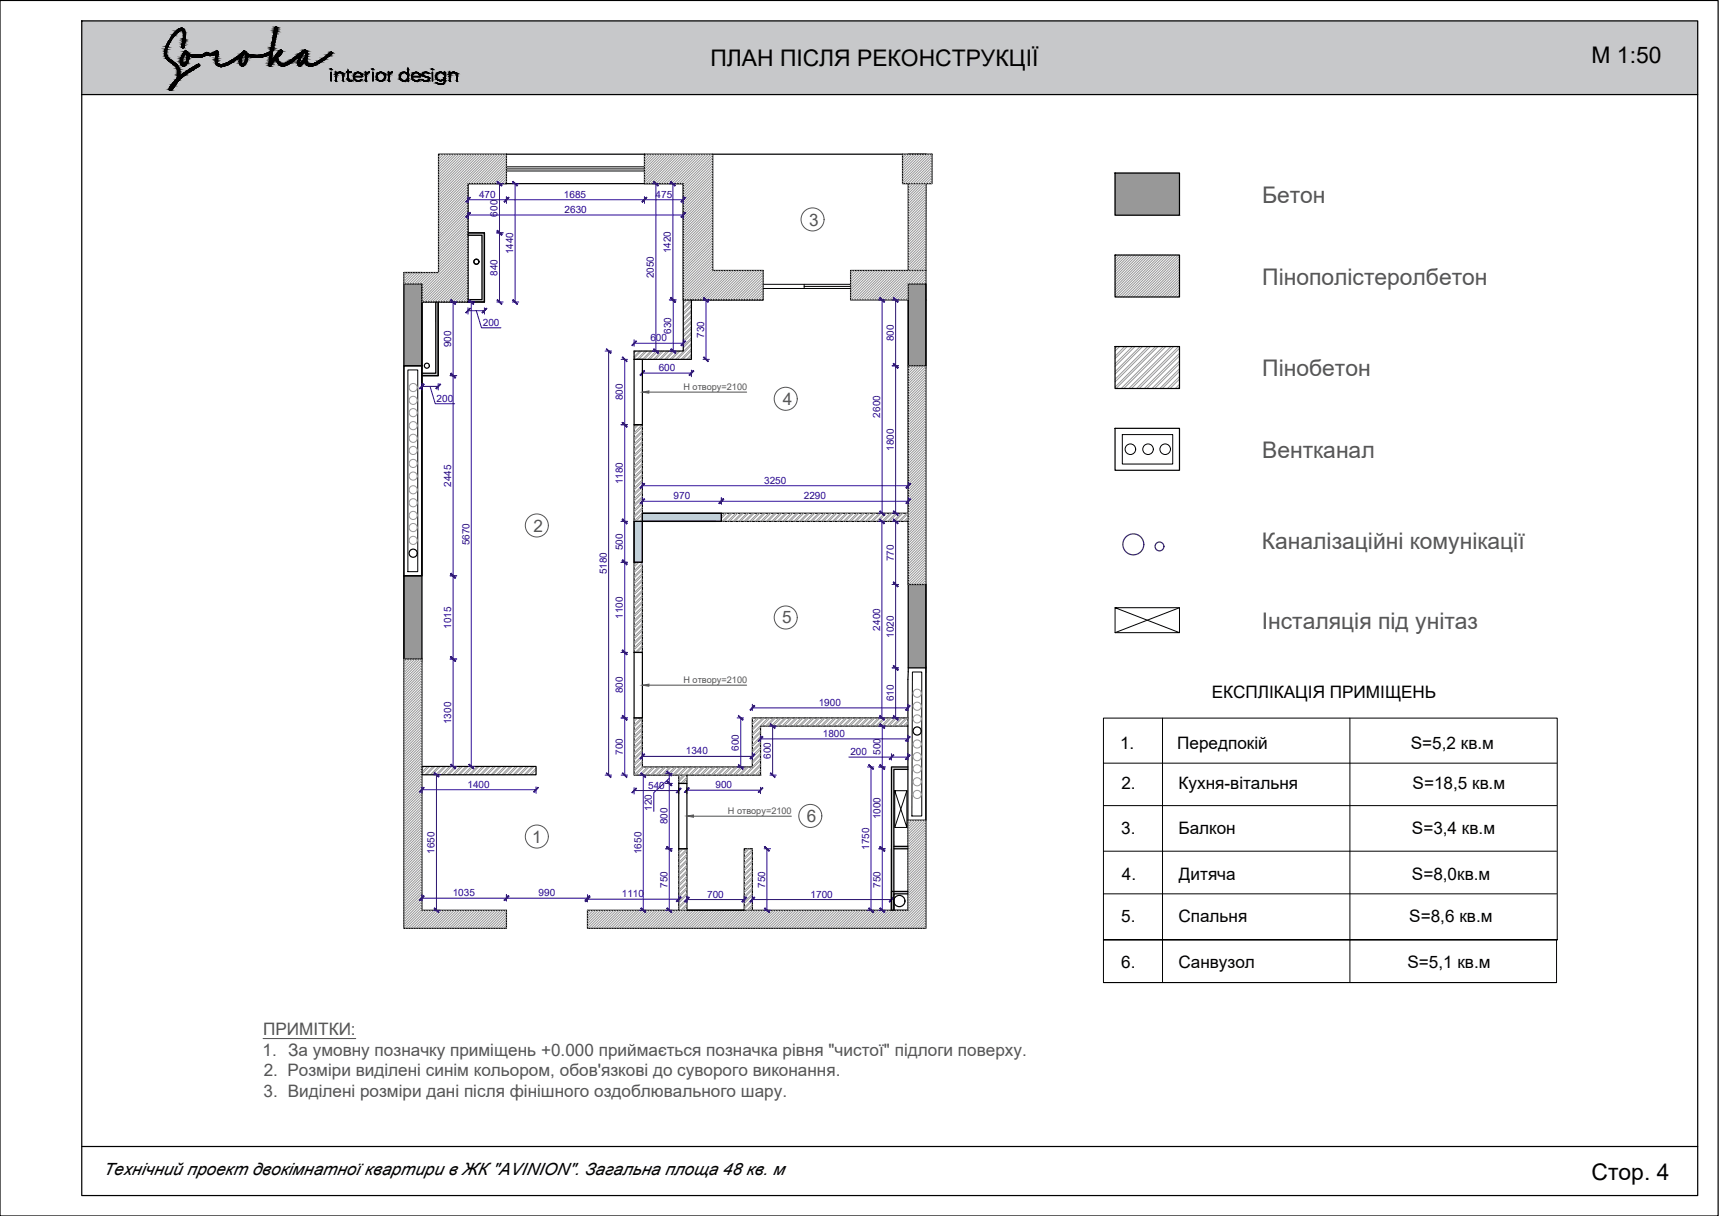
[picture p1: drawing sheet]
<svg xmlns="http://www.w3.org/2000/svg" width="420mm" height="297mm" viewBox="0 0 420 297" stroke-linecap="round" stroke-linejoin="round" font-family="sans-serif">
<defs><g id="words">
<g font-size="5.6">
<text x="173.7" y="16.2">ПЛАН ПІСЛЯ РЕКОНСТРУКЦІЇ</text>
<text x="389" y="15.4">М 1:50</text>
<text x="389" y="288.1">Стор. 4</text>
</g>
<g font-size="5.6" fill="#545454">
<text x="308.5" y="49.5">Бетон</text>
<text x="308.5" y="69.6">Пінополістеролбетон</text>
<text x="308.5" y="91.9">Пінобетон</text>
<text x="308.5" y="111.9">Вентканал</text>
<text x="308.4" y="134">Каналізаційні комунікації</text>
<text x="308.4" y="153.6">Інсталяція під унітаз</text>
</g>
<g font-size="4.2" fill="#545454">
<text x="197.8" y="55.1">3</text>
<text x="191.3" y="98.9">4</text>
<text x="130.4" y="129.9">2</text>
<text x="191.2" y="152.3">5</text>
<text x="197.2" y="200.8">6</text>
<text x="130.1" y="205.9">1</text>
<text x="64.2" y="257.8">1. За умовну позначку приміщень +0.000 приймається позначка рівня &quot;чистої&quot; підлоги поверху.</text>
<text x="64.3" y="252.8">ПРИМІТКИ:</text>
<text x="64.5" y="262.9">2. Розміри виділені синім кольором, обов'язкові до суворого виконання.</text>
<text x="64.4" y="268">3. Виділені розміри дані після фінішного оздоблювального шару.</text>
</g>
<g font-size="4.2">
<text x="296.2" y="170.4">ЕКСПЛІКАЦІЯ ПРИМІЩЕНЬ</text>
<text x="273.8" y="183">1.</text>
<text x="287.7" y="183">Передпокій</text>
<text x="344.8" y="183">S=5,2 кв.м</text>
<text x="274.1" y="192.8">2.</text>
<text x="288.1" y="192.8">Кухня-вітальня</text>
<text x="345.3" y="192.8">S=18,5 кв.м</text>
<text x="274.1" y="203.8">3.</text>
<text x="288" y="203.8">Балкон</text>
<text x="345.1" y="203.8">S=3,4 кв.м</text>
<text x="274.2" y="214.9">4.</text>
<text x="288.2" y="214.9">Дитяча</text>
<text x="345.1" y="214.9">S=8,0кв.м</text>
<text x="274.1" y="225.3">5.</text>
<text x="288" y="225.3">Спальня</text>
<text x="344.5" y="225.3">S=8,6 кв.м</text>
<text x="274.1" y="236.5">6.</text>
<text x="288" y="236.5">Санвузол</text>
<text x="344" y="236.5">S=5,1 кв.м</text>
<text x="25.2" y="287.1">Технічний проект двокімнатної квартири в ЖК &quot;AVINION&quot;. Загальна площа 48 кв. м</text>
</g>
<g font-size="2.4" fill="#250095">
<text x="117.1" y="48.3">470</text>
<text x="121.6" y="52.9" transform="rotate(-90 121.6 52.9)">600</text>
<text x="137.8" y="48.3">1685</text>
<text x="138" y="52.1">2630</text>
<text x="160.2" y="48.3">475</text>
<text x="125.4" y="62.1" transform="rotate(-90 125.4 62.1)">1440</text>
<text x="164" y="61.9" transform="rotate(-90 164 61.9)">1420</text>
<text x="121.6" y="67.3" transform="rotate(-90 121.6 67.3)">840</text>
<text x="159.9" y="68" transform="rotate(-90 159.9 68)">2050</text>
<text x="118" y="79.6">200</text>
<text x="159" y="83.4">600</text>
<text x="164.1" y="81.6" transform="rotate(-90 164.1 81.6)">630</text>
<text x="172.1" y="82.5" transform="rotate(-90 172.1 82.5)">730</text>
<text x="218.4" y="83.3" transform="rotate(-90 218.4 83.3)">800</text>
<text x="110.3" y="84.8" transform="rotate(-90 110.3 84.8)">900</text>
<text x="161" y="90.7">600</text>
<text x="106.7" y="98.2">200</text>
<text x="152.2" y="97.8" transform="rotate(-90 152.2 97.8)">800</text>
<text x="215.1" y="102" transform="rotate(-90 215.1 102)">2600</text>
<text x="218.4" y="110.1" transform="rotate(-90 218.4 110.1)">1800</text>
<text x="110.3" y="118.9" transform="rotate(-90 110.3 118.9)">2445</text>
<text x="152.2" y="118.3" transform="rotate(-90 152.2 118.3)">1180</text>
<text x="186.8" y="118.2">3250</text>
<text x="164.6" y="122">970</text>
<text x="196.5" y="122">2290</text>
<text x="114.7" y="133.2" transform="rotate(-90 114.7 133.2)">5670</text>
<text x="152.2" y="134.4" transform="rotate(-90 152.2 134.4)">500</text>
<text x="218.4" y="137.1" transform="rotate(-90 218.4 137.1)">770</text>
<text x="148.3" y="140.3" transform="rotate(-90 148.3 140.3)">5180</text>
<text x="110.3" y="153.6" transform="rotate(-90 110.3 153.6)">1015</text>
<text x="152.2" y="151.2" transform="rotate(-90 152.2 151.2)">1100</text>
<text x="215.1" y="154" transform="rotate(-90 215.1 154)">2400</text>
<text x="218.4" y="155.8" transform="rotate(-90 218.4 155.8)">1020</text>
<text x="152.2" y="169.4" transform="rotate(-90 152.2 169.4)">800</text>
<text x="200.1" y="172.5">1900</text>
<text x="218.4" y="171.3" transform="rotate(-90 218.4 171.3)">610</text>
<text x="110.3" y="176.9" transform="rotate(-90 110.3 176.9)">1300</text>
<text x="152.2" y="184.4" transform="rotate(-90 152.2 184.4)">700</text>
<text x="167.6" y="184.3">1340</text>
<text x="180.6" y="183.4" transform="rotate(-90 180.6 183.4)">600</text>
<text x="188.4" y="185.4" transform="rotate(-90 188.4 185.4)">600</text>
<text x="201.1" y="180">1800</text>
<text x="207.9" y="184.5">200</text>
<text x="215.2" y="184.4" transform="rotate(-90 215.2 184.4)">500</text>
<text x="114.3" y="192.4">1400</text>
<text x="158.4" y="192.6">540</text>
<text x="174.9" y="192.6">900</text>
<text x="159.3" y="198" transform="rotate(-90 159.3 198)">120</text>
<text x="163.1" y="201.4" transform="rotate(-90 163.1 201.4)">800</text>
<text x="215.2" y="200.1" transform="rotate(-90 215.2 200.1)">1000</text>
<text x="106.2" y="208.6" transform="rotate(-90 106.2 208.6)">1650</text>
<text x="156.8" y="208.6" transform="rotate(-90 156.8 208.6)">1650</text>
<text x="212.4" y="207.6" transform="rotate(-90 212.4 207.6)">1750</text>
<text x="110.7" y="218.9">1035</text>
<text x="131.7" y="218.9">990</text>
<text x="152" y="219.2">1110</text>
<text x="163.1" y="216.9" transform="rotate(-90 163.1 216.9)">750</text>
<text x="172.8" y="219.3">700</text>
<text x="187" y="216.9" transform="rotate(-90 187 216.9)">750</text>
<text x="198.1" y="219.3">1700</text>
<text x="215.2" y="216.9" transform="rotate(-90 215.2 216.9)">750</text>
</g>
<g font-size="2.2" fill="#545454">
<text x="167" y="95.3">Н отвору=2100</text>
<text x="167" y="166.9">Н отвору=2100</text>
<text x="177.9" y="198.9">Н отвору=2100</text>
</g>
</g></defs>
<g fill="#989898" stroke="#989898" stroke-width=".24">
<path d="M272.5 42.3l15.8 10.3v-10.3zM272.5 42.3l15.8 10.3h-15.8z"/>
<path d="M222 69.4l4.3 3.9v-3.9zM222 69.4l4.3 3.9h-4.3z"/>
<path d="M222 73.3l4.3 16.1v-16.1zM222 73.3l4.3 16.1h-4.3z"/>
<path d="M98.7 69.4l4.4 20v-20zM98.7 69.4l4.4 20h-4.4z"/>
<path d="M98.7 140.7l4.4 20.3v-20.3zM98.7 140.7l4.4 20.3h-4.4z"/>
<path d="M222 142.8l4.3 20.3v-20.3zM222 142.8l4.3 20.3h-4.3z"/>
</g>
<path d="M20 5.1l395 18v-18zM20 5.1l395 18h-395z" fill="#c7c8ca" stroke="#c7c8ca" stroke-width=".24"/>
<g fill="none" stroke="#989898" stroke-width=".24">
<path d="M107.8 37.7l-.6 .6M108.4 37.7l-1.2 1.2M109.1 37.7l-1.9 1.8M109.7 37.7l-2.5 2.5M110.3 37.7l-3.1 3.1M111 37.7l-3.8 3.7M111.5 37.7l-4.3 4.3M112.2 37.7l-5 5M112.8 37.7l-5.6 5.6M113.5 37.7l-6.3 6.2M114.1 37.7l-6.9 6.9M114.7 37.7l-7.5 7.5"/>
<path d="M115.4 37.7l-8.2 8.1M116 37.7l-8.8 8.7M116.6 37.7l-9.4 9.4M117.2 37.7l-10 10M117.9 37.7l-10.7 10.6M118.5 37.7l-11.3 11.3M119.1 37.7l-11.9 11.9M119.8 37.7l-12.6 12.5M120.4 37.7l-13.2 13.1M121 37.7l-13.8 13.8M121.6 37.7l-14.4 14.4M122.3 37.7l-7.2 7.2"/>
<path d="M122.9 37.7l-7.2 7.2M123.5 37.7l-7.2 7.2M123.8 38l-6.9 6.9M123.8 38.6l-6.2 6.3M123.8 39.3l-5.6 5.6M123.8 39.9l-5 5M158.1 37.7l-.6 .6M158.7 37.7l-1.2 1.2M159.3 37.7l-1.8 1.8M160 37.7l-2.5 2.5M160.6 37.7l-3.1 3.1M161.2 37.7l-3.7 3.7"/>
<path d="M161.8 37.7l-4.3 4.3M162.5 37.7l-5 5M163.1 37.7l-5.6 5.6M163.7 37.7l-6.2 6.2M164.4 37.7l-6.9 6.8M165 37.7l-7.2 7.2M165.6 37.7l-7.2 7.2M166.2 37.7l-7.2 7.2M166.9 37.7l-7.2 7.2M167.5 37.7l-7.2 7.2M168.1 37.7l-7.1 7.2M168.8 37.7l-7.2 7.2"/>
<path d="M169.4 37.7l-7.2 7.2M170 37.7l-7.2 7.2M170.6 37.7l-7.2 7.2M171.3 37.7l-7.2 7.2M171.9 37.7l-7.2 7.2M172.6 37.7l-7.2 7.2M173.2 37.7l-7.2 7.2M173.8 37.7l-7.2 7.2M174.2 37.9l-7.2 7.2M174.2 38.5l-7.2 7.2M174.2 39.1l-7.2 7.2M174.2 39.8l-7.2 7.2"/>
<path d="M220.9 37.7l-.3 .3M221.6 37.7l-1 .9M222.2 37.7l-1.6 1.6M222.8 37.7l-2.2 2.2M223.5 37.7l-2.9 2.8M224.1 37.7l-3.5 3.5M224.7 37.7l-4.1 4.1M225.3 37.7l-4.7 4.7M226 37.7l-5.4 5.3M226.6 37.7l-6 6M227.2 37.7l-6.6 6.6M227.8 38.3l-6.5 6.6"/>
<path d="M227.8 39.6l-5.8 5.8M227.8 37.7l-7.2 7.2M227.8 39l-5.9 5.9M114.4 45.5l-7.2 7.2M114.4 46.2l-7.2 7.2M114.4 46.8l-7.2 7.2M114.4 47.4l-7.2 7.2M114.4 48l-7.2 7.2M114.4 48.7l-7.2 7.2M114.4 49.3l-7.2 7.2M114.4 49.9l-7.2 7.2M114.4 50.5l-7.2 7.3"/>
<path d="M114.4 51.2l-7.2 7.2M114.4 51.8l-7.2 7.2M114.4 52.4l-7.2 7.2M114.4 53.1l-7.2 7.2M114.4 53.7l-7.2 7.2M114.4 54.3l-7.2 7.2M114.4 54.9l-7.2 7.2M114.4 55.6l-7.2 7.2M114.4 56.2l-7.2 7.2M114.4 56.8l-7.2 7.2M114.4 57.5l-7.2 7.2M114.4 58.1l-7.2 7.2"/>
<path d="M114.4 58.7l-7.2 7.2M114.4 59.3l-7.2 7.2M114.4 60l-11.3 11.3M123.8 40.5l-4.3 4.4M123.8 41.1l-3.7 3.8M123.8 41.8l-3.1 3.1M123.8 42.4l-2.5 2.5M123.8 43l-1.8 1.9M123.8 43.7l-1.2 1.2M123.8 44.3l-.6 .6M174.2 40.4l-7.2 7.2M174.2 41l-7.2 7.2"/>
<path d="M174.2 41.7l-7.2 7.2M174.2 42.3l-7.2 7.2M174.2 42.9l-7.2 7.2M174.2 43.5l-7.2 7.2M174.2 44.2l-7.2 7.2M174.2 44.8l-7.2 7.2M174.2 45.5l-7.2 7.1M174.2 46.1l-7.2 7.2M174.2 46.7l-7.2 7.2M174.2 47.3l-7.2 7.2M174.2 47.9l-7.2 7.2M174.2 48.6l-7.2 7.2"/>
<path d="M174.2 49.2l-7.2 7.2M174.2 49.9l-7.2 7.2M174.2 50.5l-7.2 7.2M174.2 51.1l-7.2 7.2M174.2 51.7l-7.2 7.2M174.2 52.4l-7.2 7.1M174.2 53l-7.2 7.2M174.2 53.6l-7.2 7.2M174.2 54.3l-7.2 7.2M174.2 54.8l-7.2 7.3M174.2 55.5l-7.2 7.2M174.2 56.1l-7.2 7.2"/>
<path d="M174.2 56.8l-7.2 7.2M174.2 57.4l-7.2 7.2M174.2 58l-7.2 7.2M174.2 58.7l-7.2 7.2M174.2 59.3l-7.2 7.1M174.2 59.9l-7.2 7.2M226.3 57.4l-4.3 4.4M226.3 58.1l-4.3 4.3M226.3 58.7l-4.3 4.3M226.3 59.3l-4.3 4.4M226.3 60l-4.3 4.3M226.3 56.2l-4.3 4.3"/>
<path d="M226.3 56.8l-4.3 4.3M226.4 45.5l-4.4 4.3M226.4 46.1l-4.4 4.3M226.4 46.7l-4.4 4.4M226.4 47.9l-4.4 4.4M226.4 48.6l-4.4 4.3M226.4 49.2l-4.4 4.4M226.4 49.9l-4.4 4.3M226.4 50.5l-4.4 4.3M226.4 51.1l-4.4 4.4M226.4 51.8l-4.4 4.3M226.4 54.3l-4.4 4.3"/>
<path d="M226.4 54.9l-4.4 4.4M226.4 55.5l-4.4 4.4M226.4 47.4l-4.4 4.3M226.4 52.4l-4.4 4.3M226.4 53l-4.4 4.3M226.4 53.7l-4.4 4.3M227.8 40.2l-5.8 5.8M227.8 40.9l-5.8 5.8M227.8 41.5l-5.8 5.8M227.8 42.1l-5.8 5.8M227.8 42.7l-5.8 5.8M227.8 43.4l-5.8 5.8"/>
<path d="M227.8 44l-.9 .9M227.8 44.6l-.2 .3M99 66.6l-.3 .3M99.7 66.6l-1 .9M100.3 66.6l-1.6 1.5M100.9 66.6l-2.2 2.2M101.5 66.6l-2.8 2.8M102.2 66.6l-2.8 2.8M102.8 66.6l-2.8 2.8M103.4 66.6l-2.8 2.8M104.1 66.6l-2.8 2.8M104.7 66.6l-2.8 2.8"/>
<path d="M105.3 66.6l-2.8 2.8M105.9 66.6l-2.8 2.8M106.6 66.6l-3.5 3.4M107.2 66.6l-4.1 4M114.4 60.6l-11.3 11.3M114.4 61.2l-11.3 11.3M114.4 61.9l-11.3 11.3M114.4 62.5l-11.3 11.3M114.4 63.1l-10.6 10.7M114.4 63.7l-10 10.1M114.4 64.4l-9.4 9.4M114.4 65l-8.8 8.8"/>
<path d="M114.4 65.6l-8.1 8.2M114.4 66.3l-7.5 7.5M114.4 66.9l-6.9 6.9M114.4 67.5l-6.2 6.3M114.4 68.1l-5.6 5.7M114.4 68.8l-5 5M114.4 69.4l-4.4 4.4M114.4 70l-3.7 3.8M114.4 70.7l-3.1 3.1M114.4 71.3l-2.5 2.5M114.4 71.9l-1.8 1.9M114.4 72.5l-1.2 1.3"/>
<path d="M114.4 73.2l-.6 .6M167.5 73.3l-.5 .4M167.9 73.3l-.9 .9M168.8 73.3l-1.8 1.8M169 74.5l-2 1.9M169 75.8l-2 2M169 77.2l-2 1.9M169 78.5l-2 2M169 79.8l-2 2M169 73.6l-2 2M169 74.9l-2 2M169 76.2l-2 2.1"/>
<path d="M169 77.6l-2 2M169 78.9l-2 2M174.2 60.5l-7.2 7.2M174.2 61.2l-7.2 7.2M174.2 61.8l-7.2 7.2M174.2 62.4l-7.2 7.2M174.2 63l-7.2 7.3M174.2 63.7l-7.2 7.2M174.2 64.3l-7.2 7.2M174.2 64.9l-7.2 7.2M174.2 65.6l-7.2 7.2M174.3 66.1l-7.2 7.2"/>
<path d="M175 66.1l-7.3 7.2M175.6 66.1l-7.2 7.2M176.2 66.1l-7.2 7.2M176.8 66.1l-7.2 7.2M177.5 66.1l-7.2 7.2M178.1 66.1l-7.2 7.2M178.7 66.1l-7.2 7.2M179.3 66.1l-7.2 7.2M180 66.1l-7.2 7.2M180.6 66.1l-7.2 7.2M181.2 66.1l-7.2 7.2M181.9 66.1l-7.2 7.2"/>
<path d="M182.5 66.1l-7.2 7.2M183.1 66.1l-7.2 7.2M183.7 66.1l-7.2 7.2M184.4 66.1l-7.2 7.2M185 66.1l-7.2 7.2M185.6 66.1l-7.2 7.2M186.3 66.1l-7.2 7.2M186.5 66.4l-6.8 6.9M186.5 67.1l-6.2 6.2M186.5 67.7l-5.6 5.6M186.5 68.4l-4.9 4.9M186.5 69l-4.3 4.3"/>
<path d="M186.5 69.6l-3.7 3.7M186.5 70.2l-3 3.1M186.5 70.9l-2.4 2.4M186.5 71.5l-1.8 1.8M186.5 72.1l-1.2 1.2M186.5 72.8l-.5 .5M208.3 66.1l-.4 .3M208.9 66.1l-1 .9M209.5 66.1l-1.6 1.6M210.1 66.1l-2.2 2.2M210.8 66.1l-2.9 2.8M211.4 66.1l-3.5 3.5"/>
<path d="M212 66.1l-4.1 4.1M212.6 66.1l-4.7 4.7M213.3 66.1l-5.4 5.3M213.9 66.1l-6 6M214.5 66.1l-6.6 6.6M215.2 66.1l-7.2 7.2M215.8 66.1l-7.2 7.2M216.5 66.1l-7.2 7.2M217 66.1l-7.2 7.2M217.7 66.1l-7.2 7.2M218.3 66.1l-7.2 7.2M218.9 66.1l-7.1 7.2"/>
<path d="M219.6 66.1l-7.2 7.2M220.2 66.1l-7.2 7.2M220.9 66.1l-7.3 7.2M221.4 66.1l-7.2 7.2M222 69.9l-3.3 3.4M222 70.6l-2.7 2.7M222 71.2l-2.1 2.1M222 71.8l-1.4 1.5M222 72.5l-.8 .8M222 73.1l-.2 .2M226.3 60.6l-4.3 4.3M226.3 61.2l-4.3 4.3"/>
<path d="M226.3 61.8l-11.4 11.5M226.3 62.5l-10.8 10.8M226.3 63.1l-10.1 10.2M226.3 63.7l-9.5 9.6M226.3 64.4l-8.9 8.9M226.3 65l-8.3 8.3M226.3 65.6l-3.8 3.8M226.3 66.3l-3.1 3.1M226.3 66.9l-2.5 2.5M226.3 67.5l-1.8 1.9M226.3 68.1l-1.2 1.3M226.3 68.8l-.6 .6"/>
<path d="M272.9 62.3l-.4 .3M273.5 62.3l-1 1M274.2 62.3l-1.7 1.6M274.8 62.3l-2.3 2.2M275.4 62.3l-2.9 2.9M276 62.3l-3.5 3.5M276.6 62.3l-4.1 4.1M277.3 62.3l-4.8 4.7M277.9 62.3l-5.4 5.4M278.6 62.3l-6.1 6M279.2 62.3l-6.7 6.6M279.8 62.3l-7.3 7.3"/>
<path d="M280.4 62.3l-7.9 7.9M281.1 62.3l-8.6 8.5M281.7 62.3l-9.2 9.1M282.3 62.3l-9.8 9.8M283 62.3l-10.3 10.2M283.6 62.3l-10.3 10.2M284.2 62.3l-10.3 10.2M284.8 62.3l-10.2 10.2M285.5 62.3l-10.3 10.2M286.1 62.3l-10.3 10.2M286.7 62.3l-10.3 10.2M287.4 62.3l-10.3 10.2"/>
<path d="M288 62.3l-10.3 10.2M288.3 62.6l-10 9.9M288.3 63.2l-9.3 9.3M288.3 63.9l-8.7 8.6M288.3 64.5l-8.1 8M288.3 65.1l-7.5 7.4M288.3 65.7l-6.8 6.8M288.3 66.4l-6.2 6.1M288.3 67l-5.6 5.5M288.3 67.6l-4.9 4.9M288.3 68.3l-4.3 4.2M288.3 68.9l-3.7 3.6"/>
<path d="M288.3 69.5l-3.1 3M288.3 70.1l-2.4 2.4M288.3 70.8l-1.8 1.7M288.3 71.4l-1.2 1.1M288.3 72l-.5 .5M155.4 85.8l-.4 .4M156.3 85.8l-1.3 1.3M156.8 85.8l-1.8 1.7M157.7 85.8l-2 2M158.1 85.8l-2 2M159 85.8l-2 2M159.5 85.8l-2 2"/>
<path d="M160.4 85.8l-2 2M160.8 85.8l-2 2M161.7 85.8l-2 2M162.2 85.8l-2 2M163.1 85.8l-2 2M163.5 85.8l-2 2M164.4 85.8l-2 2M164.8 85.8l-1.9 2M165.8 85.8l-2.1 2M166.2 85.8l-2 2M169 81.2l-2 2M169 82.5l-2 2"/>
<path d="M169 83.9l-3.9 3.9M169 85.2l-2.5 2.6M169 86.6l-1.2 1.2M169 80.3l-2 2M169 81.6l-2 2M169 83l-2 2M169 84.3l-3.4 3.5M169 85.7l-2.1 2.1M169 87l-.8 .8M222 89.4h.1M222.7 89.4l-.7 .6M223.3 89.4l-1.3 1.3"/>
<path d="M223.9 89.4l-1.9 1.9M224.6 89.4l-2.6 2.5M225.2 89.4l-3.2 3.2M225.8 89.4l-3.8 3.8M226.3 96.4l-4.3 4.3M226.3 99.6l-4.3 4.3M226.3 89.5l-4.3 4.3M226.3 90.2l-4.3 4.2M226.3 90.8l-4.3 4.3M226.3 91.4l-4.3 4.3M226.3 92l-4.3 4.3M226.3 92.7l-4.3 4.3"/>
<path d="M226.3 93.3l-4.3 4.3M226.3 93.9l-4.3 4.3M226.3 94.6l-4.3 4.2M226.3 95.2l-4.3 4.3M226.3 95.8l-4.3 4.3M226.3 97.1l-4.3 4.3M226.3 97.7l-4.3 4.3M226.3 98.3l-4.3 4.3M226.3 99l-4.3 4.2M273 84.7l-.5 .4M273.6 84.7l-1.1 1.1M274.9 84.7l-2.4 2.3"/>
<path d="M275.5 84.7l-3 2.9M276.8 84.7l-4.3 4.2M277.4 84.7l-4.9 4.8M278.7 84.7l-6.2 6.1M279.3 84.7l-6.8 6.7M280.5 84.7l-8 8M281.2 84.7l-8.7 8.6M282.4 84.7l-9.9 9.9M283 84.7l-10.2 10.2M284.3 84.7l-10.2 10.2M284.9 84.7l-10.2 10.2M286.2 84.7l-10.3 10.2"/>
<path d="M286.9 84.7l-10.3 10.2M288.1 84.7l-10.3 10.2M288.3 86.3l-8.6 8.6M288.3 88.2l-6.7 6.7M288.3 90.1l-4.8 4.8M288.3 92l-2.9 2.9M288.3 93.9l-1 1M288.3 85.1l-9.8 9.8M288.3 86.9l-8 8M288.3 88.8l-6.1 6.1M288.3 90.7l-4.2 4.2M288.3 92.6l-2.3 2.3"/>
<path d="M288.3 94.5l-.4 .4M155.7 103.7l-.7 .7M156.1 103.7l-1.1 1.1M157 103.7l-2 2M157 105.1l-2 2M157 106.5l-2 1.9M157 107.8l-2 2M157 109.1l-2 2.1M157 110.5l-2 2M157 111.8l-2 2M157 113.2l-2 2M157 114.5l-2 2"/>
<path d="M157 115.9l-2 2M157 117.2l-2 2M157 118.6l-2 2M157 119.9l-2 2M157 104.2l-2 2M157 105.6l-2 2M157 106.9l-2 2M157 108.2l-2 2M157 109.6l-2 2M157 110.9l-2 2M157 112.3l-2 2M157 113.7l-2 1.9"/>
<path d="M157 115l-2 2M157 116.3l-2 2M157 117.7l-2 2M157 119l-2 2M226.3 115.9l-4.3 4.3M226.3 109l-4.3 4.3M226.3 100.2l-4.3 4.3M226.3 100.8l-4.3 4.3M226.3 101.5l-4.3 4.3M226.3 102.1l-4.3 4.3M226.3 102.7l-4.3 4.3M226.3 103.4l-4.3 4.2"/>
<path d="M226.3 104l-4.3 4.3M226.3 104.6l-4.3 4.3M226.3 105.2l-4.3 4.3M226.3 105.9l-4.3 4.2M226.3 106.5l-4.3 4.3M226.3 107.1l-4.3 4.3M226.3 107.7l-4.3 4.3M226.3 108.4l-4.3 4.3M226.3 109.6l-4.3 4.3M226.3 110.3l-4.3 4.2M226.3 110.9l-4.3 4.3M226.3 111.5l-4.3 4.3"/>
<path d="M226.3 112.1l-4.3 4.3M226.3 112.8l-4.3 4.3M226.3 113.4l-4.3 4.3M226.3 114l-4.3 4.3M226.3 114.7l-4.3 4.2M226.3 115.3l-4.3 4.3M226.3 116.5l-4.3 4.3M226.3 117.2l-4.3 4.3M226.3 117.8l-4.3 4.3M226.3 118.4l-4.3 4.3M226.3 119.1l-4.3 4.2M226.3 119.7l-4.3 4.3"/>
<path d="M155.7 137.4l-.7 .7M156.2 137.4l-1.2 1.1M157 121.3l-2 2M157 122.6l-2 2M157 123.9l-2 2.1M157 125.3l-2 2M157 126.6l-.7 .8M157 137.4l-2 2M157 138.8l-2 2M157 120.4l-2 2M157 121.7l-2 2M157 123l-2 2"/>
<path d="M157 124.4l-2 2M157 125.8l-1.6 1.6M157 127.1l-.3 .3M157 137.9l-2 2M157 139.2l-2 2M177.2 125.4l-.9 .8M177.6 125.4l-1.3 1.2M178.5 125.4l-2 2M178.9 125.4l-1.9 2M179.8 125.4l-2 2M180.3 125.4l-2 2M181.2 125.4l-2 2"/>
<path d="M181.7 125.4l-2.1 2M182.5 125.4l-1.9 2M183 125.4l-2 2M183.9 125.4l-2 2M184.3 125.4l-2 2M185.3 125.4l-2.1 2M185.7 125.4l-2 2M186.6 125.4l-2 2M187 125.4l-2 2M187.9 125.4l-2 2M188.4 125.4l-2 2M189.3 125.4l-2 2"/>
<path d="M189.7 125.4l-2 2M190.6 125.4l-2 2M191.1 125.4l-2 2M192 125.4l-2.1 2M192.4 125.4l-2 2M193.3 125.4l-2 2M193.8 125.4l-2 2M194.6 125.4l-1.9 2M195.1 125.4l-2 2M196 125.4l-2 2M196.5 125.4l-2.1 2M197.4 125.4l-2 2"/>
<path d="M197.8 125.4l-2 2M198.7 125.4l-2 2M199.1 125.4l-2 2M200.1 125.4l-2.1 2M200.5 125.4l-2 2M201.4 125.4l-2 2M201.8 125.4l-1.9 2M202.7 125.4l-2 2M203.2 125.4l-2 2M204.1 125.4l-2 2M204.6 125.4l-2.1 2M205.4 125.4l-1.9 2"/>
<path d="M205.9 125.4l-2 2M206.8 125.4l-2 2M207.2 125.4l-2 2M208.1 125.4l-2 2M208.6 125.4l-2 2M209.5 125.4l-2 2M209.9 125.4l-2 2M210.8 125.4l-2 2M211.3 125.4l-2 2M212.2 125.4l-2 2M212.6 125.4l-2 2M213.5 125.4l-2 2"/>
<path d="M214 125.4l-2 2M214.9 125.4l-2 2M215.3 125.4l-2 2M216.2 125.4l-2 2M216.7 125.4l-2 2M217.6 125.4l-2 2M218 125.4l-2 2M218.9 125.4l-2 2M219.4 125.4l-2.1 2M220.3 125.4l-2 2M220.7 125.4l-2 2M221.6 125.4l-2 2"/>
<path d="M222 126.3l-1.1 1.1M222 125.4l-2 2M222 126.8l-.6 .6M226.3 126l-4.3 4.3M226.3 134.1l-4.3 4.4M226.3 120.3l-4.3 4.3M226.3 120.9l-4.3 4.4M226.3 121.6l-4.3 4.3M226.3 122.2l-4.3 4.3M226.3 122.8l-4.3 4.3M226.3 123.5l-4.3 4.2M226.3 124.1l-4.3 4.3"/>
<path d="M226.3 124.7l-4.3 4.3M226.3 125.3l-4.3 4.4M226.3 126.6l-4.3 4.3M226.3 127.2l-4.3 4.3M226.3 127.9l-4.3 4.3M226.3 128.5l-4.3 4.3M226.3 129.1l-4.3 4.3M226.3 129.7l-4.3 4.4M226.3 130.4l-4.3 4.3M226.3 131l-4.3 4.3M226.3 131.6l-4.3 4.3M226.3 132.3l-4.3 4.3"/>
<path d="M226.3 132.9l-4.3 4.3M226.3 133.5l-4.3 4.3M226.3 134.8l-4.3 4.3M226.3 135.4l-4.3 4.3M226.3 136l-4.3 4.3M226.3 136.6l-4.3 4.4M226.3 137.3l-4.3 4.3M226.3 137.9l-4.3 4.3M226.3 138.5l-4.2 4.3M226.3 139.2l-3.6 3.6M226.3 139.8l-2.9 3M157 140.1l-2 2"/>
<path d="M157 141.5l-2 2M157 142.8l-2 2M157 144.2l-2 2M157 145.5l-2 2M157 146.8l-2 2.1M157 148.2l-2 2M157 149.5l-2 2M157 150.9l-2 2M157 152.3l-2 1.9M157 153.6l-2 2M157 154.9l-2 2M157 156.3l-2 2"/>
<path d="M157 157.6l-1.7 1.8M157 159l-.4 .4M157 140.6l-2 2M157 141.9l-2 2M157 143.2l-2 2.1M157 144.6l-2 2M157 146l-2 1.9M157 147.3l-2 2M157 148.7l-2 2M157 150l-2 2M157 151.3l-2 2.1M157 152.7l-2 2"/>
<path d="M157 154l-2 2M157 155.4l-2 2M157 156.7l-2 2M157 158.1l-1.3 1.3M226.3 140.4l-2.3 2.4M226.3 141l-1.7 1.8M226.3 141.7l-1.1 1.1M226.3 142.3l-.5 .5M98.9 161l-.2 .1M99.5 161l-.8 .8M100.2 161l-1.5 1.4M100.8 161l-2.1 2.1"/>
<path d="M101.4 161l-2.7 2.7M102.1 161l-3.4 3.3M102.7 161l-4 3.9M103.1 163.1l-4.4 4.4M103.1 161.1l-4.4 4.5M103.1 161.8l-4.4 4.4M103.1 162.4l-4.4 4.4M103.1 163.7l-4.4 4.4M103.1 164.3l-4.4 4.4M103.1 164.9l-4.4 4.4M103.1 165.6l-4.4 4.4M103.1 166.2l-4.4 4.4"/>
<path d="M103.1 166.8l-4.4 4.4M103.1 167.5l-4.4 4.4M103.1 168.1l-4.4 4.4M103.1 168.7l-4.4 4.4M103.1 169.3l-4.4 4.4M103.1 170l-4.4 4.4M103.1 170.6l-4.4 4.4M103.1 171.2l-4.4 4.4M103.1 171.9l-4.4 4.4M103.1 172.5l-4.4 4.4M103.1 173.1l-4.4 4.4M103.1 173.7l-4.4 4.4"/>
<path d="M103.1 174.4l-4.4 4.4M103.1 175l-4.4 4.4M103.1 175.6l-4.4 4.4M103.1 176.3l-4.4 4.4M103.1 176.9l-4.4 4.4M103.1 177.5l-4.4 4.4M103.1 178.1l-4.4 4.4M103.1 178.8l-4.4 4.4M103.1 179.4l-4.4 4.4M155.4 175.4l-.4 .4M155.9 175.4l-.9 .8M156.8 175.4l-1.8 1.8"/>
<path d="M157 176.5l-2 2M157 177.8l-2 2M157 179.2l-2 2M157 175.6l-2 2M157 176.9l-2 2M157 178.3l-2 2M157 179.6l-2 2M184.2 175.4l-.3 .2M185.1 175.4l-1.2 1.1M185.5 175.4l-1.6 1.6M185.9 178.5l-2 2.1M185.9 179.9l-2 2"/>
<path d="M185.9 177.7l-2 1.9M185.9 179l-2 2M186.4 175.4l-2.5 2.5M186.9 175.4l-3 2.9M187.7 175.4l-3.8 3.8M188.2 175.4l-2 2M189.1 175.4l-2 2M189.6 175.4l-2 2M190.5 175.4l-2 2M190.9 175.4l-2 2M191.8 175.4l-2 2M192.2 175.4l-2 2"/>
<path d="M193.2 175.4l-2.1 2M193.6 175.4l-2 2M194.5 175.4l-2 2M194.9 175.4l-1.9 2M195.8 175.4l-2 2M196.3 175.4l-2 2M197.2 175.4l-2 2M197.7 175.4l-2.1 2M198.5 175.4l-1.9 2M199 175.4l-2 2M199.9 175.4l-2 2M200.3 175.4l-2 2"/>
<path d="M201.3 175.4l-2.1 2M201.7 175.4l-2 2M202.6 175.4l-2 2M203 175.4l-2 2M203.9 175.4l-2 2M204.4 175.4l-2 2M205.3 175.4l-2 2M205.7 175.4l-2 2M206.6 175.4l-2 2M207.1 175.4l-2 2M208 175.4l-2 2M208.4 175.4l-2 2"/>
<path d="M209.3 175.4l-2 2M209.8 175.4l-2 2M210.7 175.4l-2 2M211.1 175.4l-2 2M212 175.4l-2 2M212.5 175.4l-2.1 2M213.4 175.4l-2 2M213.8 175.4l-2 2M214.7 175.4l-2 2M215.1 175.4l-2 2M216.1 175.4l-2.1 2M216.5 175.4l-2 2"/>
<path d="M217.4 175.4l-2 2M217.8 175.4l-1.9 2M218.7 175.4l-2 2M219.2 175.4l-2 2M220.1 175.4l-2 2M220.6 175.4l-2.1 2M221.4 175.4l-1.9 2M221.9 175.4l-2 2M221.9 176.3l-1.1 1.1M221.9 176.7l-.7 .7M103.1 187.2v.1M103.1 192.6l-4.4 4.4"/>
<path d="M103.1 180l-4.4 4.4M103.1 180.7l-4.4 4.3M103.1 181.3l-4.4 4.4M103.1 181.9l-4.4 4.4M103.1 182.5l-4.4 4.4M103.1 183.2l-4.4 4.4M103.1 183.8l-4.4 4.4M103.1 184.4l-4.4 4.4M103.1 185l-4.4 4.4M103.1 185.7l-4.4 4.4M103.1 186.3l-4.4 4.4M103.1 186.9l-4.4 4.4"/>
<path d="M103.1 187.6l-4.4 4.4M103.1 188.2l-4.4 4.4M103.1 188.8l-4.4 4.4M103.1 189.4l-4.4 4.4M103.1 190.1l-4.4 4.4M103.1 190.7l-4.4 4.4M103.1 191.3l-4.4 4.4M103.1 192l-4.4 4.4M103.1 193.2l-4.4 4.4M103.1 193.8l-4.4 4.4M103.1 194.5l-4.4 4.4M103.1 195.1l-4.4 4.4"/>
<path d="M103.1 195.7l-4.4 4.4M103.1 196.4l-4.4 4.4M103.1 197l-4.4 4.4M103.1 197.6l-4.4 4.4M103.1 198.2l-4.4 4.4M103.1 198.9l-4.4 4.4M103.1 199.5l-4.4 4.4M103.6 187.2l-.5 .5M104.5 187.2l-1.4 1.4M104.9 187.2l-1.8 1.9M105.8 187.2l-2 2.1M106.3 187.2l-2 2.1"/>
<path d="M107.2 187.2l-2 2.1M107.6 187.2l-2 2.1M108.5 187.2l-2 2.1M109 187.2l-2 2.1M109.9 187.2l-2 2.1M110.3 187.2l-2 2.1M111.2 187.2l-2 2.1M111.7 187.2l-2 2.1M112.6 187.2l-2 2.1M113 187.2l-2 2.1M113.9 187.2l-2 2.1M114.4 187.2l-2 2.1"/>
<path d="M115.3 187.2l-2.1 2.1M115.7 187.2l-2 2.1M116.6 187.2l-2 2.1M117.1 187.2l-2 2.1M117.9 187.2l-1.9 2.1M118.4 187.2l-2 2.1M119.3 187.2l-2 2.1M119.8 187.2l-2 2.1M120.6 187.2l-1.9 2.1M121.1 187.2l-2 2.1M122 187.2l-2 2.1M122.4 187.2l-2 2.1"/>
<path d="M123.4 187.2l-2.1 2.1M123.8 187.2l-2 2.1M124.7 187.2l-2 2.1M125.1 187.2l-2 2.1M126 187.2l-2 2.1M126.5 187.2l-2 2.1M127.4 187.2l-2 2.1M127.8 187.2l-2 2.1M128.7 187.2l-2 2.1M129.2 187.2l-2 2.1M130.1 187.2l-2 2.1M130.5 187.2l-2 2.1"/>
<path d="M131 187.6l-1.6 1.7M131 189l-.2 .3M131 188.1l-1.1 1.2M157 183.2l-2 2M157 180.5l-2 2M157 181.9l-2 2M157 184.6l-2 1.9M157 185.9l-2 2M157 187.3l-2 2M157 181l-2 2M157 182.3l-2 2M157 183.7l-2 2"/>
<path d="M157 185l-2 2M157 186.4l-2 2M157.4 187.4l-2 1.9M158.2 187.4l-1.9 1.9M158.7 187.4l-2 1.9M159.6 187.4l-2 1.9M160.1 187.4l-2.1 1.9M161 187.4l-2 1.9M161.4 187.4l-2 1.9M162.3 187.4l-2 1.9M162.7 187.4l-2 1.9M163.7 187.4l-2.1 1.9"/>
<path d="M164.1 187.4l-2 1.9M165 187.4l-2 1.9M165.4 187.4l-2 1.9M166.3 187.4l-2 1.9M166.8 187.4l-2 1.9M167.7 187.4l-2 1.9M167.9 189.9l-1.5 1.5M167.9 191.2l-.2 .2M167.9 190.3l-1.1 1.1M168.1 187.4l-2.2 2.2M169 187.4l-3.1 3.1M169.5 187.4l-3.6 3.6"/>
<path d="M170.4 187.4l-2 1.9M170.8 187.4l-2 1.9M171.7 187.4l-2 1.9M172.2 187.4l-2 1.9M173.1 187.4l-2 1.9M173.5 187.4l-2 1.9M174.4 187.4l-2 1.9M174.9 187.4l-2.1 1.9M175.8 187.4l-2 1.9M176.2 187.4l-2 1.9M177.1 187.4l-2 1.9M177.5 187.4l-1.9 1.9"/>
<path d="M178.5 187.4l-2.1 1.9M178.9 187.4l-2 1.9M179.8 187.4l-2 1.9M180.3 187.4l-2 1.9M181.1 187.4l-1.9 1.9M181.6 187.4l-2 1.9M182.5 187.4l-2 1.9M183 187.4l-2.1 1.9M185.9 189.3h.1M185.9 181.3l-2 1.9M185.9 183.1l-2 2M185.9 182.6l-2 2"/>
<path d="M185.9 184l-2 2M185.9 185.3l-4 4M185.9 186.6l-2.7 2.7M185.9 188l-1.4 1.3M185.9 180.4l-2 2M185.9 181.7l-2 2M185.9 184.4l-2 2M185.9 185.7l-3.6 3.6M185.9 187.1l-2.3 2.2M185.9 188.5l-.9 .8M103.1 200.8l-4.4 4.4M103.1 213.3l-4.4 4.4"/>
<path d="M103.1 200.1l-4.4 4.4M103.1 201.4l-4.4 4.4M103.1 202l-4.4 4.4M103.1 202.6l-4.4 4.4M103.1 203.3l-4.4 4.4M103.1 203.9l-4.4 4.4M103.1 204.5l-4.4 4.4M103.1 205.2l-4.4 4.4M103.1 205.8l-4.4 4.4M103.1 206.4l-4.4 4.4M103.1 207l-4.4 4.4M103.1 207.7l-4.4 4.4"/>
<path d="M103.1 208.3l-4.4 4.4M103.1 208.9l-4.4 4.4M103.1 209.6l-4.4 4.3M103.1 210.2l-4.4 4.4M103.1 210.8l-4.4 4.4M103.1 211.4l-4.4 4.4M103.1 212.1l-4.4 4.4M103.1 212.7l-4.4 4.4M103.1 213.9l-4.4 4.4M103.1 214.6l-4.4 4.4M103.1 215.2l-4.4 4.4M103.1 215.8l-4.4 4.4"/>
<path d="M103.1 216.5l-4.4 4.4M103.1 217.1l-4.4 4.4M103.1 217.7l-4.4 4.5M103.1 218.3l-4.4 4.4M103.1 219l-4.4 4.4M103.1 219.6l-4.4 4.4M166.5 207.3l-.6 .7M167 207.3l-1.1 1.1M167.9 207.3l-2 2M167.9 208.7l-2 2M167.9 210l-2 2M167.9 211.4l-2 2"/>
<path d="M167.9 212.7l-2 2M167.9 214.1l-2 2M167.9 215.4l-2 2M167.9 216.8l-2 2M167.9 218.1l-2 2M167.9 219.4l-2 2.1M167.9 207.8l-2 2M167.9 209.2l-2 1.9M167.9 210.5l-2 2M167.9 211.8l-2 2M167.9 213.2l-2 2M167.9 214.5l-2 2"/>
<path d="M167.9 215.9l-2 2M167.9 217.2l-2 2M167.9 218.6l-2 2M167.9 219.9l-2 2M182.7 207.3l-.8 .8M183.1 207.3l-1.2 1.3M183.9 207.5l-2 2M183.9 208.9l-2 1.9M183.9 210.2l-2 2M183.9 211.5l-2 2.1M183.9 212.9l-2 2M183.9 214.2l-2 2"/>
<path d="M183.9 215.6l-2 2M183.9 216.9l-2 2M183.9 218.3l-2 2M183.9 219.6l-2 2M183.9 208l-2 2M183.9 209.3l-2 2M183.9 210.6l-2 2M183.9 212l-2 2M183.9 213.3l-2 2M183.9 214.7l-2 2M183.9 216.1l-2 1.9M183.9 217.4l-2 2"/>
<path d="M183.9 218.7l-2 2M222.3 200.3l-.4 .5M222.9 200.3l-1 1.1M223.6 200.3l-1.7 1.7M224.2 200.3l-2.3 2.3M224.8 200.3l-2.9 3M225.5 200.3l-3.6 3.6M226.1 200.3l-4.2 4.2M226.3 200.8l-4.4 4.4M226.3 201.4l-4.4 4.4M226.3 202l-4.4 4.4M226.3 202.6l-4.4 4.4"/>
<path d="M226.3 203.3l-4.4 4.4M226.3 203.9l-4.4 4.4M226.3 204.5l-4.4 4.4M226.3 205.2l-4.4 4.4M226.3 205.8l-4.4 4.4M226.3 206.4l-4.4 4.4M226.3 207l-4.4 4.4M226.3 207.7l-4.4 4.4M226.3 208.3l-4.4 4.4M226.3 208.9l-4.4 4.4M226.3 209.6l-4.4 4.4M226.3 210.2l-4.4 4.4"/>
<path d="M226.3 210.8l-4.4 4.4M226.3 211.4l-4.4 4.4M226.3 212.1l-4.4 4.4M226.3 212.7l-4.4 4.4M226.3 213.3l-4.4 4.4M226.3 214l-4.4 4.4M226.3 214.6l-4.4 4.4M226.3 215.2l-4.4 4.4M226.3 215.8l-4.4 4.4M226.3 216.5l-4.4 4.4M226.3 217.1l-4.4 4.4M226.3 217.7l-4.4 4.5"/>
<path d="M226.3 218.4l-8.4 8.4M226.3 219l-7.8 7.8M226.3 219.6l-7.1 7.2M103.1 220.2l-4.4 4.4M103.1 220.9l-4.4 4.4M103.1 221.5l-4.4 4.4M103.1 222.2l-4.4 4.3M103.5 222.4l-4.4 4.4M104.1 222.4l-4.4 4.4M104.8 222.4l-4.4 4.4M105.4 222.4l-4.4 4.4M106 222.4l-4.4 4.4"/>
<path d="M106.6 222.4l-4.4 4.4M107.3 222.4l-4.4 4.4M107.9 222.4l-4.4 4.4M108.5 222.4l-4.4 4.4M109.2 222.4l-4.4 4.4M109.8 222.4l-4.4 4.4M110.4 222.4l-4.4 4.4M111 222.4l-4.4 4.4M111.7 222.4l-4.4 4.4M112.3 222.4l-4.4 4.4M112.9 222.4l-4.4 4.4M113.6 222.4l-4.4 4.4"/>
<path d="M114.2 222.4l-4.4 4.4M114.8 222.4l-4.4 4.4M115.4 222.4l-4.4 4.4M116.1 222.4l-4.4 4.4M116.7 222.4l-4.4 4.4M117.3 222.4l-4.4 4.4M118 222.4l-4.4 4.4M118.6 222.4l-4.4 4.4M119.2 222.4l-4.4 4.4M119.8 222.4l-4.4 4.4M120.5 222.4l-4.4 4.4M121.1 222.4l-4.4 4.4"/>
<path d="M121.8 222.4l-4.5 4.4M122.4 222.4l-4.4 4.4M123 222.4l-4.4 4.4M123.6 222.4l-4.4 4.4M123.8 222.8l-4 4M123.8 223.4l-3.3 3.4M123.8 224.1l-2.7 2.7M123.8 224.7l-2 2.1M123.8 225.3l-1.4 1.5M123.8 226l-.8 .8M123.8 226.6l-.2 .2M143.7 222.4l-.1 .1"/>
<path d="M144.4 222.4l-.8 .7M145 222.4l-1.4 1.4M145.6 222.4l-2 2M146.3 222.4l-2.7 2.6M146.9 222.4l-3.3 3.2M147.5 222.4l-3.9 3.9M148.1 222.4l-4.4 4.4M148.8 222.4l-4.4 4.4M149.4 222.4l-4.4 4.4M150 222.4l-4.4 4.4M150.7 222.4l-4.4 4.4M151.3 222.4l-4.4 4.4"/>
<path d="M151.9 222.4l-4.4 4.4M152.5 222.4l-4.4 4.4M153.2 222.4l-4.4 4.4M153.8 222.4l-4.4 4.4M154.4 222.4l-4.4 4.4M155.1 222.4l-4.4 4.4M155.7 222.4l-4.4 4.4M156.3 222.4l-4.4 4.4M156.9 222.4l-4.4 4.4M157.6 222.4l-4.4 4.4M158.2 222.4l-4.4 4.4M158.8 222.4l-4.4 4.4"/>
<path d="M159.5 222.4l-4.4 4.4M160.1 222.4l-4.4 4.4M160.7 222.4l-4.4 4.4M161.3 222.4l-4.4 4.4M162 222.4l-4.4 4.4M162.6 222.4l-4.4 4.4M163.2 222.4l-4.4 4.4M163.9 222.4l-4.4 4.4M164.5 222.4l-4.4 4.4M165.1 222.4l-4.4 4.4M165.7 222.4l-4.4 4.4M167 222.4l-4.4 4.4"/>
<path d="M167.6 222.4l-4.4 4.4M167.9 220.8l-5.9 6M167.9 222.2l-.2 .2M167.9 221.3l-1.1 1.1M168.3 222.4l-4.4 4.4M168.9 222.4l-4.4 4.4M169.5 222.4l-4.4 4.4M170.1 222.4l-4.4 4.4M170.8 222.4l-4.4 4.4M171.4 222.4l-4.4 4.4M172 222.4l-4.4 4.4M172.6 222.4l-4.3 4.4"/>
<path d="M173.3 222.4l-4.4 4.4M173.9 222.4l-4.4 4.4M174.5 222.4l-4.4 4.4M175.2 222.4l-4.4 4.4M175.8 222.4l-4.4 4.4M176.4 222.4l-4.4 4.4M177 222.4l-4.3 4.4M177.7 222.4l-4.4 4.4M178.3 222.4l-4.4 4.4M178.9 222.4l-4.4 4.4M179.6 222.4l-4.4 4.4M180.2 222.4l-4.4 4.4"/>
<path d="M180.8 222.4l-4.4 4.4M181.4 222.4l-4.4 4.4M182.1 222.4l-4.4 4.4M182.7 222.4l-4.4 4.4M183.3 222.4l-4.4 4.4M183.9 221l-1.4 1.4M183.9 222.3v.1M183.9 220.1l-2 2M183.9 221.4l-.9 1M184 222.4l-4.4 4.4M184.6 222.4l-4.4 4.4M185.2 222.4l-4.4 4.4"/>
<path d="M185.8 222.4l-4.4 4.4M186.5 222.4l-4.4 4.4M187.1 222.4l-4.4 4.4M187.7 222.4l-4.4 4.4M188.4 222.4l-4.4 4.4M189 222.4l-4.4 4.4M189.6 222.4l-4.4 4.4M190.2 222.4l-4.4 4.4M190.9 222.4l-4.4 4.4M191.5 222.4l-4.4 4.4M192.2 222.4l-4.5 4.4M192.8 222.4l-4.4 4.4"/>
<path d="M193.4 222.4l-4.4 4.4M194 222.4l-4.4 4.4M194.6 222.4l-4.4 4.4M195.3 222.4l-4.4 4.4M195.9 222.4l-4.4 4.4M196.6 222.4l-4.4 4.4M197.2 222.4l-4.4 4.4M197.8 222.4l-4.4 4.4M198.4 222.4l-4.4 4.4M199.1 222.4l-4.5 4.4M199.7 222.4l-4.4 4.4M200.3 222.4l-4.4 4.4"/>
<path d="M201 222.4l-4.4 4.4M201.6 222.4l-4.4 4.4M202.2 222.4l-4.4 4.4M202.8 222.4l-4.4 4.4M203.5 222.4l-4.4 4.4M204.1 222.4l-4.4 4.4M204.7 222.4l-4.4 4.4M205.4 222.4l-4.4 4.4M206 222.4l-4.4 4.4M206.6 222.4l-4.4 4.4M207.2 222.4l-4.4 4.4M207.9 222.4l-4.4 4.4"/>
<path d="M208.5 222.4l-4.4 4.4M209.1 222.4l-4.4 4.4M209.8 222.4l-4.4 4.4M210.4 222.4l-4.4 4.4M211 222.4l-4.4 4.4M211.6 222.4l-4.4 4.4M212.3 222.4l-4.4 4.4M212.9 222.4l-4.4 4.4M213.5 222.4l-4.4 4.4M214.2 222.4l-4.4 4.4M214.8 222.4l-4.4 4.4M215.4 222.4l-4.4 4.4"/>
<path d="M216 222.4l-4.4 4.4M216.7 222.4l-4.4 4.4M217.3 222.4l-4.4 4.4M217.9 222.4l-4.4 4.4M218.5 222.4l-4.3 4.4M219.2 222.4l-4.4 4.4M219.8 222.4l-4.4 4.4M220.4 222.4l-4.4 4.4M221.1 222.4l-4.4 4.4M221.7 222.4l-4.4 4.4M226.3 220.2l-6.5 6.6M226.3 220.9l-5.9 5.9"/>
<path d="M226.3 221.5l-5.2 5.3M226.3 222.2l-4.6 4.6M226.3 222.8l-4 4M226.3 223.4l-3.4 3.4M226.3 224l-2.7 2.8M226.3 224.6l-2.1 2.2M226.3 225.3l-1.5 1.5M226.3 225.9l-.8 .9M226.3 226.6l-.2 .2"/>
<circle cx="101" cy="94.7" r=".99"/>
<circle cx="101" cy="97.8" r=".99"/>
<circle cx="101" cy="113.2" r=".99"/>
<circle cx="101" cy="100.8" r=".99"/>
<circle cx="101" cy="104" r=".99"/>
<circle cx="101" cy="107.1" r=".99"/>
<circle cx="101" cy="119.6" r=".99"/>
<circle cx="101" cy="110" r=".99"/>
<circle cx="101" cy="116.3" r=".99"/>
<circle cx="101" cy="132" r=".99"/>
<circle cx="101" cy="128.9" r=".99"/>
<circle cx="101" cy="125.9" r=".99"/>
<circle cx="101" cy="122.8" r=".99"/>
<circle cx="224.2" cy="175.6" r=".99"/>
<circle cx="224.2" cy="172.5" r=".99"/>
<circle cx="224.2" cy="169.3" r=".99"/>
<circle cx="224.2" cy="191" r=".99"/>
<circle cx="224.2" cy="194.1" r=".99"/>
<circle cx="224.2" cy="187.8" r=".99"/>
<circle cx="224.2" cy="184.8" r=".99"/>
<circle cx="224.2" cy="181.7" r=".99"/>
</g>
<path d="M0 .1h419.9v296.9h-419.9zM20 5.1h395v286.9h-395z" fill="none" stroke="#000" stroke-width=".3"/>
<path d="M272.5 42.3h15.8v10.3h-15.8zM272.5 62.3h15.8v10.2h-15.8zM272.5 84.7h15.8v10.2h-15.8zM272.5 104.6h15.8v10.3h-15.8z" fill="none" stroke="#000" stroke-width=".3"/>
<!-- layer: 0 -->
<g fill="none" stroke="#22346e" stroke-width=".3">
<circle cx="277" cy="133" r="2.56"/>
<circle cx="283.4" cy="133.5" r="1.08"/>
</g>
<g fill="none" stroke="#000" stroke-width=".24">
<path d="M123.8 41.3h33.7M123.8 40.8h33.7M123.8 41.8h33.7M186.5 69.5h21.4M186.5 70.5h21.4M196.6 70h11.3M196.6 69.5v1M99.7 90.4h2.4v49.2h-2.4zM274.3 106.2h12.3v7.2h-12.3zM272.5 148.4v6.1h15.8v-6.1h-15.8l15.8 6.1M288.3 148.4l-15.8 6.1M223 164.2h2.3v35.1h-2.4z"/>
<path d="M284.1 175.4v64.6M329.9 175.4v64.6M218.7 193.2l3 8.9h-3v-8.9h3v8.9M221.7 193.2l-3 8.9M269.7 186.4h110.8M269.7 196.8h110.8M269.7 207.9h110.7M269.7 218.3h110.7M269.7 229.6h110.7v10.4h-110.7zM269.7 229.6h110.9h-110.9v-54.2h110.9v54.2M269.7 240h110.7"/>
<circle cx="276.3" cy="109.7" r="1.29"/>
<circle cx="280.6" cy="109.7" r="1.29"/>
<circle cx="284.8" cy="109.7" r="1.29"/>
</g>
<path d="M158.6 95.8h23.9M158.6 167.4h23.9M169.5 199.4h23.9M64.3 253.7h22.7" fill="none" stroke="#545454" stroke-width=".25"/>
<g fill="none" stroke="#545454" stroke-width=".24">
<circle cx="198.6" cy="53.6" r="2.82"/>
<circle cx="192" cy="97.4" r="2.82"/>
<circle cx="131.2" cy="128.4" r="2.82"/>
<circle cx="192" cy="150.8" r="2.82"/>
<circle cx="198.1" cy="199.3" r="2.82"/>
<circle cx="131.2" cy="204.3" r="2.82"/>
</g>
<g fill="none" stroke="#000" stroke-width=".3">
<path d="M20 23.1h395M123.8 37.7v7.2h-9.4v28.9h-11.3v148.6h20.7v4.4h-25.1v-137.4h4.4v-20M123.8 37.7h-16.6v28.9h-8.5M123.8 37.7h33.7M157.5 37.7h16.7v28.4h12.3v7.2h-19.5v-28.4h-9.5zM174.2 37.7h46.4M220.6 37.7h7.2v7.2h-7.2zM222 37.7h4.4M114.4 56.9h4v16.9h-4h4v-16.9zM114.4 57.5h3.4v15.7h-3.4M222 44.9v21.2M226.4 44.9l-.1 21.2"/>
<path d="M98.7 69.4h4.4v71.3h-4.4v20.3h4.4M103.1 66.6h-4.4v22.8M106.5 73.8v17.4h-3.4M107.1 73.8v18h-4h4zM167 73.3v12.5h-12v2h14v-14.5M186.5 73.3h-19.5v-28.4h-52.6v28.9h-11.3M222 69.4h4.3v20h-4.3zM98.7 89.4h4.4v51.3h-4.4zM155 87.8h2v15.9h-2zM222 89.4v53.4h4.3v20.3h-4.3M157 103.7v55.7M157 103.7h-2v55.7h2"/>
<path d="M155 127.4h2v10h-2M155 127.4h2v10h-2zM157 125.4h19.3v2h-19.3zM157 127.4h18M176.3 125.4v2M222 125.4h-65v2h64.9M155 159.4h2v16h-2zM157 175.4v10M221.9 175.4h-38v12h-26.9v-12h-2v13.9h30.9v-11.9h36M226.3 163.1v37.2h-4.4M103.1 187.2h27.9v2.1h-27.9zM165.9 189.3v2.1h2v-2.1"/>
<path d="M165.9 191.4h2v15.9h-2zM221.9 187.4h-4v35v-4.7h4M221.9 187.9h-3.4v34.5v-4.1h3.4M167.9 207.3v15.1h14v-15.1h2v15.1M167.9 207.3h-2v15.1M217.9 207.3v15.1h4M218.5 207.3h3.4M218.5 206.7h3.4M181.6 222.4h40.3l.1-149.1h-14.1v-7.2h18.4v160.7h-82.7v-4.4h38.3M20 280.1h395"/>
<circle cx="101" cy="135.1" r=".99"/>
<circle cx="224.2" cy="178.6" r=".99"/>
</g>
<g fill="#c7c8ca" stroke="#c7c8ca" stroke-width=".24">
<path d="M217.9 197.6h.6z"/>
<path d="M114.4 56.9l4 .6v-.6zM114.4 56.9l4 .6h-4z"/>
<path d="M117.8 57.5l.6 15.7v-15.7zM117.8 57.5l.6 15.7h-.6z"/>
<path d="M114.4 73.2l4 .6v-.6zM114.4 73.2l4 .6h-4z"/>
<path d="M106.5 73.8l.6 17.4v-17.4zM106.5 73.8l.6 17.4h-.6z"/>
<path d="M103.1 91.2l4 .6v-.6zM103.1 91.2l4 .6h-4z"/>
<path d="M217.9 187.4l4 .5v-.5zM217.9 187.4l4 .5h-4z"/>
<path d="M217.9 197.6h.6zM217.9 187.9v9.7h.6zM217.9 187.9h.6v9.7z"/>
<path d="M217.9 197.6l.6 9.1v-9.1zM217.9 197.6l.6 9.1h-.6z"/>
<path d="M218.5 206.7l3.4 .6v-.6zM218.5 206.7l3.4 .6h-3.4z"/>
<path d="M217.9 206.7l.6 .6v-.6zM217.9 206.7l.6 .6h-.6z"/>
<path d="M217.9 207.3l.6 15.1v-15.1zM217.9 207.3l.6 15.1h-.6z"/>
<path d="M218.5 217.7l3.4 .6v-.6zM218.5 217.7l3.4 .6h-3.4z"/>
</g>
<!-- layer: 0 -->
<g fill="none" stroke="#000" stroke-width=".3">
<circle cx="116.4" cy="63.9" r=".61"/>
<circle cx="104.3" cy="89.3" r=".61"/>
<circle cx="219.8" cy="220.1" r="1.38"/>
</g>
<g fill="#adddf7" stroke="#adddf7" stroke-width=".24">
<path d="M157 125.4l19.3 2v-2zM157 125.4l19.3 2h-19.3z"/>
<path d="M155 127.4l2 10v-10zM155 127.4l2 10h-2z"/>
</g>
<g fill="none" stroke="#250095" stroke-width=".24">
<path d="M114.4 48.1v1.5M114.4 51.8v1.6M114.4 48.8h52.6M114.4 52.5h52.6M121.4 56.9h1.6M121.4 44.9h1.6M122.1 44.9v28.9M123.8 48.1v1.5M125.2 44.9h1.6M125.9 44.9v28.9M157.5 48.1v1.5M159.5 44.9h1.5"/>
<path d="M160.3 44.9v40.9M163.6 44.9h1.6M164.5 44.9v28.4M167 48.1v1.5M167 51.8v1.6M110 73.8h1.6M110.7 73.8v113.4M114.4 75.2v1.5M114.4 75.9h4M114.5 73.8h1.6M115.2 73.8v113.4M116.4 75.9l1.3 4.2h4.7"/>
<path d="M118.4 75.2v1.5M121.4 73.8h1.6M125.2 73.8h1.6M163.6 73.3h1.7M164.5 73.3v12.5M171.8 73.3h1.6M172.6 73.3v14.5M214.7 73.3h1.6M215.6 73.3v52.1M218.1 73.3h1.5M218.9 73.3v52.1M103.1 93.7v1.6"/>
<path d="M103.1 94.4h4M105.1 94.4l1.3 4.2h4.7M107.1 93.7v1.6M110 91.8h1.6M147.9 85.8h1.6M148.8 85.8v103.5M151.8 87.8h1.6M152.7 87.8v101.5M155 83v1.6M155 83.8h12M157 90.4v1.6M157 91.1h12"/>
<path d="M159.5 85.8h1.5M163.7 85.8h1.6M167 83v1.6M169 90.4v1.6M171.8 87.8h1.6M218.1 89.4h1.5M151.8 103.7h1.6M157 117.8v1.6M157 118.6h65M222 117.8v1.6M151.8 137.4h1.6M151.8 127.4h1.6"/>
<path d="M157 121.6v1.5M157 122.5h65M176.3 121.6v1.5M214.7 127.4h1.6M214.7 125.4h1.6M215.6 127.4v48M218.1 127.4h1.5M218.1 125.4h1.5M218.9 127.4v48M222 121.6v1.5M110 140.7h1.6M151.8 159.4h1.6"/>
<path d="M218.1 142.8h1.5M110 161h1.6M151.8 175.4h1.6M180.2 175.4h1.5M181.1 175.4v12M183.9 172v1.6M183.9 172.9h38M185.9 179.6v1.6M188.2 177.4h1.5M188.8 177.4v11.9M214.7 175.4h1.6M214.8 177.4h1.6"/>
<path d="M215.6 177.4v45M218.1 175.4h1.5M218.1 163.1h1.5M221.9 172v1.6M221.9 179.6v1.6M103.1 192.2v1.6M103.1 192.9h27.9M106 189.3h1.6M106.7 189.3v33.1M110 187.2h1.6M114.5 187.2h1.6M131 192.2v1.6"/>
<path d="M147.9 189.3h1.6M151.8 189.3h1.6M155 192.4v1.6M155 193.1h10.9M156.3 189.3h1.6M157 183.9v1.6M157 184.8h26.9M157.2 189.3v33.1M162.7 191.4h1.6M162.7 189h1.6M163.6 190.1l-3.8 3.5v4.6M163.6 189v33.4"/>
<path d="M165.9 192.4v1.6M167.9 192.3v1.6M167.9 193h18M180.2 187.4h1.5M183.9 183.9v1.6M185.9 192.3v1.6M185.9 180.5h36M188.2 189.3h1.5M207.5 184.9h14.4M212 187.4h1.6M212.9 187.4v35M214.8 187.4h1.6"/>
<path d="M217.9 184.1v1.6M221.9 184.1v1.6M103.1 218.5v1.6M103.1 219.4h40.5M123.8 218.5v1.6M143.6 218.5v1.8M143.6 219.7h22.3M162.7 207.3h1.6M165.9 218.8v1.5M167.9 219.7h14M167.9 218.8v1.6M181.9 218.8v1.6"/>
<path d="M183.9 218.8v1.6M183.9 219.7h34M186.8 207.3h1.5M187.5 207.3v15.1M214.8 207.3h1.6M217.9 218.8v1.6M106 222.4h1.6M156.3 222.4h1.6M162.7 222.4h1.6M186.8 222.4h1.5M212 222.4h1.6M214.8 222.4h1.6"/>
</g>
<!-- layer: 0 -->
<g fill="#250095" stroke="#250095" stroke-width=".24">
<path d="M212.4 221.8l-.1 .1 1.2 .9zM212.3 221.9l1.2 .9-.1 .1z"/>
<path d="M212.3 186.9l1.1 1 .1-.1zM212.3 186.9l.1-.1 1.1 1z"/>
<path d="M215.1 186.9l1 1 .1-.1zM215.1 186.9l.1-.1 1 1z"/>
<path d="M215.1 206.9l1.1 .9-1-1zM215.1 206.9l1.1 .9-.1 .1z"/>
<path d="M215.1 206.9l1 1 .1-.1zM215.1 206.9l.1-.1 1 1z"/>
<path d="M215.2 221.8l-.1 .1 1.1 .9zM215.1 221.9l1.1 .9-.1 .1z"/>
<path d="M218.4 184.4l-1 1.1 1.1-1zM218.4 184.4l-1 1.1-.1-.1z"/>
<path d="M221.3 185.4l.1 .1 1-1.1zM222.4 184.4l-1 1.1z"/>
<path d="M218.4 219.1l-1.1 1.1 .1 .1zM218.4 219.1l.1 .2-1.1 1z"/>
<path d="M184.4 219.1l-1 1.2 1.1-1zM184.4 219.1l-1 1.2-.1-.1z"/>
<path d="M187 221.8l-.1 .1 1.1 .9zM186.9 221.9l1.1 .9-.1 .1z"/>
<path d="M186.9 206.9l1 1 .1-.1zM186.9 206.9l.1-.1 1 1z"/>
<path d="M181.3 220.2l.1 .1 1-1.2zM182.4 219.1l.1 .2-1.1 1z"/>
<path d="M168.4 219.1l-1 1.2 1.1-1zM168.4 219.1l-1 1.2-.1-.1z"/>
<path d="M144.1 219.1l-1 1.1 1.1-1zM144.1 219.1l-1 1.1-.1-.1z"/>
<path d="M165.3 220.1l.1 .1 1-1.1zM166.4 219.1l.1 .1-1.1 1z"/>
<path d="M163.1 221.8l-.1 .1 1.2 .9zM163 221.9l1.2 .9-.2 .1z"/>
<path d="M163 206.9l1 1 .2-.1zM163 206.9l.1-.1 1.1 1z"/>
<path d="M163 206.9l1.2 .9-1.1-1zM163 206.9l1.2 .9-.2 .1z"/>
<path d="M163 190.9l1 1 .2-.1zM163 190.9l.1-.1 1.1 1z"/>
<path d="M163 190.9l1.2 .9-1.1-1zM163 190.9l1.2 .9-.2 .1z"/>
<path d="M163 188.5l1 1.1 .2-.2zM163 188.5l.1-.1 1.1 1z"/>
<path d="M221.3 181h.1l1-1.1zM222.4 179.9l.1 .1-1.1 1z"/>
<path d="M186.4 179.9l-1 1.1 1.1-1zM186.4 179.9l-1 1.1z"/>
<path d="M188.3 176.9l1.1 1.1v-.2zM188.4 176.8l1 1-1.1-.9z"/>
<path d="M188.4 188.8l1 1zM188.3 188.9l1.1 .9v.1z"/>
<path d="M186.4 192.4l-1 1.2zM186.4 192.4l.1 .1-1.1 1.1z"/>
<path d="M168.4 192.4l-1 1.2 1.1-1.1zM168.4 192.4l-1 1.2-.1-.1z"/>
<path d="M165.3 193.6l.1 .1 1-1.2zM166.4 192.5l.1 .1-1.1 1.1z"/>
<path d="M155.5 192.5l-1 1.2 1.1-1.1zM155.5 192.5l-1 1.2z"/>
<path d="M222.4 172.3l-1.1 1.1 .1 .1zM222.4 172.3l.1 .2-1.1 1z"/>
<path d="M184.4 172.3l-1 1.2 1.1-1zM184.4 172.3l-1 1.2-.1-.1z"/>
<path d="M180.5 174.9l1.1 .9zM180.6 174.8l1 1-1.1-.9z"/>
<path d="M180.6 186.8l-.1 .1 1.1 .9zM180.5 186.9l1.1 .9-.1 .1z"/>
<path d="M183.3 185.2l.1 .2 1-1.2zM184.4 184.2l.1 .1-1.1 1.1z"/>
<path d="M157.5 184.2l-1 1.2 1.1-1.1zM157.5 184.2l-1 1.2-.1-.2z"/>
<path d="M152.1 188.9l1.1 .9-1-1zM152.1 188.9l1.1 .9v.1z"/>
<path d="M152.1 174.9l1.1 .9zM152.1 174.9l.1-.1 1 1z"/>
<path d="M152.2 174.8l-.1 .1 1.1 .9zM152.1 174.9l1.1 .9z"/>
<path d="M152.1 158.9l1.1 .9zM152.1 158.9l.1-.1 1 1z"/>
<path d="M152.2 158.8l-.1 .1 1.1 .9zM152.1 158.9l1.1 .9z"/>
<path d="M152.1 136.9l1.1 1.1v-.2zM152.1 136.9l.1-.1 1 1z"/>
<path d="M152.2 136.8l-.1 .1 1.1 .9zM152.1 136.9l1.1 .9v.2z"/>
<path d="M152.1 126.9l1.1 1.1v-.2zM152.1 126.9l.1-.1 1 1z"/>
<path d="M152.2 126.8l-.1 .1 1.1 .9zM152.1 126.9l1.1 .9v.2z"/>
<path d="M152.1 103.3l1.1 1zM152.1 103.3l.1-.1 1 1.1z"/>
<path d="M152.1 103.3l1.1 1-1-1.1zM152.1 103.3l1.1 1z"/>
<path d="M152.1 87.3l1.1 1zM152.1 87.3l.1-.1 1 1.1z"/>
<path d="M221.4 122.9l.1 .1 1-1.1zM222.5 121.9l.1 .1-1.1 1z"/>
<path d="M176.8 121.9l-.9 1.1 1-1zM176.8 121.9l-.9 1.1-.2-.1z"/>
<path d="M175.7 122.9l.2 .1 .9-1.1zM176.8 121.9l.1 .1-1 1z"/>
<path d="M157.5 121.9l-1 1.1 1.1-1zM156.4 122.9l1.1-1-1 1.1z"/>
<path d="M215.1 174.8l-.1 .1 1.2 .9zM215 174.9l1.2 .9-.2 .1z"/>
<path d="M215 126.9l1 1.1 .2-.2zM215.1 126.8l1.1 1-1.2-.9z"/>
<path d="M215 72.8l1.1 1.1 .1-.2zM215 72.8l.1-.1 1.1 1z"/>
<path d="M215.1 124.8l-.1 .1 1.2 .9zM215 124.9l1.2 .9-.1 .1z"/>
<path d="M172 72.8l1 1.1 .1-.2zM172 72.8l.1-.1 1 1z"/>
<path d="M172 87.3l1.1 1-1-1.1zM172 87.3l1.1 1z"/>
<path d="M164 72.8l1 1.1 .1-.2zM164.1 72.7l1 1-1.1-.9z"/>
<path d="M164 85.3l1.1 .9-1-1zM164 85.3l1.1 .9-.1 .1z"/>
<path d="M155.5 83.3l-1 1.1zM154.4 84.3l1.1-1-1 1.1z"/>
<path d="M166.4 84.3l.1 .1 1-1.1zM167.5 83.3l.1 .1-1.1 1z"/>
<path d="M168.4 91.6l.1 .1 1-1.2zM169.5 90.5l.1 .2-1.1 1z"/>
<path d="M157.5 90.5l-1 1.2 1.1-1zM156.4 91.6l1.1-1.1-1 1.2z"/>
<path d="M114.9 75.3l-1 1.1zM113.8 76.4l1.1-1.1z"/>
<path d="M117.8 76.4h.1l1-1.1zM118.9 75.3l.1 .1-1.1 1z"/>
<path d="M121.6 73.2l-.1 .1 1.2 .9zM121.5 73.3l1.2 .9-.1 .2z"/>
<path d="M121.5 56.4l1.1 1 .1-.1zM121.5 56.4l.1-.1 1.1 1z"/>
<path d="M121.6 56.3l-.1 .1 1.2 .9zM121.5 56.4l1.2 .9-.1 .1z"/>
<path d="M121.5 44.4l1.1 1.1 .1-.2zM121.5 44.4l.1-.1 1.1 1z"/>
<path d="M110.2 73.3l1 1.1 .1-.2zM110.2 73.3l.1-.1 1 1z"/>
<path d="M110.3 91.2l-.1 .1 1.1 .9zM110.2 91.3l1.1 .9-.1 .2z"/>
<path d="M103.6 93.8l-1 1.2 1.1-1.1zM103.6 93.8l-1 1.2-.1-.1z"/>
<path d="M106.5 94.9l.1 .1 1-1.2zM107.6 93.8l.1 .1-1.1 1.1z"/>
<path d="M106.2 221.8l-.1 .1 1.2 .9zM106.1 221.9l1.2 .9-.2 .1z"/>
<path d="M106.1 188.8l1 1 .2-.1zM106.2 188.7l1.1 1-1.2-.9z"/>
<path d="M103.6 192.3l-1 1.2zM102.5 193.4l1.1-1.1-1 1.2z"/>
<path d="M130.4 193.4l.1 .1 1-1.2zM131.5 192.3l-1 1.2z"/>
<path d="M156.8 221.8l-.2 .1 1.2 .9zM156.6 221.9l1.2 .9-.1 .1z"/>
<path d="M156.6 188.9l1.1 1 .1-.1zM156.6 188.9l.2-.1 1 1z"/>
<path d="M148.3 188.8l1.1 1zM148.2 188.9l1.2 .9-.2 .1z"/>
<path d="M148.2 85.3l1 1 .2-.1zM148.2 85.3l1.2 .9z"/>
<path d="M110.2 91.3l1 1.1 .1-.2zM110.2 91.3l.1-.1 1 1z"/>
<path d="M110.3 140.1l-.1 .1 1.1 .9zM110.2 140.2l1.1 .9-.1 .2z"/>
<path d="M110.2 140.2l1 1.1 .1-.2zM110.2 140.2l.1-.1 1 1z"/>
<path d="M110.2 160.5l1.1 .9-1-1zM110.2 160.5l1.1 .9-.1 .1z"/>
<path d="M110.2 160.5l1 1 .1-.1zM110.2 160.5l.1-.1 1 1z"/>
<path d="M110.2 186.8l1.1 .9-1-1zM110.2 186.8l1.1 .9-.1 .1z"/>
<path d="M114.6 73.3l1.1 1.1 .1-.2zM114.6 73.3l.1-.1 1.1 1z"/>
<path d="M114.6 186.8l1.2 .9-1.1-1zM114.6 186.8l1.2 .9-.1 .1z"/>
<path d="M125.3 44.4l1.1 1.1 .1-.2zM125.3 44.4l.1-.1 1.1 1z"/>
<path d="M125.4 73.2l-.1 .1 1.2 .9zM125.3 73.3l1.2 .9-.1 .2z"/>
<path d="M114.9 48.2l-1 1.1zM114.9 48.2l-1 1.1z"/>
<path d="M123.2 49.3l1.1-1.1zM124.3 48.2l-1 1.1z"/>
<path d="M124.3 48.2l-1 1.1zM124.3 48.2l-1 1.1z"/>
<path d="M156.9 49.3l1.1-1.1zM158 48.2l-1 1.1z"/>
<path d="M158 48.2l-1 1.1zM158 48.2l-1 1.1z"/>
<path d="M166.4 49.3h.1l1-1.1zM167.5 48.2l.1 .1-1.1 1z"/>
<path d="M114.9 51.9l-1 1.2 1.1-1zM114.9 51.9l-1 1.2z"/>
<path d="M166.4 53l.1 .1 1-1.2zM167.5 51.9l.1 .2-1.1 1z"/>
<path d="M163.9 44.4l1 1.1 .2-.2zM163.9 44.4l.1-.1 1.1 1z"/>
<path d="M164 72.7l-.1 .1 1.2 .9zM163.9 72.8l1.2 .9-.2 .2z"/>
<path d="M159.8 44.4l1 1.1 .1-.2zM159.8 44.4l1.1 .9z"/>
<path d="M159.8 85.3l1.1 .9zM159.8 85.3l1.1 .9-.1 .1z"/>
<path d="M157.5 118.1l-1 1.1zM156.4 119.1l1.1-1-1 1.1z"/>
<path d="M221.4 119.1l.1 .1 1-1.1zM222.5 118.1l.1 .1-1.1 1z"/>
<path d="M103.6 218.8l-1 1.1 1.1-1zM103.6 218.8l-1 1.1z"/>
<path d="M123.2 219.9l1.1-1.1zM124.3 218.8l.1 .1-1.1 1z"/>
<path d="M124.3 218.8l-1 1.1 1.1-1zM124.3 218.8l-1 1.1z"/>
<path d="M143 219.9h.1l1-1.1zM144.1 218.8l.1 .1-1.1 1z"/>
<path d="M218.4 126.9l1 1.1 .1-.2zM218.4 126.8l1.1 1-1.1-.9z"/>
<path d="M218.4 142.2v.1l1.1 .9zM218.4 142.3l1.1 .9-.1 .1z"/>
<path d="M218.4 142.3l1 1 .1-.1zM218.4 142.2l1.1 1-1.1-.9z"/>
<path d="M218.4 162.6l1.1 1zM218.4 162.7l1.1 .9-.1 .1z"/>
<path d="M218.4 162.7l1 1 .1-.1zM218.4 162.7l1.1 .9z"/>
<path d="M218.4 174.8v.1l1.1 .9zM218.4 174.9l1.1 .9-.1 .1z"/>
<path d="M218.4 72.8l1 1.1 .1-.2zM218.4 72.7l1.1 1-1.1-.9z"/>
<path d="M218.4 88.9l1.1 .9zM218.4 88.9l1.1 .9-.1 .1z"/>
<path d="M218.4 88.9l1 1 .1-.1zM218.4 88.9l1.1 .9z"/>
<path d="M218.4 124.8v.1l1.1 .9zM218.4 124.9l1.1 .9-.1 .1z"/>
<path d="M215.1 176.9l1 1.1 .1-.2zM215.1 176.9l.1-.1 1 1z"/>
<path d="M215.1 186.9l1.1 .9-1-1zM215.1 186.9l1.1 .9-.1 .1z"/>
</g>
<g fill="#545454" stroke="#545454" stroke-width=".24">
<path d="M157 95.8l1.6-.3v.5z"/>
<path d="M157 167.4l1.6-.3v.5z"/>
<path d="M167.9 199.3l1.6-.2v.5z"/>
</g>
<!-- layer: Layer 1 -->
<g fill="none" stroke="#000" stroke-width=".24">
<path d="M80.9 17.6l.1 2.2zM82.1 17.6l.1 .6a.96 .96 0 0 1 1.2-.5 .96 .96 0 0 1 .5 1.3v.8a2.41 2.41 0 0 0-.5-2 1.06 1.06 0 0 0-1.1 .3 1.06 1.06 0 0 0-.1 1.1l-.1 .6zM85.1 17.2l.1 .4h.7l-.7 .1v1.3a.57 .57 0 0 0 .1 .6 .57 .57 0 0 0 .7 .1 .59 .59 0 0 1-.8 0 .59 .59 0 0 1-.1-.7v-1.3h-.4l.4-.1zM86.7 18a.99 .99 0 0 1 1.2-.3 .99 .99 0 0 1 .6 1h-1.9a.96 .96 0 0 0 .6 1 .96 .96 0 0 0 1.1-.3l.1 .1a1.11 1.11 0 0 1-1.6 .1 1.11 1.11 0 0 1-.1-1.6zM86.9 18a.87 .87 0 0 1 .9-.2 .87 .87 0 0 1 .5 .9h-1.7zM89.4 17.6l.1 .6v-.1a.47 .47 0 0 1 .8-.4 .9 .9 0 0 0-.8 1.3l-.1 .8zM91.1 17.6l.1 2.2zM95 17.6l.1 .5a.56 .56 0 0 1 .8-.4 1.09 1.09 0 0 0-.8 1.5l-.1 .6zM98 18a1.05 1.05 0 0 1 1.7 .3l.1-1.6v3.1l-.1-.6a1.09 1.09 0 0 1-1.6 .4 1.09 1.09 0 0 1-.1-1.6zM100.9 18a.98 .98 0 0 1 1.2-.3 .98 .98 0 0 1 .6 1h-1.9a.96 .96 0 0 0 .6 1 .96 .96 0 0 0 1.1-.3l.1 .1a1.11 1.11 0 0 1-1.6 .1 1.11 1.11 0 0 1-.1-1.6zM101 18a.89 .89 0 0 1 1-.2 .89 .89 0 0 1 .6 .9h-1.8zM103.4 17.9l.4-.3 .7 .1 .3 .2a.81 .81 0 0 0-1.4 .5l.4 .3a.81 .81 0 0 1 1.1 .5 .91 .91 0 0 1-.8 .7 .91 .91 0 0 1-.8-.4 .85 .85 0 0 0 .8 .3 .85 .85 0 0 0 .7-.7l-.7-.3a.64 .64 0 0 1-.6-.2 .64 .64 0 0 1-.1-.7z"/>
<path d="M105.7 17.6v2.2zM106.8 18a1.13 1.13 0 0 1 1.9 .3l.1-.7v1.1a1.76 1.76 0 0 1-.6 1.9h-1l-.4-.4a1.1 1.1 0 0 0 1.4 .3 1.1 1.1 0 0 0 .5-1.4 1.08 1.08 0 0 1-1.6 .5 1.08 1.08 0 0 1-.3-1.6zM109.9 17.6v.6a.96 .96 0 0 1 1.3-.5 .96 .96 0 0 1 .5 1.3v.8l-.1-.8a.91 .91 0 0 0-.8-1.3 .91 .91 0 0 0-.9 1.3v.8z"/>
<circle cx="80.9" cy="16.9" r=".1"/>
<circle cx="91.1" cy="16.9" r=".1"/>
<circle cx="93.1" cy="18.7" r="1.09"/>
<circle cx="93.1" cy="18.7" r="1.01"/>
<circle cx="98.8" cy="18.7" r="1.01"/>
<circle cx="105.7" cy="16.9" r=".1"/>
<circle cx="107.7" cy="18.7" r="1"/>
</g>
<g fill="#000" stroke="#000" stroke-width=".24">
<path d="M80.8 16.9h.2zM80.9 16.8h.1zM83.4 17.8h.2zM85.4 19.8h.4zM85.4 19.8h.2zM85.9 19.7h.1zM86.8 17.9h.2zM87.2 19.8h.7zM87.3 17.6h.4zM87.9 19.7l.2-.1zM88.2 19.5h.1zM88.4 18.7h.1z"/>
<path d="M89.7 17.9h.1zM90.1 17.6h.2zM91 16.9h.2zM91.1 16.8h.1zM92.1 19.2h.1zM92.2 18.1h.1zM92.5 17.9h.1zM92.8 19.8h.6zM93 17.6h.2zM93.2 19.8h.3zM93.6 17.9h.2zM93.8 19.5h.1z"/>
<path d="M93.9 19.3h.1zM95.3 17.9h.1zM95.8 17.6h.1zM98 17.9h.1zM98.2 17.8h.1zM98.6 17.6h.3zM98.6 19.8h.2zM98.9 17.7h.3zM101 17.9h.2zM101.1 17.9h.1zM101.5 17.6h.4zM102.4 19.5h.2z"/>
<path d="M103.3 18.1h.1zM103.4 17.9h.1zM103.8 17.6h.5zM104.6 18.9h.1zM104.6 17.9h.2zM104.6 19.6h.2zM105.6 16.9l.2 .1zM105.6 16.8h.2zM106.8 18h.1zM107.4 19.7h.5zM107.9 17.7h.3zM108.2 19.5h.2z"/>
<path d="M111.2 17.8h.2zM106.8 20.3h.1zM107.8 20.6h.4zM108.5 20.3h.1z"/>
<path d="M80.8 16.9l.2 .1zM80.9 17h.1z"/>
<path d="M80.9 16.8l.1 .1zM80.9 16.8l.1 .1z"/>
<path d="M80.9 17.6l.1 2.2zM80.9 17.6l.1 2.2z"/>
<path d="M82.1 17.7l.1 .2zM82.1 17.7l.1 .2z"/>
<path d="M82.1 18l.1 .1zM82.1 18l.1 .1z"/>
<path d="M82.1 18.4l.1 .3zM82.1 18.4l.1 .3z"/>
<path d="M82.1 18.8l.1 .3zM82.1 18.8l.1 .3z"/>
<path d="M82.1 19.1l.1 .1zM82.1 19.1l.1 .1z"/>
<path d="M82.1 19.2l.1 .3zM82.1 19.2l.1 .3z"/>
<path d="M82.1 19.5l.1 .1zM82.1 19.5l.1 .1z"/>
<path d="M82.1 18.3h.1zM82.1 18.3h.1z"/>
<path d="M82.1 18.3l.1 .1zM82.1 18.3l.1 .1z"/>
<path d="M82.1 18.2h.2zM82.1 18.2l.1 .1z"/>
<path d="M82.3 18.1v.1zM82.3 18.1l-.1 .1z"/>
<path d="M82.3 18v.1l.1-.1zM82.3 18v.1z"/>
<path d="M82.4 17.9v.1l.1-.1zM82.3 18l.1-.1zM82.3 18h.1zM82.3 18h.1z"/>
<path d="M82.5 17.8h.2zM82.4 17.9h.1z"/>
<path d="M82.5 17.8h.2zM82.5 17.8h.2z"/>
<path d="M82.6 17.7h.3zM82.5 17.8h.2z"/>
<path d="M83 17.6h.3zM83 17.6h.3zM83 17.6h.3z"/>
<path d="M82.7 17.7h.4zM82.6 17.7h.3z"/>
<path d="M83 17.6l.4 .1zM82.8 17.7h.6z"/>
<path d="M82.8 17.7h.6zM82.7 17.7h.7z"/>
<path d="M82.7 17.7h.8zM82.7 17.7h.8z"/>
<path d="M83.1 17.7l.5 .1zM83.1 17.7l.5 .1zM83.4 17.8h.2z"/>
<path d="M83.4 17.8l.3 .1zM83.4 17.8l.3 .1z"/>
<path d="M83.6 17.9h.2zM83.6 17.9h.2z"/>
<path d="M83.7 17.9l.1 .1zM83.7 17.9l.1 .1z"/>
<path d="M83.7 18l.2 .1zM83.7 18l.2 .1z"/>
<path d="M83.7 18.1h.2zM83.7 18.1h.2z"/>
<path d="M83.8 18.2l.1 .1zM83.8 18.2l.1 .1z"/>
<path d="M83.9 18.4v.1zM83.9 18.4v.1z"/>
<path d="M83.9 18.6v.1zM83.9 18.6v.1z"/>
<path d="M83.9 18.7v.5zM83.9 18.7v.5z"/>
<path d="M83.9 19.2v.4zM83.9 19.2v.4z"/>
<path d="M83.9 19.6v.2zM83.9 19.6v.2z"/>
<path d="M85.1 17.2l.1 .1zM85.1 17.2l.1 .1z"/>
<path d="M85.1 17.3l.1 .3zM85.1 17.3l.1 .3z"/>
<path d="M85.1 17.6h.1zM85 17.6h.2z"/>
<path d="M85.1 17.8l.1 .2zM85.1 17.8l.1 .2z"/>
<path d="M85.1 18l.1 .3zM85.1 18l.1 .3z"/>
<path d="M85.1 18.3l.1 .3zM85.1 18.3l.1 .3z"/>
<path d="M85.1 18.6l.1 .4zM85.1 18.6l.1 .4z"/>
<path d="M85.1 19l.1 .2zM85.1 19l.1 .2z"/>
<path d="M85.1 19.5h.1zM85.1 19.5h.1z"/>
<path d="M85.1 19.5l.2 .1zM85.1 19.5l.2 .1z"/>
<path d="M85.2 19.6l.2 .1zM85.2 19.6l.2 .1z"/>
<path d="M85.2 19.7h.3zM85.2 19.7h.3z"/>
<path d="M85.3 19.7l.4 .1zM85.3 19.7l.4 .1z"/>
<path d="M85.4 19.8h.4zM85.4 19.8h.4z"/>
<path d="M84.7 17.6h1.2zM84.7 17.6h1.2zM84.7 17.6h1.2zM84.7 17.6h1.2z"/>
<path d="M84.7 17.6l1.2 .1zM84.7 17.6l1.2 .1z"/>
<path d="M84.7 17.7h1.2zM84.7 17.7h1.2z"/>
<path d="M85.3 19.8h.6zM85.3 19.8h.6z"/>
<path d="M85.3 19.8h.6zM85.3 19.8h.5z"/>
<path d="M85.9 19.7h.1zM85.7 19.8h.2z"/>
<path d="M86.5 18.6l.1 .1zM86.5 18.6l.1 .1z"/>
<path d="M86.5 18.8l.2 .4zM86.5 18.8l.2 .4z"/>
<path d="M86.6 18.3v.1zM86.6 18.3v.1z"/>
<path d="M86.6 19.2l.2 .2zM86.6 19.2l.2 .2z"/>
<path d="M86.7 18.1v.2zM86.7 18.1l-.1 .2z"/>
<path d="M86.7 19.4l.1 .1zM86.7 19.4l.1 .1z"/>
<path d="M86.7 19.5l.3 .1zM86.7 19.5l.3 .1z"/>
<path d="M86.8 18l-.1 .1zM86.8 18l-.1 .1z"/>
<path d="M86.9 17.9h.1zM86.8 17.9h.2z"/>
<path d="M86.9 19.6l.3 .1zM86.9 19.6l.3 .1z"/>
<path d="M87 19.7h.3zM87 19.7h.3z"/>
<path d="M87 17.8h.2zM86.9 17.9l.1-.1z"/>
<path d="M87.2 19.8h.6zM87.3 19.8h.5z"/>
<path d="M87.1 19.7l.5 .1zM87.1 19.7l.5 .1z"/>
<path d="M87.1 17.7h.3zM87.1 17.7h.3z"/>
<path d="M87.1 17.7h.3zM87.1 17.7l.1 .1z"/>
<path d="M87.3 17.6l.5 .1zM87.1 17.7h.7z"/>
<path d="M87.1 17.7h.8zM87.1 17.7h.8z"/>
<path d="M87.4 17.7h.5zM87.4 17.7h.5z"/>
<path d="M87.6 17.7l.4 .1zM87.6 17.7l.4 .1zM87.8 17.8h.2zM87.8 17.8h.2z"/>
<path d="M87.2 19.8h.8zM87.2 19.8h.7z"/>
<path d="M87.8 17.8l.3 .1zM87.8 17.8l.3 .1z"/>
<path d="M87.8 19.7h.2zM87.6 19.8h.4z"/>
<path d="M87.9 19.7h.2zM87.8 19.7h.2z"/>
<path d="M88 17.9l.3 .1zM88 17.9l.3 .1z"/>
<path d="M87.9 19.7h.2zM87.9 19.7h.2z"/>
<path d="M88.1 18h.2zM88.1 18h.2z"/>
<path d="M88.2 18l.2 .2zM88.2 18l.2 .2z"/>
<path d="M88.3 18.2l.1 .1zM88.3 18.2l.1 .1z"/>
<path d="M88.3 19.5h.1zM88.3 19.5h.1z"/>
<path d="M88.3 19.5h.1zM88.2 19.5h.1z"/>
<path d="M88.3 18.3l.1 .1zM88.3 18.3l.1 .1z"/>
<path d="M88.4 18.4l.1 .2zM88.4 18.4l.1 .2z"/>
<path d="M86.5 18.7h2zM86.5 18.7h2zM86.5 18.7h2zM86.5 18.7h2zM86.5 18.7h2zM86.5 18.7h2z"/>
<path d="M86.5 18.7h2zM86.5 18.7h2z"/>
<path d="M89.4 17.8l.1 .2zM89.4 17.8l.1 .2z"/>
<path d="M89.4 18l.1 .1zM89.4 18l.1 .1z"/>
<path d="M89.4 18.5l.1 .2zM89.4 18.5l.1 .2z"/>
<path d="M89.4 18.7l.1 .3zM89.4 18.7l.1 .3z"/>
<path d="M89.4 19l.1 .1zM89.4 19l.1 .1z"/>
<path d="M89.4 19.1l.1 .1zM89.4 19.1l.1 .1z"/>
<path d="M89.4 19.3l.1 .2zM89.4 19.3l.1 .2z"/>
<path d="M89.4 19.5l.1 .2zM89.4 19.5l.1 .2z"/>
<path d="M89.4 18.2l.1 .3zM89.4 18.2l.1 .3z"/>
<path d="M89.4 18.2h.1zM89.4 18.2h.1z"/>
<path d="M89.5 18.1v.1zM89.5 18.1v.1z"/>
<path d="M89.6 17.9v.1l.1-.1zM89.6 17.9l-.1 .1z"/>
<path d="M89.7 17.8h.2zM89.7 17.9h.1z"/>
<path d="M89.8 17.8h.2zM89.7 17.8h.2z"/>
<path d="M89.9 17.7h.3zM89.9 17.7h.4z"/>
<path d="M89.9 17.7h.3zM89.8 17.8h.2z"/>
<path d="M89.9 17.7h.4zM89.9 17.7h.4z"/>
<path d="M90.1 17.6h.2zM90.1 17.6h.2zM90.1 17.6h.2zM90.1 17.6h.2z"/>
<path d="M90.1 17.6l.2 .1zM89.9 17.7h.4z"/>
<path d="M89.9 17.7h.4zM89.9 17.7h.4z"/>
<path d="M91 16.9l.2 .1zM91.1 17h.1z"/>
<path d="M91.1 16.8l.1 .1zM91.1 16.8l.1 .1z"/>
<path d="M91.1 17.6l.1 2.2zM91.1 17.6l.1 2.2z"/>
<path d="M92 18.7l.1 .1zM92 18.7l.1 .1z"/>
<path d="M92 18.9l.2 .1zM92 18.9l.2 .1z"/>
<path d="M92.1 18.4v.2zM92.1 18.4l-.1 .2z"/>
<path d="M92.1 19.1l.1 .1zM92.1 19.1l.1 .1zM92.1 19.2h.1z"/>
<path d="M92.2 19.2l.1 .2zM92.2 19.2l.1 .2z"/>
<path d="M92.2 18.1v.2zM92.2 18.1l-.1 .2z"/>
<path d="M92.2 19.4l.3 .1zM92.2 19.4l.3 .1z"/>
<path d="M92.3 18v.1zM92.3 18l-.1 .1z"/>
<path d="M92.3 17.9h.2zM92.3 18h.1z"/>
<path d="M92.4 19.5l.1 .1zM92.4 19.5l.1 .1z"/>
<path d="M92.4 19.6l.3 .1zM92.4 19.6l.3 .1z"/>
<path d="M92.4 17.9h.2zM92.3 17.9h.2z"/>
<path d="M92.5 19.7h.3zM92.5 19.7h.3z"/>
<path d="M92.6 17.8h.2zM92.5 17.9l.1-.1zM92.4 17.9h.2z"/>
<path d="M92.5 19.7h.3zM92.5 19.7h.3z"/>
<path d="M92.6 19.7l.4 .1zM92.6 19.7l.4 .1z"/>
<path d="M92.8 19.8h.4zM92.9 19.8h.3z"/>
<path d="M92.6 17.7h.3zM92.6 17.7l.2 .1z"/>
<path d="M92.7 17.7h.3zM92.7 17.7h.4z"/>
<path d="M92.7 17.7h.3zM92.6 17.7h.3z"/>
<path d="M93 17.6l.3 .1zM92.8 17.7h.5z"/>
<path d="M92.8 17.7h.6zM92.8 17.7h.6z"/>
<path d="M92.8 17.7h.7zM92.7 17.7h.8z"/>
<path d="M92.8 19.8h.6zM92.8 19.8h.6z"/>
<path d="M93.1 17.7h.4zM93.1 17.7h.4z"/>
<path d="M93.2 17.7h.4zM93.2 17.7h.4z"/>
<path d="M92.7 19.8h.8zM92.7 19.8h.7z"/>
<path d="M93.3 17.7l.3 .1zM93.3 17.7l.3 .1z"/>
<path d="M93.3 19.7h.3zM93.2 19.8h.3zM93 19.8h.5z"/>
<path d="M93.4 19.7h.2zM93.3 19.7h.3z"/>
<path d="M93.4 17.8h.3zM93.4 17.8h.3z"/>
<path d="M93.5 17.8l.3 .1zM93.5 17.8l.3 .1zM93.6 17.9h.2z"/>
<path d="M93.6 19.6h.1zM93.4 19.7l.2-.1z"/>
<path d="M93.7 17.9l.2 .1zM93.7 17.9l.2 .1z"/>
<path d="M93.7 19.5v.1l.2-.1zM93.6 19.6l.1-.1zM93.6 19.6h.1zM93.6 19.6h.1z"/>
<path d="M93.8 18l.1 .1zM93.8 18l.1 .1z"/>
<path d="M93.8 18.1l.2 .1zM93.8 18.1l.2 .1z"/>
<path d="M93.9 18.2l.2 .2zM93.9 18.2l.2 .2z"/>
<path d="M94 18.4l.1 .2zM94 18.4l.1 .2z"/>
<path d="M94 19.1l.1 .1zM94 19.1l.1 .1z"/>
<path d="M94.1 18.7v.1zM94.1 18.7v.1z"/>
<path d="M94.1 18.9v.1zM94.1 18.9l-.1 .1z"/>
<path d="M95 17.8l.1 .2zM95 17.8l.1 .2z"/>
<path d="M95 18l.1 .1zM95 18l.1 .1z"/>
<path d="M95 18.5l.1 .2zM95 18.5l.1 .2z"/>
<path d="M95 18.7l.1 .3zM95 18.7l.1 .3z"/>
<path d="M95 19l.1 .1zM95 19l.1 .1z"/>
<path d="M95 19.1l.1 .1zM95 19.1l.1 .1z"/>
<path d="M95 19.3l.1 .2zM95 19.3l.1 .2z"/>
<path d="M95 19.5l.1 .2zM95 19.5l.1 .2z"/>
<path d="M95 18.2h.2zM95 18.2h.2z"/>
<path d="M95 18.2l.1 .3 .1-.3zM95 18.2l.1 .3z"/>
<path d="M95.2 18.1v.1zM95.2 18.1l-.1 .1z"/>
<path d="M95.2 17.9v.1l.2-.1zM95.2 17.9v.1z"/>
<path d="M95.4 17.8h.2zM95.3 17.9l.1-.1z"/>
<path d="M95.5 17.7h.3zM95.5 17.7h.4z"/>
<path d="M95.5 17.7h.3zM95.4 17.8h.2zM95.4 17.8h.2zM95.4 17.8h.2z"/>
<path d="M95.8 17.6h.1zM95.8 17.6h.1zM95.8 17.6h.1zM95.7 17.6h.2z"/>
<path d="M95.7 17.6l.2 .1zM95.5 17.7h.4z"/>
<path d="M95.5 17.7h.4zM95.5 17.7h.4zM95.5 17.7h.4zM95.5 17.7h.4z"/>
<path d="M97.7 18.7l.1 .2zM97.7 18.7l.1 .2z"/>
<path d="M97.7 18.9l.1 .1zM97.7 18.9l.1 .1z"/>
<path d="M97.7 18.5l.1 .2zM97.7 18.5l.1 .2z"/>
<path d="M97.7 19.1l.2 .1zM97.7 19.1l.2 .1z"/>
<path d="M97.8 18.3v.1zM97.8 18.3l-.1 .1z"/>
<path d="M97.8 19.2l.2 .1zM97.8 19.2l.2 .1z"/>
<path d="M97.8 19.3l.2 .1zM97.8 19.3l.2 .1z"/>
<path d="M97.9 18.1v.1zM97.9 18.1l-.1 .1z"/>
<path d="M97.9 19.4l.2 .1zM97.9 19.4l.2 .1z"/>
<path d="M98 18v.1zM98 18l-.1 .1z"/>
<path d="M98 19.5h.2zM98 19.5h.2z"/>
<path d="M98 19.5l.3 .2zM98 19.5l.3 .2zM98.2 19.7h.1zM98.2 19.7h.1z"/>
<path d="M98.1 17.9h.2zM98 17.9h.1z"/>
<path d="M98.2 19.7h.3zM98.2 19.7h.3z"/>
<path d="M98.3 17.8h.1zM98.2 17.8h.1z"/>
<path d="M98.3 19.7l.4 .1zM98.3 19.7l.4 .1z"/>
<path d="M98.3 17.7h.3zM98.3 17.7h.5z"/>
<path d="M98.3 17.7h.3zM98.3 17.8h.1z"/>
<path d="M98.6 17.6l.5 .1zM98.4 17.7h.7z"/>
<path d="M98.6 19.8h.4zM98.6 19.8h.2z"/>
<path d="M98.4 17.7h.8zM98.4 17.7h.8z"/>
<path d="M98.4 19.8h.7zM98.4 19.8h.6z"/>
<path d="M98.4 19.8h.7zM98.4 19.8h.7z"/>
<path d="M98.8 17.7h.4zM98.8 17.7h.4z"/>
<path d="M98.9 17.7h.3zM98.9 17.7h.3zM98.9 17.7h.3z"/>
<path d="M98.9 19.8h.3zM98.7 19.8h.4z"/>
<path d="M99 17.7l.4 .1zM99 17.7l.4 .1z"/>
<path d="M99.1 19.7h.2zM99 19.7h.3z"/>
<path d="M99 19.7h.3zM98.9 19.8h.3z"/>
<path d="M99.2 17.8l.2 .1zM99.2 17.8l.2 .1z"/>
<path d="M99.3 19.6h.1zM99.1 19.7l.2-.1z"/>
<path d="M99.3 17.9h.2zM99.3 17.9h.2z"/>
<path d="M99.4 17.9l.2 .1zM99.4 17.9l.2 .1z"/>
<path d="M99.4 19.5h.1zM99.3 19.6h.1z"/>
<path d="M99.4 19.5h.1zM99.4 19.5h.1z"/>
<path d="M99.5 18l.2 .1zM99.5 18l.2 .1z"/>
<path d="M99.5 19.4v.1zM99.4 19.5l.1-.1z"/>
<path d="M99.6 18.1l.1 .1zM99.6 18.1l.1 .1z"/>
<path d="M99.6 18.2l.1 .1zM99.6 18.2l.1 .1z"/>
<path d="M99.7 19.2v.1zM99.7 19.2l-.1 .1z"/>
<path d="M99.7 16.7l.1 .1zM99.7 16.7l.1 .1z"/>
<path d="M99.7 16.8l.1 .2zM99.7 16.8l.1 .2z"/>
<path d="M99.7 17l.1 .1zM99.7 17l.1 .1z"/>
<path d="M99.7 17.1l.1 .2zM99.7 17.1l.1 .2z"/>
<path d="M99.7 17.3l.1 .3zM99.7 17.3l.1 .3z"/>
<path d="M99.7 17.6l.1 .3zM99.7 17.6l.1 .3z"/>
<path d="M99.7 17.9l.1 .2zM99.7 17.9l.1 .2z"/>
<path d="M99.7 18.1l.1 .1zM99.7 18.1l.1 .1z"/>
<path d="M99.7 18.3l.1 .1zM99.7 18.3l.1 .1z"/>
<path d="M99.7 18.4l.1 .2zM99.7 18.4l.1 .2z"/>
<path d="M99.7 18.7l.1 .1zM99.7 18.7l.1 .1z"/>
<path d="M99.7 18.8l.1 .2zM99.7 18.8l.1 .2z"/>
<path d="M99.7 19l.1 .2zM99.7 19l.1 .2h-.1z"/>
<path d="M99.7 19.2l.1 .2zM99.7 19.2l.1 .2z"/>
<path d="M99.7 19.4l.1 .1zM99.7 19.4l.1 .1z"/>
<path d="M99.7 19.7l.1 .1zM99.7 19.7l.1 .1z"/>
<path d="M100.7 18.8l.1 .4zM100.7 18.8l.1 .4z"/>
<path d="M100.8 18.3v.1zM100.8 18.3v.1z"/>
<path d="M100.8 19.2l.2 .2zM100.8 19.2l.2 .2z"/>
<path d="M100.8 18.1v.2zM100.8 18.1v.2z"/>
<path d="M100.9 19.4l.1 .1zM100.9 19.4l.1 .1z"/>
<path d="M101 18l-.1 .1zM101 18l-.2 .1z"/>
<path d="M100.9 19.5l.4 .1zM100.9 19.5l.4 .1z"/>
<path d="M101.1 19.6l.3 .1zM101.1 19.6l.3 .1z"/>
<path d="M101.2 19.7h.3zM101.2 19.7h.3z"/>
<path d="M101.2 17.8h.2zM101.1 17.9l.1-.1z"/>
<path d="M101.3 19.7l.6 .1zM101.3 19.7l.6 .1z"/>
<path d="M101.3 17.7h.3zM101.3 17.7l.1 .1z"/>
<path d="M101.3 17.7h.3zM101.3 17.7h.3z"/>
<path d="M101.5 17.6l.6 .1zM101.3 17.7h.8zM101.3 17.7h.8zM101.3 17.7h.8z"/>
<path d="M101.6 17.7h.5zM101.6 17.7h.5z"/>
<path d="M101.9 17.7l.3 .1zM101.9 17.7l.3 .1zM102 17.8h.2zM102 17.8h.2z"/>
<path d="M101.5 19.8h.6zM101.5 19.8h.5zM101.5 19.8h.5z"/>
<path d="M101.4 19.8h.8zM101.4 19.8h.7z"/>
<path d="M102 17.8l.3 .1zM102 17.8l.3 .1z"/>
<path d="M102 19.7h.2zM101.9 19.8h.3z"/>
<path d="M102.1 19.7h.2zM102 19.7h.2z"/>
<path d="M102.2 17.9l.2 .1zM102.2 17.9l.2 .1z"/>
<path d="M102.2 19.7h.1zM102.1 19.7h.2z"/>
<path d="M102.3 18h.2zM102.3 18h.2z"/>
<path d="M102.3 19.6h.1zM102.2 19.7l.1-.1z"/>
<path d="M102.4 18l.2 .2zM102.4 18l.2 .2z"/>
<path d="M102.4 19.5h.2zM102.4 19.5h.2zM102.4 19.5h.2z"/>
<path d="M102.4 19.5h.1zM102.3 19.6h.1z"/>
<path d="M102.5 18.2l.1 .1zM102.5 18.2l.1 .1z"/>
<path d="M102.5 18.3l.2 .1zM102.5 18.3l.2 .1z"/>
<path d="M102.6 18.4l.1 .2zM102.6 18.4l.1 .2z"/>
<path d="M100.7 18.7h2zM100.7 18.7h2zM100.7 18.7h2zM100.7 18.7h2zM100.7 18.7h2zM100.7 18.7h2z"/>
<path d="M100.7 18.7h2zM100.7 18.7h2z"/>
<path d="M103.3 19.5h.1zM103.3 19.5h.1zM103.2 19.5h.2zM103.2 19.5h.2z"/>
<path d="M103.3 18.2l.1 .1zM103.3 18.2l.1 .1z"/>
<path d="M103.2 19.5l.3 .1zM103.2 19.5l.3 .1z"/>
<path d="M103.3 18.1l.1 .1zM103.3 18.1l.1 .1z"/>
<path d="M103.3 18.3l.1 .1zM103.3 18.3l.1 .1z"/>
<path d="M103.3 18.4h.2zM103.3 18.4h.2z"/>
<path d="M103.4 18.4l.1 .1zM103.4 18.4l.1 .1z"/>
<path d="M103.4 17.9v.2l.1-.2zM103.4 17.9v.2z"/>
<path d="M103.4 18.5h.2zM103.4 18.5h.2z"/>
<path d="M103.3 19.6l.3 .1zM103.3 19.6l.3 .1z"/>
<path d="M103.5 18.5l.1 .1zM103.5 18.5l.1 .1z"/>
<path d="M103.4 19.7h.3zM103.4 19.7h.3z"/>
<path d="M103.5 18.6l.3 .1zM103.5 18.6l.3 .1zM103.6 18.7h.2zM103.6 18.7h.2z"/>
<path d="M103.5 17.8v.1l.2-.1zM103.5 17.8l-.1 .1z"/>
<path d="M103.5 19.7l.4 .1zM103.5 19.7l.4 .1z"/>
<path d="M103.5 17.8h.3zM103.5 17.8h.2z"/>
<path d="M103.8 19.8h.6zM103.8 19.8h.6z"/>
<path d="M103.6 18.7h.5zM103.6 18.7h.5z"/>
<path d="M103.6 17.7h.3zM103.6 17.7h.4z"/>
<path d="M103.6 17.7h.3zM103.5 17.8h.3z"/>
<path d="M103.5 19.8h.5zM103.5 19.8h.5z"/>
<path d="M103.7 17.7h.4zM103.6 17.7h.4z"/>
<path d="M103.6 19.8h.5zM103.6 19.8h.5z"/>
<path d="M103.7 18.7h.6zM103.7 18.7h.6z"/>
<path d="M103.8 17.6l.7 .1zM103.7 17.7h.8z"/>
<path d="M103.8 18.7h.5zM103.8 18.7h.5z"/>
<path d="M103.9 18.7l.6 .1zM103.9 18.7l.6 .1z"/>
<path d="M103.7 17.7h.8zM103.7 17.7h.8z"/>
<path d="M104.1 18.8h.5zM104.1 18.8h.5zM104.3 18.8h.3zM104.3 18.8h.3z"/>
<path d="M104.1 17.7h.4zM104.1 17.7h.4z"/>
<path d="M104.1 17.7l.5 .1zM104.1 17.7l.5 .1z"/>
<path d="M104.2 19.8h.3zM104.2 19.8h.3z"/>
<path d="M104.2 19.8h.3zM104.1 19.8h.4z"/>
<path d="M103.6 19.8h.9zM103.6 19.8h.8zM103.8 19.8h.6z"/>
<path d="M104.3 18.8l.4 .1zM104.3 18.8l.4 .1zM104.6 18.9h.1z"/>
<path d="M104.4 19.7h.2zM104.2 19.8h.3z"/>
<path d="M104.4 17.8h.3zM104.4 17.8h.3z"/>
<path d="M104.5 19.7h.1zM104.4 19.7h.2z"/>
<path d="M104.5 17.8l.3 .1zM104.5 17.8l.3 .1zM104.6 17.9h.2z"/>
<path d="M104.6 18.9l.2 .1zM104.6 18.9l.2 .1z"/>
<path d="M104.6 17.9h.2zM104.6 17.9h.2z"/>
<path d="M104.7 19h.1zM104.7 19h.1z"/>
<path d="M104.6 19.6h.2zM104.5 19.7l.1-.1z"/>
<path d="M104.7 19l.2 .1zM104.7 19l.2 .1z"/>
<path d="M104.8 19.4v.1zM104.8 19.4l-.1 .1z"/>
<path d="M104.8 19.2l.1 .2zM104.8 19.2l.1 .2z"/>
<path d="M105.6 16.9l.2 .1zM105.6 17h.2z"/>
<path d="M105.7 17.6v2.2zM105.7 17.6v2.2z"/>
<path d="M105.6 16.8l.2 .1zM105.6 16.8l.2 .1z"/>
<path d="M106.6 18.6l.1 .2zM106.6 18.6l.1 .2z"/>
<path d="M106.6 18.8l.1 .2zM106.6 18.8l.1 .2z"/>
<path d="M106.6 18.4l.1 .2zM106.6 18.4l.1 .2z"/>
<path d="M106.6 19l.2 .2zM106.6 19l.2 .2z"/>
<path d="M106.7 18.2v.2l.1-.2zM106.7 18.2l-.1 .2z"/>
<path d="M106.7 19.2l.2 .1zM106.7 19.2l.2 .1zM106.8 19.3h.1zM106.8 19.3h.1z"/>
<path d="M106.8 18.1v.1zM106.8 18.1l-.1 .1z"/>
<path d="M106.8 19.3l.3 .2zM106.8 19.3l.3 .2z"/>
<path d="M106.9 17.9h.1zM106.8 18h.1z"/>
<path d="M106.9 19.5h.2zM106.9 19.5h.2z"/>
<path d="M106.9 17.9h.2zM106.9 17.9h.1z"/>
<path d="M107 19.5l.2 .1zM107 19.5l.2 .1z"/>
<path d="M107 17.9h.2zM106.9 17.9h.2z"/>
<path d="M107.1 19.6h.2zM107.1 19.6h.2z"/>
<path d="M107.1 17.8h.2zM107 17.9h.2z"/>
<path d="M107.1 19.6h.3zM107.1 19.6h.3z"/>
<path d="M107.1 17.8h.3zM107.1 17.8h.2z"/>
<path d="M107.2 19.6l.4 .1zM107.2 19.6l.4 .1z"/>
<path d="M107.4 19.7h.4zM107.5 19.7h.3z"/>
<path d="M107.2 17.7h.3zM107.2 17.7h.5z"/>
<path d="M107.2 17.7h.3zM107.1 17.8h.3z"/>
<path d="M107.5 17.6h.3zM107.5 17.6h.3zM107.5 17.6h.3z"/>
<path d="M107.5 17.6l.4 .1zM107.4 17.7h.5z"/>
<path d="M107.4 17.7h.6zM107.3 17.7h.7z"/>
<path d="M107.3 17.7h.8zM107.3 17.7h.8z"/>
<path d="M107.3 19.7h.7zM107.3 19.7h.6z"/>
<path d="M107.7 17.7h.4zM107.7 17.7h.4z"/>
<path d="M107.2 19.7h.9zM107.2 19.7h.8z"/>
<path d="M107.8 17.7h.4zM107.8 17.7h.4zM107.9 17.7h.3z"/>
<path d="M107.8 19.7h.3zM107.6 19.7h.5z"/>
<path d="M107.9 17.7l.4 .1zM107.9 17.7l.4 .1z"/>
<path d="M107.9 19.6h.3zM107.8 19.7h.3z"/>
<path d="M108 19.6h.2zM107.9 19.6h.3z"/>
<path d="M108.1 17.8l.2 .1zM108.1 17.8l.2 .1z"/>
<path d="M108.2 17.9h.2zM108.2 17.9h.2z"/>
<path d="M108.2 19.5h.1zM108 19.6h.2z"/>
<path d="M108.2 19.5h.2zM108.2 19.5h.1z"/>
<path d="M108.3 17.9l.2 .1zM108.3 17.9l.2 .1z"/>
<path d="M108.4 18l.2 .2zM108.4 18l.2 .2z"/>
<path d="M108.5 18.2l.2 .1zM108.5 18.2l.2 .1z"/>
<path d="M108.5 19.2v.1zM108.5 19.2v.1z"/>
<path d="M108.6 19.9l.1 .1zM108.6 19.9l.1 .1z"/>
<path d="M108.7 18l.1 .2zM108.7 18l.1 .2z"/>
<path d="M108.6 18.3l.2 .1zM108.6 18.3l.2 .1z"/>
<path d="M108.6 18.4l.2 .2zM108.6 18.4l.2 .2z"/>
<path d="M108.7 18.6l.1 .1zM108.7 18.6l.1 .1z"/>
<path d="M108.7 18.7l.1 .3zM108.7 18.7l.1 .3z"/>
<path d="M108.6 19l.2 .1zM108.6 19l.2 .1z"/>
<path d="M108.7 19.2l.1 .2zM108.7 19.2l.1 .2z"/>
<path d="M108.7 19.4l.1 .1zM108.7 19.4l.1 .1z"/>
<path d="M108.7 19.8v.1zM108.7 19.8l-.1 .1z"/>
<path d="M109.9 17.7v.2zM109.9 17.7v.2z"/>
<path d="M109.9 18v.1zM109.9 18v.1z"/>
<path d="M109.9 18.4v.3zM109.9 18.4v.3z"/>
<path d="M109.9 18.8v.3zM109.9 18.8v.3z"/>
<path d="M109.9 19.1v.1zM109.9 19.1v.1z"/>
<path d="M109.9 19.2v.3zM109.9 19.2v.3z"/>
<path d="M109.9 19.5v.1zM109.9 19.5v.1z"/>
<path d="M109.9 18.3v.1zM109.9 18.3v.1z"/>
<path d="M109.9 18.2l.1 .1zM109.9 18.2l.1 .1z"/>
<path d="M109.9 18.3h.1zM109.9 18.3h.1z"/>
<path d="M110 18.1v.1zM110 18.1l-.1 .1z"/>
<path d="M110.1 18v.1l.1-.1zM110.1 18l-.1 .1z"/>
<path d="M110.2 17.9v.1l.1-.1zM110.2 17.9l-.1 .1zM110.1 18h.1z"/>
<path d="M110.3 17.8h.1zM110.2 17.9h.1z"/>
<path d="M110.3 17.8h.2zM110.3 17.8h.1z"/>
<path d="M110.4 17.7h.3zM110.3 17.8h.2z"/>
<path d="M110.7 17.6h.3zM110.7 17.6h.3zM110.7 17.6h.3z"/>
<path d="M110.4 17.7h.5zM110.4 17.7h.3z"/>
<path d="M110.7 17.6l.5 .1zM110.5 17.7h.7z"/>
<path d="M110.5 17.7h.7zM110.5 17.7h.7z"/>
<path d="M110.5 17.7h.8zM110.5 17.7h.8z"/>
<path d="M110.9 17.7l.5 .1zM110.9 17.7l.5 .1zM111.2 17.8h.2z"/>
<path d="M111.2 17.8l.3 .1zM111.2 17.8l.3 .1z"/>
<path d="M111.3 17.9h.2zM111.3 17.9h.2z"/>
<path d="M111.4 17.9l.2 .1zM111.4 17.9l.2 .1z"/>
<path d="M111.5 18l.1 .1zM111.5 18l.1 .1z"/>
<path d="M111.5 18.1h.2zM111.5 18.1h.2z"/>
<path d="M111.6 18.2l.1 .1zM111.6 18.2l.1 .1z"/>
<path d="M111.6 18.4l.1 .1zM111.6 18.4l.1 .1z"/>
<path d="M111.6 18.6l.1 .1zM111.6 18.6l.1 .1z"/>
<path d="M111.6 18.7l.1 .5zM111.6 18.7l.1 .5z"/>
<path d="M111.6 19.2l.1 .4zM111.6 19.2l.1 .4z"/>
<path d="M111.6 19.6l.1 .2zM111.6 19.6l.1 .2z"/>
<path d="M106.8 20.3h.2zM106.8 20.3h.2z"/>
<path d="M106.8 20.3l.3 .1zM106.8 20.3l.3 .1z"/>
<path d="M106.9 20.4l.4 .1zM106.9 20.4l.4 .1z"/>
<path d="M107 20.5h.3zM107 20.5h.3z"/>
<path d="M107.1 20.5l.6 .1zM107.1 20.5l.6 .1z"/>
<path d="M107.6 20.6h.3zM107.6 20.6h.3z"/>
<path d="M107.4 20.6h.6zM107.4 20.6h.5zM107.6 20.6h.3z"/>
<path d="M107.3 20.6h.9zM107.3 20.6h.7z"/>
<path d="M107.3 20.6h.9zM107.3 20.6h.9z"/>
<path d="M107.9 20.6h.3zM107.8 20.6h.4zM107.7 20.6h.5z"/>
<path d="M108.2 20.5h.2zM108.2 20.5h.2z"/>
<path d="M108.2 20.5h.2zM107.9 20.6l.3-.1z"/>
<path d="M108.4 20.3v.2l.1-.2zM108.2 20.5l.2-.2z"/>
<path d="M108.5 20.1l.1 .2zM108.5 20.1v.2z"/>
<path d="M108.6 20v.1zM108.6 20l-.1 .1z"/>
</g>
<path d="M42.9 7.8a2.1 2.1 0 0 1 1.5-.9 .97 .97 0 0 1 .9 1.2v1l-.3 2.1a.33 .33 0 0 1 0 .4 .33 .33 0 0 1-.4 .1l-.2-.4 .4-3a.68 .68 0 0 0-.4-.9 .68 .68 0 0 0-.8 .4 7.7 7.7 0 0 0-2.9 5.5 3.1 3.1 0 0 0 1.8 1.8 3.1 3.1 0 0 1 1.3 3.6l3.4-2.3 1.1-.7 .4 .1v.4l-2 1.2a10.6 10.6 0 0 0-4.5 4.3 .57 .57 0 0 1-.8 .3v-.5l.3-.6a4.8 4.8 0 0 0 1.8-3.2 2.76 2.76 0 0 0-1.6-2.3 3 3 0 0 1-1.2-4.3l1-1.9zM45.2 12.4h.2a4.1 4.1 0 0 0 4 1l.4-.2a1.06 1.06 0 0 1 1.5-.1l1.9-.6 .1 .3-.2 1.7a.95 .95 0 0 0 .2 1.1 .95 .95 0 0 0 1.1 .1 14.4 14.4 0 0 0 5.2-3.3h.1a4.8 4.8 0 0 0 5.5 .6 1.63 1.63 0 0 0 1.2-1.9l.7-3.8 .3-.7 .3 .1a24 24 0 0 1-1.1 5.8l-.3 2.4 1.9-2.4a.39 .39 0 0 1 .6-.3 .39 .39 0 0 1 .1 .6l-.9 1.1a.44 .44 0 0 0 0 .8 1.42 1.42 0 0 0 2.4 .4l3.9-2.8a.71 .71 0 0 1 .7 .2 .71 .71 0 0 1 .2 .7l-.1 .5a1.17 1.17 0 0 0-.1 1.3 1.17 1.17 0 0 0 1.1 .6 15.1 15.1 0 0 0 4.8-2.9l.3 .2-.2 .3-1.3 1.1a6.6 6.6 0 0 1-4 1.9h-.3a1.6 1.6 0 0 1-.9-1.4 2.05 2.05 0 0 1-1.4 1.3 1.35 1.35 0 0 1-.1-1.7l.2-.7-.4 .3a8 8 0 0 1-3.6 2.2 1.98 1.98 0 0 1-1.8-1.8l-1.4 1.8a.88 .88 0 0 1-.2-1.2l.3-1.8a7 7 0 0 1-5.6 .5 2.64 2.64 0 0 1-1.2 2.5 1.45 1.45 0 0 1-.6-2.2l-1.7 1.1a4 4 0 0 1-3.8 .9l-.4-.4-.1-.6 .2-1.9a2.58 2.58 0 0 1-2.5 .3 5 5 0 0 1-4.2 .3 2.42 2.42 0 0 1-1.4 2.5 1.6 1.6 0 0 1-.4-2.4zM45.3 13.1h.1a1.46 1.46 0 0 1 .1 1.9l-.4 .6-.3 .1a2.02 2.02 0 0 1 .5-2.6zM59.5 13.3a.21 .21 0 0 1 .2-.2 .21 .21 0 0 1 .2 .1 1.88 1.88 0 0 1-.8 2.5l-.2-.6 .1-.8zM74.3 12.9l.2-.1a.4 .4 0 0 1 .3 .2 .4 .4 0 0 1-.1 .4l-.1 .5-.9 1.4-.5 .3a4 4 0 0 1 1.1-2.7z" fill="none" stroke="#000" stroke-width=".24"/>
<g fill="#000" stroke="#000" stroke-width=".24">
<path d="M43.8 7.1h1.1zM44 7h.7zM44.2 6.9h.4zM44.5 11.5h.4zM44.6 11.7h.2zM47.5 14h1.3zM47.8 14h.8zM48.2 13.5h2zM48.2 14h.4zM48.5 15.7h.1zM50.5 12.8h.1zM51.2 13.6h.3z"/>
<path d="M53 12.5h.2zM53 12.5h.1zM53.8 16.3h.5zM54.1 15.8h1.7zM54.4 15.7h1.5zM59 16.1h.5zM62.2 14h1.2zM62.9 13.5h2.5zM67.4 6.7h.3zM67.4 6.6h.2zM68.5 12.2h.2zM75.7 16.2h.2z"/>
<path d="M75.7 16.2h.1zM76.9 15.4h1zM80.9 12.7h.1zM42.2 20.4h.9z"/>
<path d="M40.3 12.7h.3zM40.3 12.7h.3z"/>
<path d="M40.3 12.7l.3 .2v-.2zM40.3 12.7l.3 .2h-.3z"/>
<path d="M40.3 12.9h.3zM40.3 12.9h.3zM40.3 12.9h.3zM40.3 12.9h.3z"/>
<path d="M40.3 12.9l.3 .1zM40.3 12.9l.3 .1z"/>
<path d="M40.3 13l.4 .1zM40.3 13l.4 .1z"/>
<path d="M40.3 12.5l.4 .1zM40.3 12.5l.4 .1zM40.3 12.6h.4zM40.3 12.6h.4z"/>
<path d="M40.3 12.6l.3 .1 .1-.1zM40.3 12.6l.3 .1h-.3z"/>
<path d="M40.3 13.1l.4 .2v-.2zM40.3 13.1l.4 .2h-.4z"/>
<path d="M40.3 13.3l.5 .2-.1-.2zM40.3 13.3l.5 .2h-.5z"/>
<path d="M40.3 12.3l.4 .2v-.2zM40.3 12.3l.4 .2h-.4z"/>
<path d="M40.4 12l.4 .1zM40.4 12l.4 .1z"/>
<path d="M40.4 12.1l.3 .2 .1-.2zM40.4 12.1l.3 .2h-.4z"/>
<path d="M40.3 13.5l.5 .1zM40.3 13.5l.5 .1z"/>
<path d="M40.3 13.6l.6 .2-.1-.2zM40.3 13.6l.6 .2h-.5z"/>
<path d="M40.4 13.8l.5 .1zM40.4 13.8l.5 .1z"/>
<path d="M40.6 11.5h.3zM40.6 11.5h.4z"/>
<path d="M40.6 11.5l.2 .5 .1-.5zM40.6 11.5l.2 .5h-.4z"/>
<path d="M40.5 13.9l.6 .2-.2-.2zM40.5 13.9l.6 .2h-.5z"/>
<path d="M40.6 11.4h.4zM40.6 11.4h.4z"/>
<path d="M40.6 11.4h.4zM40.6 11.4l.4 .1z"/>
<path d="M40.6 14.1l.6 .1zM40.6 14.1l.6 .1z"/>
<path d="M40.7 11.2l.3 .2 .1-.2zM40.7 11.2l.3 .2h-.4z"/>
<path d="M40.6 14.2l.7 .1zM40.6 14.2l.7 .1z"/>
<path d="M40.8 10.8l.3 .4 .2-.4zM40.8 10.8l.3 .4h-.4z"/>
<path d="M40.9 10.7h.4zM40.9 10.7l.4 .1z"/>
<path d="M40.6 14.3h.7zM40.6 14.3h.7z"/>
<path d="M40.6 14.3l1.1 .3-.4-.3zM40.6 14.3l1.1 .3h-.8z"/>
<path d="M41.1 10.2l.2 .5 .3-.5zM41.1 10.2l.2 .5h-.4z"/>
<path d="M40.9 14.6l1 .2zM40.9 14.6l1 .2z"/>
<path d="M41.3 9.9l.3 .3 .2-.3zM41.3 9.9l.3 .3h-.5z"/>
<path d="M41.1 14.8h.9zM41.1 14.8h.9z"/>
<path d="M41.1 14.8h.9zM41.1 14.8h.9z"/>
<path d="M41.1 14.8h.9zM41.1 14.8h.9z"/>
<path d="M41.2 14.8l.9 .1zM41.2 14.8l.9 .1z"/>
<path d="M41.2 14.9h.9zM41.2 14.9h.9z"/>
<path d="M41.2 14.9h.9zM41.2 14.9h.9z"/>
<path d="M41.3 14.9l1.2 .2-.4-.2zM41.3 14.9l1.2 .2h-.9z"/>
<path d="M41.7 9.2l.1 .7 .5-.7zM41.7 9.2l.1 .7h-.5z"/>
<path d="M41.6 15.1l1.2 .3-.3-.3zM41.6 15.1l1.2 .3h-.9z"/>
<path d="M42.1 8.7l.2 .5 .4-.5zM42.1 8.7l.2 .5h-.6zM41.7 9.2h.6zM41.7 9.2h.6z"/>
<path d="M41.9 15.4h.9zM41.9 15.4h.9z"/>
<path d="M41.9 15.4l1.1 .2zM41.9 15.4l1.1 .2z"/>
<path d="M42.2 8.5l.5 .2 .1-.2zM42.2 8.5l.5 .2h-.6z"/>
<path d="M42.1 15.6h1zM42.1 15.6h1z"/>
<path d="M42.2 15.6l1 .2zM42.2 15.6l1 .2z"/>
<path d="M42.5 8.2l.3 .3 .3-.3zM42.5 8.2l.3 .3h-.6z"/>
<path d="M42.4 15.8l.9 .1zM42.4 15.8l.9 .1z"/>
<path d="M42.5 15.9h.8zM42.5 15.9h.8zM42.6 15.9h.7zM42.6 15.9h.7z"/>
<path d="M42.6 15.9l.8 .1zM42.6 15.9l.8 .1z"/>
<path d="M42.7 16l.8 .1zM42.7 16l.8 .1z"/>
<path d="M42.6 20h.8zM42.5 20h.8z"/>
<path d="M42.7 7.9l.4 .3 .3-.3zM42.7 7.9l.4 .3h-.6z"/>
<path d="M42.6 19.9h.8zM42.6 19.9l.8 .1z"/>
<path d="M42.8 7.9h.7zM42.7 7.9h.7z"/>
<path d="M42.8 16.1l.8 .2-.1-.2zM42.8 16.1l.8 .2h-.6z"/>
<path d="M42.7 19.9h.8zM42.6 19.9h.8z"/>
<path d="M42.8 7.9h.7zM42.8 7.9h.7z"/>
<path d="M42.8 7.8h.8zM42.8 7.9h.7z"/>
<path d="M42.8 19.8l.7 .1 .1-.1zM42.8 19.8l.7 .1h-.8z"/>
<path d="M42.9 7.8h.7zM42.8 7.8h.8z"/>
<path d="M43 16.3l.6 .1zM43 16.3l.6 .1z"/>
<path d="M42.9 7.7h.7zM42.9 7.8h.7z"/>
<path d="M43.1 16.4l.7 .3-.2-.3zM43.1 16.4l.7 .3h-.5z"/>
<path d="M42.9 19.6l.8 .1zM42.9 19.6l.8 .1z"/>
<path d="M42.9 19.7h.8zM42.8 19.8h.8zM42.8 19.8h.8zM42.8 19.8h.8z"/>
<path d="M43.3 16.7l.5 .1zM43.3 16.7l.5 .1z"/>
<path d="M43.3 16.8l.6 .1zM43.3 16.8l.6 .1z"/>
<path d="M43.4 18.6l.4 .1zM43.4 18.6l.4 .1z"/>
<path d="M43.3 18.7h.5zM43.3 18.7h.5z"/>
<path d="M43.1 7.6l.5 .1 .3-.1zM42.9 7.7l.2-.1 .5 .1z"/>
<path d="M43.3 16.9l.6 .1zM43.3 16.9l.6 .1z"/>
<path d="M43.3 17h.6zM43.3 17h.6z"/>
<path d="M43.4 17l.5 .1zM43.4 17l.5 .1z"/>
<path d="M43.4 18.4l.5 .1zM43.4 18.4l.5 .1h-.5z"/>
<path d="M43.4 18.5l.4 .1 .1-.1zM43.4 18.5l.4 .1z"/>
<path d="M43.4 17.1l.5 .2v-.2zM43.4 17.1l.5 .2h-.4z"/>
<path d="M43.5 17.3l.4 .2v-.2zM43.5 17.3l.4 .2h-.4zM43.5 17.5h.4zM43.5 17.5h.4z"/>
<path d="M43.5 17.5l.4 .1v-.1zM43.5 17.5l.4 .1h-.4z"/>
<path d="M43.5 17.6l.4 .1zM43.5 17.6l.4 .1z"/>
<path d="M43.5 17.7h.4zM43.5 17.7h.4z"/>
<path d="M43.5 17.7l.4 .2v-.2zM43.5 17.7l.4 .2h-.4z"/>
<path d="M43.5 17.9l.4 .2v-.2zM43.5 17.9l.4 .2h-.4z"/>
<path d="M43.5 18.1l.4 .1v-.1zM43.5 18.1l.4 .1h-.5z"/>
<path d="M43.4 18.2l.5 .2v-.2zM43.4 18.2l.5 .2z"/>
<path d="M43.1 19.4l.6 .2 .2-.2zM43.1 19.4l.6 .2h-.8z"/>
<path d="M43.1 19.3h.9zM43.1 19.3l.8 .1z"/>
<path d="M43.2 7.5l.7 .1 .1-.1zM43.2 7.5l.7 .1h-.8z"/>
<path d="M43.2 19.2l.8 .1 .2-.1zM43.2 19.2l.8 .1h-.9z"/>
<path d="M43.2 7.4h1zM43.2 7.5h.8z"/>
<path d="M44.3 15.7h.6zM44.3 15.7h.6z"/>
<path d="M44.3 15.7h1.3zM44.3 15.7h1.3z"/>
<path d="M43.3 7.4h1.1zM43.2 7.4h1z"/>
<path d="M43.3 19l.9 .2 .2-.2zM43.3 19l.9 .2h-1z"/>
<path d="M43.3 19h1.1zM43.3 19h1.1z"/>
<path d="M44.2 14.6l.3 .2v-.2zM44.2 14.6l.3 .2h-.3z"/>
<path d="M44.2 14.8l.3 .1zM44.2 14.8l.3 .1z"/>
<path d="M44.2 14.9h.3zM44.2 14.9h.3z"/>
<path d="M44.2 14.9l.3 .2v-.2zM44.2 14.9l.3 .2h-.3z"/>
<path d="M44.2 15.1l.3 .1zM44.2 15.1l.3 .1z"/>
<path d="M44.2 15.2l.4 .1zM44.2 15.2l.4 .1z"/>
<path d="M44.6 11.7h.2zM44.7 11.7h.1z"/>
<path d="M44.2 14.4h.4zM44.2 14.4h.4z"/>
<path d="M44.2 14.4l.4 .1zM44.2 14.4l.4 .1z"/>
<path d="M44.2 14.5l.3 .1 .1-.1zM44.2 14.5l.3 .1z"/>
<path d="M44.2 15.3l.5 .2-.1-.2zM44.2 15.3l.5 .2h-.5z"/>
<path d="M44.2 6.9h.4zM44.2 6.9h.4z"/>
<path d="M44.2 6.9l.5 .1zM44 7h.7zM43.9 7h.8z"/>
<path d="M44.2 14.3h.4zM44.2 14.3h.4z"/>
<path d="M44.2 14.3l.4 .1zM44.2 14.3l.4 .1z"/>
<path d="M44.2 15.5l.5 .1v-.1zM44.2 15.5l.5 .1h-.4z"/>
<path d="M43.9 18.7h.8zM43.8 18.7h.9zM43.8 18.7h.9zM43.8 18.7h.9z"/>
<path d="M43.3 18.7l1.1 .3 .3-.3zM43.3 18.7l1.1 .3h-1.1z"/>
<path d="M44.7 13.2h.6zM44.7 13.2h.6z"/>
<path d="M44.3 14.1l.3 .2 .1-.2zM44.3 14.1l.3 .2h-.4z"/>
<path d="M43.9 7l1 .1zM43.8 7.1h1.1zM43.7 7.1h1.2z"/>
<path d="M44.3 14h.4zM44.3 14l.4 .1z"/>
<path d="M44.3 15.6l.5 .1zM44.3 15.6l.5 .1zM44.3 15.7h.5zM44.3 15.7h.5z"/>
<path d="M43.9 18.7h.9zM43.9 18.7h.8z"/>
<path d="M44.6 11.7h.2zM44.6 11.7h.3z"/>
<path d="M43.7 7.1l1.3 .1zM43.5 7.2l.2-.1 1.3 .1zM43.5 7.2h1.5zM43.5 7.2h1.5z"/>
<path d="M44.4 13.7l.3 .3 .2-.3zM44.4 13.7l.3 .3h-.4z"/>
<path d="M44.3 15.7h.6zM44.3 15.7h.6z"/>
<path d="M44.5 11.5l.4 .2v-.2zM44.5 11.5l.4 .2z"/>
<path d="M44.1 18.5l.7 .2 .1-.2zM43.9 18.7l.2-.2 .7 .2zM43.9 18.7h.9zM43.9 18.7h.9z"/>
<path d="M44.5 11.5h.5zM44.5 11.5h.5z"/>
<path d="M44.5 11.5h.5zM44.5 11.5h.5zM44.5 11.5h.5zM44.5 11.5h.5zM44.5 11.5h.5zM44.5 11.5h.5z"/>
<path d="M44.5 11.5h.5zM44.5 11.5h.4zM44.5 11.5h.4z"/>
<path d="M43.5 7.2l1.6 .2-.1-.2zM43.3 7.4l.2-.2 1.6 .2zM43.3 7.4h1.8zM43.3 7.4h1.8z"/>
<path d="M44.5 11.1l.5 .1zM44.5 11.1l.5 .1z"/>
<path d="M44.5 11.2l.5 .1zM44.5 11.2l.5 .1z"/>
<path d="M44.4 11.3h.6zM44.4 11.3h.6z"/>
<path d="M44.4 11.3l.6 .1zM44.4 11.3l.6 .1z"/>
<path d="M44.4 11.4l.6 .1zM44.4 11.4l.6 .1z"/>
<path d="M44.1 18.5h.9zM44.1 18.5h.8z"/>
<path d="M44.5 13.5l.4 .2 .1-.2zM44.5 13.5l.4 .2h-.5z"/>
<path d="M44.7 16.2h.3zM44.7 16.2h.3z"/>
<path d="M44.5 10.8l.5 .1zM44.5 10.8l.5 .1z"/>
<path d="M44.5 10.9l.5 .1v-.1zM44.5 10.9l.5 .1h-.5z"/>
<path d="M44.5 11h.5zM44.5 11l.5 .1z"/>
<path d="M44.5 13.5h.5zM44.5 13.5h.5z"/>
<path d="M44.6 10.6l.5 .1v-.1zM44.6 10.6l.5 .1h-.5z"/>
<path d="M44.6 10.7h.5zM44.5 10.7h.6z"/>
<path d="M44.5 10.7h.6zM44.5 10.7l.5 .1z"/>
<path d="M44.2 18.4h.9zM44.1 18.5h.9zM44.1 18.5h.9zM44.1 18.5h.9z"/>
<path d="M43.3 7.4h1.8zM43.3 7.4h1.8z"/>
<path d="M44.4 7.4h.7zM44.4 7.4h.7z"/>
<path d="M44.4 7.4l.7 .1zM44.4 7.4l.7 .1z"/>
<path d="M44.5 7.5l.7 .1zM44.5 7.5l.7 .1zM44.7 7.6h.5zM44.7 7.6h.5z"/>
<path d="M44.6 10.4h.5zM44.6 10.4h.5zM44.6 10.4h.5zM44.6 10.4h.5z"/>
<path d="M44.6 10.4l.5 .1zM44.6 10.4l.5 .1z"/>
<path d="M44.6 10.5h.5zM44.6 10.5l.5 .1z"/>
<path d="M44.7 16.1h.4zM44.7 16.1l.3 .1z"/>
<path d="M44.7 7.6l.5 .2v-.2zM44.7 7.6l.5 .2h-.4z"/>
<path d="M44.7 10l.5 .1v-.1zM44.7 10l.5 .1h-.5z"/>
<path d="M44.7 10.1l.4 .3 .1-.3zM44.7 10.1l.4 .3h-.5zM44.6 10.4h.5zM44.6 10.4h.5z"/>
<path d="M44.7 13.3l.3 .2 .2-.2zM44.7 13.3l.3 .2h-.5z"/>
<path d="M44.8 7.8l.4 .1zM44.8 7.8l.4 .1z"/>
<path d="M44.8 7.9l.5 .2-.1-.2zM44.8 7.9l.5 .2h-.5z"/>
<path d="M44.7 9.7l.5 .1v-.1zM44.7 9.7l.5 .1h-.5z"/>
<path d="M44.7 9.8l.5 .1zM44.7 9.8l.5 .1z"/>
<path d="M44.7 9.9l.5 .1zM44.7 10h.5z"/>
<path d="M44.7 10h.5zM44.7 10h.5z"/>
<path d="M44.3 18.3l.9 .1zM44.3 18.4h.9z"/>
<path d="M44.3 18.4h.9zM44.2 18.4h.9z"/>
<path d="M44.5 16.1h.7zM44.5 16.1h.6z"/>
<path d="M44.8 8.1l.5 .1zM44.8 8.1l.5 .1z"/>
<path d="M44.8 8.2l.5 .3v-.3zM44.8 8.2l.5 .3h-.5z"/>
<path d="M44.8 9.4l.5 .2v-.2zM44.8 9.4l.5 .2h-.6z"/>
<path d="M44.7 9.6l.5 .1 .1-.1zM44.7 9.6l.5 .1h-.5z"/>
<path d="M44.7 13.2h.6zM44.7 13.2l.5 .1z"/>
<path d="M44.8 8.5h.5zM44.8 8.5h.5z"/>
<path d="M44.8 8.5l.5 .1zM44.8 8.5l.5 .1z"/>
<path d="M44.8 8.6l.5 .1zM44.8 8.6l.5 .1z"/>
<path d="M44.8 8.7h.5zM44.8 8.7h.5z"/>
<path d="M44.8 8.7l.5 .1zM44.8 8.7l.5 .1z"/>
<path d="M44.8 8.8l.5 .6v-.6zM44.8 8.8l.5 .6h-.5z"/>
<path d="M44.7 13.2h.6zM44.7 13.2h.6z"/>
<path d="M44.5 16h.8zM44.5 16l.7 .1z"/>
<path d="M44.7 13.1h.6zM44.7 13.1l.6 .1z"/>
<path d="M44.8 13.1h.6zM44.7 13.1h.6z"/>
<path d="M44.4 15.9h1zM44.4 15.9l.9 .1z"/>
<path d="M45.3 12.4h.1zM45.3 12.4h.1z"/>
<path d="M45.3 12.4l.2 .1zM45.2 12.5h.3z"/>
<path d="M45.4 13h.7zM45.4 13h.7z"/>
<path d="M44.8 13h.6zM44.8 13l.6 .1z"/>
<path d="M45.2 12.5h.4zM45.2 12.5h.4z"/>
<path d="M44.6 18.1l.6 .2 .3-.2zM44.3 18.3l.3-.2 .6 .2z"/>
<path d="M44.3 15.8l1.1 .1 .1-.1zM44.3 15.8l1.1 .1z"/>
<path d="M45.2 12.5l.4 .1zM45.2 12.5l.4 .1z"/>
<path d="M45 15.7h.6zM44.9 15.7h.7z"/>
<path d="M44.3 15.7h1.3zM44.3 15.7l1.2 .1z"/>
<path d="M45.2 12.6h.4zM45.1 12.6h.5z"/>
<path d="M44.7 18.1h.9zM44.6 18.1h.9z"/>
<path d="M45.1 12.6l.6 .1zM45.1 12.6l.6 .1h-.7z"/>
<path d="M45.1 15.6h.5zM45.1 15.6h.5z"/>
<path d="M45.1 15.6h.5zM45 15.7h.6z"/>
<path d="M45 12.7h.8zM45 12.7h.8z"/>
<path d="M45 12.7l.8 .1zM45 12.8h.8z"/>
<path d="M45 12.8l.8 .1zM45 12.8l.8 .1z"/>
<path d="M45.3 15.4l.3 .2 .2-.2zM45.3 15.4l.3 .2h-.5z"/>
<path d="M45.3 15.3l.5 .1v-.1zM45.3 15.3l.5 .1h-.5z"/>
<path d="M45 12.9h.8zM44.9 12.9h.9z"/>
<path d="M44.9 12.9h1zM44.9 12.9h1z"/>
<path d="M44.9 12.9l1.2 .1zM44.9 12.9l1.2 .1h-1.3z"/>
<path d="M45.4 15.2l.4 .1 .1-.1zM45.4 15.2l.4 .1h-.5z"/>
<path d="M45.6 14.8h.4zM45.6 14.8h.4z"/>
<path d="M45.6 14.8l.3 .4 .1-.4zM45.6 14.8l.3 .4h-.5z"/>
<path d="M45.4 13l.7 .1zM45.4 13l.7 .1z"/>
<path d="M45.1 17.7l.5 .4 .5-.4zM44.7 18.1l.4-.4 .5 .4z"/>
<path d="M45.7 14.5l.3 .3 .1-.3zM45.7 14.5l.3 .3h-.4z"/>
<path d="M45.5 13.1h.6zM45.5 13.1h.6z"/>
<path d="M45.5 13.1l.7 .1zM45.5 13.1l.7 .1z"/>
<path d="M45.8 14.1l.3 .2v-.2zM45.8 14.1l.3 .2h-.3z"/>
<path d="M45.8 14.3l.3 .2v-.2zM45.8 14.3l.3 .2h-.4z"/>
<path d="M45.2 17.7h1zM45.1 17.7h1z"/>
<path d="M45.5 13.2l1 .1zM45.5 13.2l1 .1z"/>
<path d="M45.8 13.7l.4 .1zM45.8 13.7l.4 .1z"/>
<path d="M45.8 13.8h.4zM45.8 13.8h.4z"/>
<path d="M45.8 13.8l.4 .1zM45.8 13.8l.4 .1z"/>
<path d="M45.8 13.9l.4 .1zM45.8 13.9l.4 .1z"/>
<path d="M45.8 14l.3 .1 .1-.1zM45.8 14l.3 .1z"/>
<path d="M45.8 13.7h.4zM45.8 13.7h.4z"/>
<path d="M45.6 13.3h1zM45.6 13.3h1z"/>
<path d="M45.6 13.3l1.1 .1zM45.6 13.3l1.1 .1z"/>
<path d="M45.6 17.4l.6 .3 .5-.3zM45.2 17.7l.4-.3 .6 .3z"/>
<path d="M45.6 13.4h1.3zM45.6 13.4h1.3z"/>
<path d="M45.8 17.3l.9 .1 .2-.1zM45.6 17.4l.2-.1 .9 .1z"/>
<path d="M45.8 17.2h1.1zM45.8 17.3h1.1z"/>
<path d="M45.7 13.4l1.7 .1zM45.7 13.4l1.7 .1z"/>
<path d="M45.9 17.2h1.1zM45.8 17.2h1.1z"/>
<path d="M46 17.1h1.1zM45.9 17.2h1.1zM45.9 17.2h1.1zM45.9 17.2h1.1z"/>
<path d="M45.7 13.5h1.9zM45.7 13.5h1.9z"/>
<path d="M46.5 16.8l.6 .3 .5-.3zM46 17.1l.5-.3 .6 .3z"/>
<path d="M46.7 16.7l.9 .1 .2-.1zM46.5 16.8l.2-.1 .9 .1z"/>
<path d="M45.7 13.5h2.1zM45.7 13.5h2.1z"/>
<path d="M46.9 16.5l.9 .2 .2-.2zM46.7 16.7l.2-.2 .9 .2z"/>
<path d="M45.7 13.5h2.4zM45.7 13.5h2.4z"/>
<path d="M47.1 16.5h1.1zM46.9 16.5h1.1z"/>
<path d="M47.2 16.4h1.1zM47.1 16.5h1.1z"/>
<path d="M48.5 15.7h.1zM48.4 15.7h.2z"/>
<path d="M47.5 16.2l.8 .2 .3-.2zM47.2 16.4l.3-.2 .8 .2z"/>
<path d="M48.4 14h.2zM48.2 14h.4z"/>
<path d="M48.4 15.7h.3zM48.3 15.7h.4z"/>
<path d="M48 14h.6zM48 14h.6z"/>
<path d="M48.3 15.7l.4 .1zM48.3 15.8h.4z"/>
<path d="M47.6 16.2h1.1zM47.5 16.2h1.1z"/>
<path d="M47.7 14h1zM47.7 14h.9zM47.8 14h.8z"/>
<path d="M48.3 15.8h.4zM48.2 15.8h.5z"/>
<path d="M48.2 15.8l.6 .1zM48.1 15.9h.7z"/>
<path d="M47.8 16l.9 .1zM47.8 16.1h.9zM47.8 16.1h.9zM47.8 16.1h.9z"/>
<path d="M47.8 16.1h.9zM47.7 16.1h1z"/>
<path d="M47.7 16.1h1zM47.6 16.2h1.1z"/>
<path d="M48.1 15.9h.7zM48 15.9h.8z"/>
<path d="M48 15.9h.8zM48 15.9h.8z"/>
<path d="M48 15.9h.8zM47.9 15.9h.9z"/>
<path d="M47.9 15.9l.9 .1zM47.9 16h.9z"/>
<path d="M47.9 16h.9zM47.8 16h1z"/>
<path d="M47.8 16h1zM47.8 16h.9z"/>
<path d="M47.5 14h1.3zM47.5 14h1.2z"/>
<path d="M47.3 14h1.7zM47.3 14h1.5zM47.5 14h1.3z"/>
<path d="M47.2 14h1.9zM47.2 14h1.8z"/>
<path d="M47 13.9h2.3zM47 13.9l2.1 .1z"/>
<path d="M49.3 13.4h1.2zM49.3 13.4h1.2z"/>
<path d="M46.9 13.9h2.6zM46.9 13.9h2.4z"/>
<path d="M46.7 13.8h2.9zM46.7 13.8l2.8 .1z"/>
<path d="M46.5 13.7h3.2zM46.5 13.7l3.1 .1z"/>
<path d="M49.8 13.2h2.9zM49.8 13.2h2.9z"/>
<path d="M46.4 13.7h3.4zM46.4 13.7h3.3z"/>
<path d="M46.3 13.7h3.6zM46.3 13.7h3.5z"/>
<path d="M45.8 13.7h4.2zM45.8 13.7h4.2z"/>
<path d="M46.2 13.7h3.8zM46.2 13.7h3.7z"/>
<path d="M50 13.1h3.3zM50 13.1h3.3z"/>
<path d="M50 13.1h2.9zM50 13.1h2.9zM50 13.1h2.9zM50 13.1h2.9z"/>
<path d="M45.7 13.6h4.5zM45.7 13.6l4.3 .1z"/>
<path d="M45.7 13.5h4.5zM45.7 13.5h4.5z"/>
<path d="M45.7 13.5h4.5zM45.7 13.5l4.5 .1z"/>
<path d="M48.7 13.5h1.6zM48.6 13.5h1.7z"/>
<path d="M48.6 13.5h1.7zM48.4 13.5h1.9z"/>
<path d="M48.4 13.5h1.9zM48.2 13.5h2zM48.1 13.5h2.1z"/>
<path d="M48.8 13.4l1.5 .1zM48.8 13.5h1.5z"/>
<path d="M48.8 13.5h1.5zM48.7 13.5h1.6z"/>
<path d="M48.7 13.5h1.6zM48.7 13.5h1.6z"/>
<path d="M49.1 13.4h1.3zM48.8 13.4h1.5z"/>
<path d="M49.2 13.4h1.2zM49.1 13.4h1.3z"/>
<path d="M49.3 13.4h1.2zM49.3 13.4h1.2z"/>
<path d="M49.3 13.4h1.2zM49.2 13.4h1.2z"/>
<path d="M50.5 12.8h.1zM50.5 12.8h.1z"/>
<path d="M50.5 12.8l.2 .1zM50.4 12.9h.3z"/>
<path d="M50.4 12.9h.3zM50.4 12.9h.3z"/>
<path d="M50.4 12.9h.4zM50.3 12.9h.5zM50.3 12.9h.5zM50.3 12.9h.5z"/>
<path d="M50.3 12.9h.5zM50.2 12.9h.6z"/>
<path d="M50.2 12.9h.6zM50.2 12.9h.6z"/>
<path d="M50.2 12.9h.6zM50.2 12.9h.6z"/>
<path d="M50.2 12.9h.7zM50.2 12.9h.7z"/>
<path d="M50.2 12.9h.7zM50.2 12.9h.7z"/>
<path d="M50.2 12.9h.7zM50.2 12.9h.7z"/>
<path d="M50.2 12.9l.8 .1zM50.2 12.9l.8 .1z"/>
<path d="M50.2 13h.8zM50.1 13h.9z"/>
<path d="M50.1 13l1.2 .1zM50 13.1h1.3z"/>
<path d="M50 13.1h1.4zM50 13.1h1.4z"/>
<path d="M50 13.1h1.4zM50 13.1h1.4z"/>
<path d="M51.1 13.6h.5zM51.1 13.6h.4z"/>
<path d="M51 13.5h.8zM51 13.5l.6 .1z"/>
<path d="M50.6 13.4h1.6zM50.6 13.4l1.2 .1z"/>
<path d="M50.6 13.4h1.6zM50.6 13.4h1.6z"/>
<path d="M50.6 13.4h1.6zM50.6 13.4h1.6z"/>
<path d="M50.5 13.4h1.8zM50.5 13.4h1.7z"/>
<path d="M50.5 13.4h1.8zM50.5 13.4h1.8z"/>
<path d="M50.5 13.4h1.8zM50.5 13.4h1.8zM50.5 13.4h1.8zM50.5 13.4h1.8z"/>
<path d="M50.5 13.4h1.9zM50.5 13.4h1.8z"/>
<path d="M49.6 13.3h2.9zM49.3 13.4h3.1z"/>
<path d="M49.8 13.2h2.9zM49.6 13.3h2.9z"/>
<path d="M52.7 14.5h.4zM52.7 14.5h.4z"/>
<path d="M52.8 15.6h.5zM52.8 15.6h.5z"/>
<path d="M49.9 13.1h2.9zM49.8 13.2h2.9z"/>
<path d="M50 13.1h2.9zM49.9 13.1h2.9z"/>
<path d="M50 13.1h2.9zM50 13.1h2.9z"/>
<path d="M52.9 13.1h.4zM52.9 13.1h.4z"/>
<path d="M52.7 15h.3zM52.7 15h.3z"/>
<path d="M52.7 15l.4 .3-.1-.3zM52.7 15l.4 .3h-.4z"/>
<path d="M52.7 14.6l.3 .1zM52.7 14.6l.3 .1z"/>
<path d="M52.7 14.7l.3 .1zM52.7 14.7l.3 .1z"/>
<path d="M52.7 14.8l.3 .1zM52.7 14.8l.3 .1h-.3z"/>
<path d="M52.7 14.9l.3 .1zM52.7 14.9l.3 .1z"/>
<path d="M52.7 14.5h.4zM52.7 14.5h.4z"/>
<path d="M52.7 14.5h.4zM52.7 14.5h.4z"/>
<path d="M52.7 14.5h.4zM52.7 14.5l.3 .1z"/>
<path d="M52.7 15.3l.4 .1zM52.7 15.3l.4 .1z"/>
<path d="M53 12.5h.2zM53 12.5h.2zM52.9 12.5h.3z"/>
<path d="M52.7 14.2l.4 .1zM52.7 14.2l.4 .1z"/>
<path d="M52.7 14.3l.4 .2v-.2zM52.7 14.3l.4 .2h-.4z"/>
<path d="M52.7 15.4h.4zM52.7 15.4h.4z"/>
<path d="M52.7 15.4l.6 .2zM52.7 15.4l.6 .2h-.5z"/>
<path d="M52.9 12.5h.3zM52.7 12.5h.5z"/>
<path d="M52.8 13.9l.3 .3 .1-.3zM52.8 13.9l.3 .3h-.4z"/>
<path d="M52.7 12.5l.5 .1zM52.7 12.5l.5 .1z"/>
<path d="M52.7 12.6h.6zM52.6 12.6h.7z"/>
<path d="M52.8 13.5l.4 .2v-.2zM52.8 13.5l.4 .2h-.4z"/>
<path d="M52.8 13.7l.4 .2v-.2zM52.8 13.7l.4 .2h-.4z"/>
<path d="M52.6 12.6l.7 .1zM52.4 12.7h.9z"/>
<path d="M52.4 12.7l.9 .1zM52.4 12.7l.9 .1z"/>
<path d="M52.4 12.8h.9zM52.3 12.8h1z"/>
<path d="M52.1 12.9l1.2 .1zM51.8 13h1.5z"/>
<path d="M51.8 13l1.5 .1zM51.5 13.1h1.8z"/>
<path d="M51.5 13.1h1.8zM51.4 13.1h1.9z"/>
<path d="M52.9 13.1l.4 .1v-.1zM52.9 13.1l.4 .1h-.4z"/>
<path d="M52.9 13.2l.3 .3 .1-.3zM52.9 13.2l.3 .3h-.4z"/>
<path d="M52.3 12.8h1zM52.1 12.9h1.2z"/>
<path d="M52.8 15.6h.6zM52.8 15.6h.6z"/>
<path d="M52.8 15.6l.7 .1zM52.8 15.6l.7 .1z"/>
<path d="M52.9 15.7h.9zM52.9 15.7h.9z"/>
<path d="M52.9 15.7h.9zM52.9 15.7h.9z"/>
<path d="M52.9 15.7l1.1 .1zM52.9 15.7l1.1 .1z"/>
<path d="M53.9 16.3h.2zM53.8 16.3h.3z"/>
<path d="M53.7 16.2h.6zM53.7 16.2l.6 .1z"/>
<path d="M53.6 16.2h1zM53.6 16.2h.7z"/>
<path d="M53.3 16.1h1.6zM53.3 16.1l1.3 .1z"/>
<path d="M53.3 16.1h1.7zM53.3 16.1h1.6z"/>
<path d="M53.1 15.9l1.9 .2 .4-.2zM53.1 15.9l1.9 .2h-1.7z"/>
<path d="M53 15.9h2.5zM53 15.9h2.4z"/>
<path d="M55.8 15.2h1zM55.8 15.2h1z"/>
<path d="M52.9 15.8l2.6 .1 .3-.1zM52.9 15.8l2.6 .1z"/>
<path d="M54.4 15.7h1.5zM54.1 15.8h1.7zM54 15.8h1.8z"/>
<path d="M54.9 15.6l1 .1 .3-.1zM54.4 15.7l.5-.1 1 .1zM54.4 15.7h1.5z"/>
<path d="M55.2 15.5h1.1zM54.9 15.6h1.3z"/>
<path d="M55.4 15.4l.9 .1 .3-.1zM55.2 15.5l.2-.1 .9 .1z"/>
<path d="M55.7 15.3h1.1zM55.4 15.4h1.2z"/>
<path d="M55.8 15.2h1zM55.7 15.3h1.1z"/>
<path d="M55.8 15.2h1.1zM55.8 15.2h1.1z"/>
<path d="M55.8 15.2h1.1zM55.8 15.2h1z"/>
<path d="M55.9 15.1h1zM55.8 15.2h1.1z"/>
<path d="M56.4 14.8l.5 .3 .5-.3zM55.9 15.1l.5-.3 .5 .3z"/>
<path d="M56.9 14.5l.5 .3 .4-.3zM56.4 14.8l.5-.3 .5 .3z"/>
<path d="M57.4 14.3l.4 .2 .4-.2zM56.9 14.5l.5-.2 .4 .2z"/>
<path d="M57.4 14.3h.9zM57.4 14.3h.8z"/>
<path d="M57.5 14.2h.9zM57.4 14.3h.9z"/>
<path d="M57.6 14.1h.8zM57.5 14.2h.9z"/>
<path d="M57.6 14.1h.9zM57.6 14.1h.8z"/>
<path d="M57.7 14.1h.8zM57.6 14.1h.9z"/>
<path d="M57.8 14l.7 .1 .1-.1zM57.7 14.1l.1-.1 .7 .1z"/>
<path d="M57.8 13.9h.9zM57.8 13.9h.9z"/>
<path d="M57.8 13.9h.9zM57.8 13.9l.8 .1z"/>
<path d="M58.8 13.2h.8zM58.8 13.2h.8z"/>
<path d="M58.5 14.7l.4 .1v-.1zM58.5 14.7l.4 .1h-.4z"/>
<path d="M58.5 14.8l.4 .1zM58.5 14.8l.4 .1z"/>
<path d="M58.5 14.9h.4zM58.5 14.9h.4z"/>
<path d="M58.5 14.9l.4 .2zM58.5 14.9l.4 .2z"/>
<path d="M58.5 15.1h.4zM58.5 15.1h.4z"/>
<path d="M58.5 15.1l.4 .2v-.2zM58.5 15.1l.4 .2h-.4z"/>
<path d="M58.5 14.6h.4zM58.5 14.6l.4 .1z"/>
<path d="M58.5 15.3l.5 .2-.1-.2zM58.5 15.3l.5 .2h-.4z"/>
<path d="M59 13.1h.7zM59 13.1h.7z"/>
<path d="M58.6 14.3l.4 .1zM58.6 14.3l.4 .1z"/>
<path d="M58.6 14.4l.3 .2 .1-.2zM58.6 14.4l.3 .2h-.4z"/>
<path d="M59 13h.8zM59 13h.8z"/>
<path d="M58.6 15.5h.5zM58.6 15.5h.5z"/>
<path d="M58.6 14.1l.4 .2 .1-.2zM58.6 14.1l.4 .2h-.4z"/>
<path d="M58.6 15.5l.5 .1zM58.6 15.5l.5 .1z"/>
<path d="M58.7 14h.4zM58.7 14l.4 .1z"/>
<path d="M58.6 15.6l.5 .1zM58.6 15.6l.5 .1z"/>
<path d="M58.7 13.9l.4 .1zM58.7 13.9l.4 .1z"/>
<path d="M58.7 14h.4zM58.7 14h.4z"/>
<path d="M58.6 15.7h.6zM58.6 15.7h.6z"/>
<path d="M58.1 13.7l1 .2 .1-.2zM57.8 13.9l.3-.2 1 .2z"/>
<path d="M59.3 15.7h.6zM59.3 15.7h.6z"/>
<path d="M58.7 15.7h.6zM58.7 15.7h.6z"/>
<path d="M58.3 13.6l.9 .1 .1-.1zM58.1 13.7l.2-.1 .9 .1z"/>
<path d="M59.4 12.8h.7zM59.4 12.8h.7z"/>
<path d="M59.4 12.8h.7zM59.4 12.8h.7z"/>
<path d="M59.1 16.2h.3zM59 16.1l.4 .1z"/>
<path d="M58.4 13.5l.9 .1 .1-.1zM58.3 13.6l.1-.1 .9 .1z"/>
<path d="M58.7 13.3h.8zM58.7 13.3h.9z"/>
<path d="M58.7 13.3l.7 .2 .1-.2zM58.4 13.5l.3-.2 .7 .2z"/>
<path d="M58.9 16.1h.7zM58.9 16.1h.6z"/>
<path d="M58.8 13.2h.8zM58.8 13.2l.8 .1z"/>
<path d="M58.8 13.2h.8zM58.8 13.2h.8z"/>
<path d="M58.9 13.1h.8zM58.8 13.2h.8z"/>
<path d="M58.8 16h.9zM58.8 16l.8 .1z"/>
<path d="M59.6 12.4h.2zM59.6 12.4h.2z"/>
<path d="M59 13.1h.7zM58.9 13.1h.8z"/>
<path d="M58.8 15.9h.9zM58.8 15.9l.9 .1z"/>
<path d="M59.6 12.4l.2 .1zM59.6 12.5h.2z"/>
<path d="M59.8 13h.6zM59.8 13h.6z"/>
<path d="M59.8 13h.6zM59.8 13h.6z"/>
<path d="M59 13h.8zM59 13.1h.7z"/>
<path d="M59.6 12.5h.3zM59.6 12.5h.3z"/>
<path d="M58.7 15.8h1.1zM58.7 15.8l1 .1z"/>
<path d="M59.6 12.5l.3 .1zM59.6 12.5l.3 .1z"/>
<path d="M58.7 15.8h1.2zM58.7 15.8h1.1z"/>
<path d="M58.7 15.7h1.2zM58.7 15.7h1.2z"/>
<path d="M58.7 15.7h1.2zM58.7 15.7l1.2 .1z"/>
<path d="M59.5 12.6h.5zM59.5 12.6h.5z"/>
<path d="M59.3 15.7h.6zM59.3 15.7h.6z"/>
<path d="M59.5 12.6l.6 .1zM59.5 12.6l.6 .1z"/>
<path d="M59.5 15.6h.5zM59.4 15.6h.6z"/>
<path d="M59.4 15.6h.6zM59.3 15.7h.6z"/>
<path d="M59.4 12.7l.7 .1zM59.4 12.7l.7 .1z"/>
<path d="M59.6 15.4l.4 .2 .1-.2zM59.6 15.4l.4 .2h-.5z"/>
<path d="M60.1 13.7h.5zM60.1 13.7h.5z"/>
<path d="M59.4 12.8h.8zM59.4 12.8h.8z"/>
<path d="M59.4 12.8h.8zM59.3 12.8h.9z"/>
<path d="M59.3 12.8l1 .1zM59.1 12.9l.2-.1 1 .1z"/>
<path d="M60.2 13.8h.3zM60.2 13.8h.3z"/>
<path d="M59.8 15.2l.3 .2 .1-.2zM59.8 15.2l.3 .2h-.5z"/>
<path d="M59.1 12.9l1.2 .1zM59.1 12.9l1.2 .1z"/>
<path d="M59.8 15.1h.5zM59.8 15.2h.4z"/>
<path d="M59.1 13h1.3zM59 13h1.4z"/>
<path d="M59.9 14.8l.4 .3 .1-.3zM59.9 14.8l.4 .3h-.5z"/>
<path d="M59.8 13l.7 .1zM59.8 13l.7 .1z"/>
<path d="M60.1 14.5l.4 .1zM60.1 14.5l.4 .1h-.5z"/>
<path d="M60 14.6l.4 .2 .1-.2zM60 14.6l.4 .2h-.5z"/>
<path d="M59.9 13.1l.6 .1zM59.9 13.1l.6 .1z"/>
<path d="M60.1 14.1l.4 .4v-.4zM60.1 14.1l.4 .4h-.4z"/>
<path d="M59.9 13.2h.7zM59.9 13.2h.7z"/>
<path d="M60.1 13.7l.4 .1zM60.1 13.7l.4 .1z"/>
<path d="M60.2 13.8l.3 .1zM60.2 13.8l.3 .1z"/>
<path d="M60.2 13.9l.3 .1zM60.2 13.9l.3 .1z"/>
<path d="M60.1 14h.4zM60.1 14h.4z"/>
<path d="M60.1 14h.4zM60.1 14h.4z"/>
<path d="M60.1 14h.4zM60.1 14l.4 .1z"/>
<path d="M59.9 13.2l1 .1zM59.9 13.2l1 .1h-.9z"/>
<path d="M60.1 13.7h.5zM60.1 13.7h.4z"/>
<path d="M60.6 13.7h4.4zM60.6 13.7h4.4z"/>
<path d="M60 13.3h1zM60 13.3h1z"/>
<path d="M60 13.3l1.1 .1zM60 13.3l1.1 .1z"/>
<path d="M60 13.4h1.4zM60 13.4h1.4z"/>
<path d="M60 13.4l1.7 .1zM60 13.4l1.7 .1z"/>
<path d="M60.1 13.5h2zM60.1 13.5h2z"/>
<path d="M60.1 13.5h2.6zM60.1 13.5h2.6z"/>
<path d="M62.2 14h.4zM62.4 14h.2z"/>
<path d="M60.1 13.5h2.8zM60.1 13.5h2.8z"/>
<path d="M62.1 14h1.3zM62.1 14h1.3z"/>
<path d="M63.6 13.5h1.8zM63.6 13.5h1.8z"/>
<path d="M61.8 14h1.9zM61.8 14h1.6z"/>
<path d="M61.8 14h2zM61.8 14h1.9z"/>
<path d="M61.5 13.9h2.6zM61.5 13.9l2.3 .1z"/>
<path d="M61.2 13.9h3.1zM61.2 13.9h2.9z"/>
<path d="M60.8 13.7l3.5 .2 .5-.2zM60.8 13.7l3.5 .2z"/>
<path d="M60.6 13.7h4.4zM60.6 13.7h4.4z"/>
<path d="M60.6 13.7h4.4zM60.6 13.7h4.2z"/>
<path d="M60.1 13.6h5.1zM60.1 13.6h5.2z"/>
<path d="M60.1 13.6h5.1zM60.1 13.6l4.9 .1z"/>
<path d="M63.1 13.5h2.3zM62.9 13.5h2.5zM62.9 13.5h2.5z"/>
<path d="M62.9 13.5h2.5zM62.9 13.5h2.5z"/>
<path d="M60.1 13.5h5.3zM60.1 13.5l5.2 .1z"/>
<path d="M63.5 13.5h1.9zM63.1 13.5h2.3z"/>
<path d="M63.7 13.5h1.7zM63.6 13.5h1.8z"/>
<path d="M63.6 13.5h1.8zM63.5 13.5h1.9z"/>
<path d="M63.8 13.4h1.7zM63.7 13.5h1.7z"/>
<path d="M63.9 13.4h1.6zM63.8 13.4h1.7z"/>
<path d="M64.3 13.4h1.4zM63.9 13.4h1.6z"/>
<path d="M64.6 13.3h1.2zM64.3 13.4h1.4z"/>
<path d="M65.9 14.9h.4zM65.9 14.9h.4z"/>
<path d="M65.9 14.9h.4zM65.9 14.9h.4z"/>
<path d="M64.6 13.2h1.3zM64.6 13.3h1.2z"/>
<path d="M65.8 16.2h.2zM65.8 16.2h.2z"/>
<path d="M64.8 13.2h1.2zM64.6 13.2h1.3z"/>
<path d="M66 14h.4zM66 14h.4z"/>
<path d="M65.8 16.1h.2zM65.8 16.1l.2 .1z"/>
<path d="M66.1 12.4h.5zM66.1 12.4h.5z"/>
<path d="M66.1 13.2h.4zM66.1 13.2h.4z"/>
<path d="M66.1 13.2h.4zM66.1 13.2h.4z"/>
<path d="M64.9 13.2h1.2zM64.8 13.2h1.2z"/>
<path d="M66.1 13.2h.4zM66.1 13.2h.4z"/>
<path d="M65.8 16h.3zM65.8 16l.2 .1z"/>
<path d="M65.7 16h.5zM65.7 16h.4z"/>
<path d="M65.7 15.9h.5zM65.7 15.9l.5 .1z"/>
<path d="M65.7 15.9h.6zM65.7 15.9h.5z"/>
<path d="M65.9 14.6l.4 .1zM65.9 14.6l.4 .1h-.4z"/>
<path d="M65.9 14.7l.4 .1zM65.9 14.7l.4 .1z"/>
<path d="M65.9 14.8h.4zM65.9 14.8h.4z"/>
<path d="M65.9 14.8l.4 .1zM65.9 14.8l.4 .1zM65.9 14.9h.4zM65.9 14.9h.4z"/>
<path d="M66.3 14.9h.6zM66.3 14.9h.6z"/>
<path d="M65.7 15.8h.6zM65.7 15.8l.6 .1z"/>
<path d="M65.9 14.3l.4 .1zM65.9 14.3l.4 .1z"/>
<path d="M65.9 14.4l.4 .2v-.2zM65.9 14.4l.4 .2h-.4z"/>
<path d="M66 14h.4zM66 14h.4z"/>
<path d="M66 14l.4 .1zM66 14l.4 .1h-.4z"/>
<path d="M66 14.1l.4 .1zM66 14.1l.4 .1z"/>
<path d="M66 14.2l.3 .1 .1-.1zM66 14.2l.3 .1h-.4z"/>
<path d="M66 13.7h.4zM66 13.7h.4z"/>
<path d="M66 13.7l.4 .3v-.3zM66 13.7l.4 .3h-.4z"/>
<path d="M65.7 15.6h.7zM65.7 15.6h.7z"/>
<path d="M65.7 15.6l.6 .2 .1-.2zM65.7 15.6l.6 .2h-.6z"/>
<path d="M66 13.4h.5zM66 13.4h.5z"/>
<path d="M66 13.4l.4 .3 .1-.3zM66 13.4l.4 .3h-.4z"/>
<path d="M66.1 13.2h.4zM66.1 13.2h.4z"/>
<path d="M66.1 13.2h.4zM66.1 13.2h.4z"/>
<path d="M66.1 13.2l.4 .2v-.2zM66.1 13.2l.4 .2h-.5z"/>
<path d="M65.5 12.9l1 .1v-.1zM65.2 13l.3-.1 1 .1z"/>
<path d="M65.2 13h1.3zM65.2 13h1.3z"/>
<path d="M65.2 13l1.3 .2v-.2zM64.9 13.2l.3-.2 1.3 .2z"/>
<path d="M65.8 15.4l.6 .2 .1-.2zM65.8 15.4l.6 .2h-.7z"/>
<path d="M66 12.6h.6zM66 12.6h.6z"/>
<path d="M66 12.6h.6zM66 12.6h.6z"/>
<path d="M66 12.6h.6zM65.9 12.6h.7z"/>
<path d="M65.9 12.6l.7 .1zM65.8 12.7h.8zM65.8 12.7h.8zM65.8 12.7h.8z"/>
<path d="M65.8 12.7l.7 .2 .1-.2zM65.5 12.9l.3-.2 .7 .2z"/>
<path d="M66.1 12.4l.5 .1zM66.1 12.4l.5 .1z"/>
<path d="M66.1 12.5h.5zM66.1 12.5l.5 .1z"/>
<path d="M66.1 12.3l.6 .1zM66.1 12.3l.6 .1z"/>
<path d="M66.1 12.4h.6zM66.1 12.4h.5z"/>
<path d="M66.7 14.4h.6zM66.7 14.4h.6z"/>
<path d="M66.2 12.1l.5 .2v-.2zM66.2 12.1l.5 .2h-.6z"/>
<path d="M66.2 12l.5 .1 .1-.1zM66.2 12l.5 .1h-.5z"/>
<path d="M66.8 14.3h.6zM66.8 14.3h.6z"/>
<path d="M65.8 15.1l.7 .3 .3-.3zM65.8 15.1l.7 .3h-.7z"/>
<path d="M66.3 11.8l.5 .2v-.2zM66.3 11.8l.5 .2h-.6z"/>
<path d="M66.3 11.7l.5 .1v-.1zM66.3 11.7l.5 .1h-.5z"/>
<path d="M66.3 11.6l.5 .1 .1-.1zM66.3 11.6l.5 .1h-.5z"/>
<path d="M66.3 14.9h.6zM66.3 14.9h.7z"/>
<path d="M65.9 14.9l.9 .2 .1-.2zM65.9 14.9l.9 .2h-1z"/>
<path d="M66.4 11.1l.6 .1zM66.4 11.1l.6 .1z"/>
<path d="M66.4 11.2l.5 .4 .1-.4zM66.4 11.2l.5 .4h-.6z"/>
<path d="M66.3 14.8l.7 .1zM66.3 14.8l.7 .1z"/>
<path d="M66.4 11h.6zM66.4 11l.6 .1z"/>
<path d="M66.4 14.8h.6zM66.4 14.8h.6z"/>
<path d="M66.5 10.8l.5 .2 .1-.2zM66.5 10.8l.5 .2h-.6zM66.4 11h.6zM66.4 11h.6z"/>
<path d="M66.5 14.7h.6zM66.4 14.8h.6z"/>
<path d="M66.5 10.2l.7 .2v-.2zM66.5 10.2l.7 .2h-.7z"/>
<path d="M66.5 10.4l.6 .4 .1-.4zM66.5 10.4l.6 .4h-.6z"/>
<path d="M66.5 14.6l.6 .1 .1-.1zM66.5 14.6l.6 .1h-.6z"/>
<path d="M66.6 14.5h.6zM66.6 14.5l.6 .1z"/>
<path d="M66.7 9.6l.5 .6 .1-.6zM66.7 9.6l.5 .6h-.7z"/>
<path d="M66.7 14.4l.5 .1 .1-.1zM66.7 14.4l.5 .1h-.6z"/>
<path d="M66.7 14.3h.7zM66.7 14.3l.6 .1z"/>
<path d="M66.7 9.2l.6 .4 .1-.4zM66.7 9.2l.6 .4h-.6z"/>
<path d="M67.4 14.3h.5zM67.4 14.3h.5z"/>
<path d="M66.8 14.3h.6zM66.7 14.3h.7z"/>
<path d="M66.8 8.8l.6 .4 .1-.4zM66.8 8.8l.6 .4h-.7z"/>
<path d="M67.5 14.5h.4zM67.5 14.5h.4z"/>
<path d="M67.4 6.6h.2zM67.4 6.6h.2zM67.4 6.6h.2zM67.4 6.6h.2z"/>
<path d="M66.9 8.3l.6 .5 .1-.5zM66.9 8.3l.6 .5h-.7z"/>
<path d="M67 8.1l.6 .2v-.2zM67 8.1l.6 .2h-.7z"/>
<path d="M67.4 6.6l.3 .1zM67.4 6.6l.3 .1zM67.3 6.7h.4z"/>
<path d="M67.1 7.7l.5 .1zM67 7.8h.6z"/>
<path d="M67 7.8l.6 .1zM67 7.8l.6 .1z"/>
<path d="M67 7.9l.6 .2v-.2zM67 7.9l.6 .2h-.6z"/>
<path d="M67.1 7.4l.6 .2v-.2zM67.1 7.4l.6 .2h-.6z"/>
<path d="M67.1 7.6l.5 .1 .1-.1zM67.1 7.6l.5 .1h-.5z"/>
<path d="M67.3 6.7l.4 .1zM67.3 6.7l.4 .1h-.4z"/>
<path d="M67.3 6.8l.5 .1zM67.3 6.8l.5 .1z"/>
<path d="M67.2 7l.5 .1v-.1zM67.2 7l.5 .1h-.5z"/>
<path d="M67.2 7.1l.5 .1zM67.2 7.1l.5 .1z"/>
<path d="M67.2 7.2l.5 .1zM67.2 7.2l.5 .1z"/>
<path d="M67.1 7.3l.6 .1v-.1zM67.1 7.3l.6 .1h-.6z"/>
<path d="M67.3 6.9l.5 .1zM67.3 6.9l.5 .1z"/>
<path d="M67.2 7h.6zM67.2 7h.5z"/>
<path d="M67 14l.8 .1zM66.9 14.1h.9z"/>
<path d="M66.9 14.1h.9zM66.9 14.1h.9z"/>
<path d="M66.9 14.1l1 .1zM66.9 14.1l1 .1z"/>
<path d="M67 14h.9zM67 14h.8z"/>
<path d="M66.8 14.2l1.1 .1zM66.8 14.2l1.1 .1z"/>
<path d="M66.8 14.3h1.1zM66.8 14.3h1.1z"/>
<path d="M67.4 14.3l.5 .1zM67.4 14.3l.5 .1z"/>
<path d="M67.4 14.4l.5 .1zM67.4 14.4l.5 .1z"/>
<path d="M67.5 14.5h.4zM67.5 14.5h.4z"/>
<path d="M67.5 14.5h.4zM67.5 14.5h.4z"/>
<path d="M67.5 14.5l.5 .1zM67.5 14.5l.5 .1z"/>
<path d="M67.5 14.6l.5 .1zM67.5 14.6l.5 .1z"/>
<path d="M67.5 14.7l.6 .2-.1-.2zM67.5 14.7l.6 .2h-.5z"/>
<path d="M67.1 13.8h1zM67.1 13.8h1z"/>
<path d="M67.1 13.8l.8 .2 .2-.2zM67.1 13.8l.8 .2h-.9z"/>
<path d="M67.6 14.9l.6 .2-.1-.2zM67.6 14.9l.6 .2h-.5z"/>
<path d="M67.2 13.7l1 .1zM67.2 13.7l1 .1z"/>
<path d="M67.1 13.8h1.1zM67.1 13.8h1z"/>
<path d="M67.2 13.7h1zM67.2 13.7h1z"/>
<path d="M67.7 15.1l.6 .1zM67.7 15.1l.6 .1z"/>
<path d="M67.8 15.2l.6 .1zM67.8 15.2l.6 .1z"/>
<path d="M67.8 15.3l.7 .1zM67.8 15.3l.7 .1z"/>
<path d="M67.4 13.5l.8 .2 .3-.2zM67.4 13.5l.8 .2h-1z"/>
<path d="M67.9 15.4l.7 .1zM67.9 15.4l.7 .1z"/>
<path d="M68.5 12.2h.2zM68.5 12.2h.2z"/>
<path d="M67.4 13.4l1.1 .1 .1-.1zM67.4 13.4l1.1 .1h-1.1z"/>
<path d="M67.9 15.5l.8 .1zM67.9 15.5l.8 .1z"/>
<path d="M67.5 13.3h1.1zM67.5 13.3l1.1 .1z"/>
<path d="M68.5 12.2h.2zM68.5 12.2h.2z"/>
<path d="M68 15.6h.8zM68 15.6h.8z"/>
<path d="M68.5 12.2l.3 .1zM68.5 12.3h.3z"/>
<path d="M67.6 13.2l1 .1 .1-.1zM67.6 13.2l1 .1h-1.1z"/>
<path d="M68.5 12.3h.4zM68.5 12.3h.4zM68.4 12.3h.5zM68.4 12.3h.5z"/>
<path d="M67.7 13.1h1.1zM67.6 13.2h1.1z"/>
<path d="M67.8 13h1zM67.7 13.1h1.1z"/>
<path d="M68.4 12.3l.5 .2zM68.2 12.5l.2-.2 .5 .2z"/>
<path d="M67.9 12.9h1zM67.9 12.9h1z"/>
<path d="M67.8 12.9h1.1zM67.8 12.9l1 .1z"/>
<path d="M68.1 15.6h.8zM68.1 15.6h.8z"/>
<path d="M68.2 12.5h.7zM68.2 12.5h.7z"/>
<path d="M68.2 12.5l.7 .1zM68.2 12.5l.7 .1z"/>
<path d="M68.1 12.6h.8zM68.1 12.6h.8z"/>
<path d="M68.1 12.6l.8 .2v-.2zM68.1 12.6l.8 .2h-1z"/>
<path d="M67.9 12.8h1zM67.9 12.8h1z"/>
<path d="M67.9 12.8h1zM67.9 12.8l1 .1z"/>
<path d="M68.1 15.6h.8zM68.1 15.6h.8z"/>
<path d="M68.1 15.6h.9zM68.1 15.6h.9z"/>
<path d="M69 16.2h.2zM69 16.2h.3z"/>
<path d="M69 16.2h.2zM69 16.2h.2z"/>
<path d="M68.9 16.2h.4zM68.9 16.2h.4z"/>
<path d="M68.8 16.1h.8zM68.8 16.1l.5 .1z"/>
<path d="M68.5 16h1.3zM68.5 16l1.1 .1z"/>
<path d="M68.5 16h1.4zM68.5 16h1.3z"/>
<path d="M68.2 15.8h2.1zM68.2 15.8h2.1z"/>
<path d="M68.2 15.8l1.7 .2 .4-.2zM68.2 15.8l1.7 .2h-1.4z"/>
<path d="M69.4 15.6h1.2zM69.3 15.6h1.3z"/>
<path d="M69.3 15.6h1.3zM69 15.6h1.6z"/>
<path d="M68.1 15.6h2.5zM68.1 15.6h2.5z"/>
<path d="M68.1 15.6l2.2 .2 .3-.2zM68.1 15.6l2.2 .2z"/>
<path d="M69.5 15.6h1.1zM69.5 15.6h1.1z"/>
<path d="M69.5 15.6h1.1zM69.4 15.6h1.2z"/>
<path d="M69.4 15.6h1.2zM69.4 15.6h1.2z"/>
<path d="M69.6 15.6h1.1zM69.5 15.6h1.1z"/>
<path d="M69.8 15.5h1zM69.6 15.6h1.1z"/>
<path d="M69.9 15.4h1zM69.8 15.5h1z"/>
<path d="M70.1 15.3l.8 .1 .2-.1zM69.9 15.4l.2-.1 .8 .1z"/>
<path d="M70.3 15.2h.9zM70.1 15.3h1z"/>
<path d="M70.5 15.1l.7 .1 .2-.1zM70.3 15.2l.2-.1 .7 .1z"/>
<path d="M70.7 15h.9zM70.5 15.1h.9z"/>
<path d="M70.9 14.8l.7 .2 .2-.2zM70.7 15l.2-.2 .7 .2z"/>
<path d="M71.2 14.6l.6 .2 .2-.2zM70.9 14.8l.3-.2 .6 .2z"/>
<path d="M71.3 14.5h.8zM71.2 14.6h.8z"/>
<path d="M72.4 13.7h.8zM72.4 13.7h.8z"/>
<path d="M72.4 13.7h.8zM72.4 13.7h.8z"/>
<path d="M71.7 14.2l.9 .1zM71.7 14.2l.9 .1z"/>
<path d="M71.7 14.3l.4 .2 .5-.2zM71.3 14.5l.4-.2 .4 .2z"/>
<path d="M71.9 14.1l.7 .1 .2-.1zM71.7 14.2l.2-.1 .7 .1z"/>
<path d="M72 14h.8zM72 14l.8 .1z"/>
<path d="M72.8 15.6h.4zM72.8 15.6h.4z"/>
<path d="M72.8 15.6h1.1zM72.8 15.6h1.1z"/>
<path d="M72 14h.9zM72 14h.8z"/>
<path d="M72.9 14.7h.4zM72.9 14.7h.4z"/>
<path d="M72.2 13.9l.7 .1 .1-.1zM72 14l.2-.1 .7 .1z"/>
<path d="M72.2 13.9h.9zM72.2 13.9h.8z"/>
<path d="M72.3 13.8h.8zM72.3 13.8l.8 .1z"/>
<path d="M72.3 13.8h.9zM72.3 13.8h.8z"/>
<path d="M72.8 15.1l.4 .2v-.2zM72.8 15.1l.4 .2h-.4z"/>
<path d="M72.8 15.3l.4 .1zM72.8 15.3l.4 .1z"/>
<path d="M72.8 15.4h.4zM72.8 15.4h.4z"/>
<path d="M72.8 15.4l.4 .1zM72.8 15.4l.4 .1zM72.8 15.5h.4zM72.8 15.5h.4z"/>
<path d="M72.8 15.5l.4 .1zM72.8 15.5l.4 .1z"/>
<path d="M72.8 15.6h.4zM72.8 15.6h.4z"/>
<path d="M73.2 13.7h.5zM73.2 13.7h.5z"/>
<path d="M72.4 13.7h.8zM72.3 13.8h.9zM72.3 13.8h.9zM72.3 13.8h.9z"/>
<path d="M72.9 14.9h.3zM72.9 14.9h.3z"/>
<path d="M72.9 14.9l.3 .1zM72.9 14.9l.3 .1z"/>
<path d="M72.9 15l.3 .1v-.1zM72.9 15l.3 .1h-.4zM72.8 15.1h.4zM72.8 15.1h.4z"/>
<path d="M72.9 14.7l.3 .2 .1-.2zM72.9 14.7l.3 .2h-.3z"/>
<path d="M73 14.4l.3 .3 .1-.3zM73 14.4l.3 .3h-.4z"/>
<path d="M73.5 12.9h.8zM73.5 12.9h.8zM73.5 12.9h.8zM73.5 12.9h.8z"/>
<path d="M73 16.1h.5zM73 16.1l.3 .1z"/>
<path d="M73.1 14l.3 .4 .2-.4zM73.1 14l.3 .4h-.4z"/>
<path d="M72.9 16h.7zM72.9 16l.6 .1zM73 16.1h.5zM73 16.1h.5z"/>
<path d="M73.2 13.8l.4 .1zM73.2 13.8l.4 .1z"/>
<path d="M73.2 13.9l.4 .1v-.1zM73.2 13.9l.4 .1h-.5z"/>
<path d="M73.2 13.7h.5zM73.2 13.7h.5z"/>
<path d="M73.2 13.7h.5zM73.2 13.7l.4 .1z"/>
<path d="M73.7 12.7h1.4zM73.7 12.7h1.4z"/>
<path d="M73.7 12.7h.8zM73.7 12.7h.8z"/>
<path d="M72.9 15.9h.8zM72.9 15.9l.7 .1z"/>
<path d="M72.5 13.7h1.2zM72.4 13.7h1.3z"/>
<path d="M72.9 15.8h.8zM72.9 15.8l.8 .1z"/>
<path d="M72.8 13.4l.9 .3 .2-.3zM72.5 13.7l.3-.3 .9 .3z"/>
<path d="M72.8 15.6l.9 .2 .2-.2zM72.8 15.6l.9 .2h-.8z"/>
<path d="M73.4 15.6h.6zM73.4 15.6h.6z"/>
<path d="M73.3 15.6h.7zM73.3 15.6h.7zM73.3 15.6h.7zM73.3 15.6h.7z"/>
<path d="M73.3 15.6h.7zM73.2 15.6h.7z"/>
<path d="M74 12.5h1zM74 12.5h1z"/>
<path d="M73.2 13.2h.8zM73.2 13.2h.9z"/>
<path d="M73.2 13.2h.8zM73.2 13.2h.8z"/>
<path d="M73.1 13.2l.8 .2 .1-.2zM72.8 13.4l.3-.2 .8 .2z"/>
<path d="M73.4 15.6h.6zM73.4 15.6h.6z"/>
<path d="M73.2 13.1l.9 .1zM73.2 13.2h.9z"/>
<path d="M74.1 14.7h.9zM74.1 14.7h.9z"/>
<path d="M73.5 15.4l.5 .2 .1-.2zM73.5 15.4l.5 .2h-.6z"/>
<path d="M73.2 13.1h.9zM73.2 13.1h.9zM73.2 13.1h.9zM73.2 13.1h.9z"/>
<path d="M73.3 13h.9zM73.2 13.1h.9z"/>
<path d="M73.7 15.3l.4 .1 .1-.1zM73.5 15.4l.2-.1 .4 .1z"/>
<path d="M73.4 12.9h.9zM73.3 13h.9z"/>
<path d="M73.7 15.2h.6zM73.7 15.2l.5 .1z"/>
<path d="M73.5 12.9h.8zM73.5 12.9h.8z"/>
<path d="M73.5 12.9h.8zM73.4 12.9h.9z"/>
<path d="M73.7 15.2h.6zM73.7 15.2h.6z"/>
<path d="M73.6 12.8h.7zM73.5 12.9h.8z"/>
<path d="M73.8 15.1h.5zM73.8 15.1l.5 .1z"/>
<path d="M73.9 15l.4 .1 .1-.1zM73.9 15l.4 .1h-.5z"/>
<path d="M73.7 12.8h.8zM73.6 12.8h.7zM73.6 12.8h.7zM73.6 12.8h.7z"/>
<path d="M74 14.9h.5zM73.9 15h.5z"/>
<path d="M74.5 12.7h.6zM74.5 12.7h.6z"/>
<path d="M73.7 12.7h.8zM73.7 12.7l.8 .1z"/>
<path d="M74.5 14.8h.5zM74.5 14.8h.5z"/>
<path d="M74 14.8h.5zM74 14.8h.5zM74 14.8h.5zM74 14.8h.5z"/>
<path d="M74.5 14.8h.5zM74.5 14.8h.5z"/>
<path d="M74.5 14.8h.5zM74.5 14.8h.5z"/>
<path d="M74 14.8l.5 .1v-.1zM74 14.8l.5 .1h-.5z"/>
<path d="M74.5 12.2h.1zM74.5 12.2h.1z"/>
<path d="M74.6 15h.4zM74.6 15h.4z"/>
<path d="M74.6 15h.4zM74.6 15h.4zM74.6 15h.4zM74.6 15h.4zM74.6 15h.4zM74.6 15h.4z"/>
<path d="M74.5 12.2h.2zM74.4 12.2h.3z"/>
<path d="M74.4 12.2l.4 .1zM74.3 12.3h.5z"/>
<path d="M74.7 12.9h.4zM74.7 12.9h.4z"/>
<path d="M74.3 12.3h.5zM74.3 12.3h.5z"/>
<path d="M74.3 12.3l.7 .2-.2-.2zM74 12.5l.3-.2 .7 .2z"/>
<path d="M74.8 15.7h1zM74.8 15.7h1z"/>
<path d="M74.4 14.3l.6 .1v-.1zM74.4 14.3l.6 .1h-.7z"/>
<path d="M74.3 14.4h.7zM74.3 14.4h.7z"/>
<path d="M74.3 14.4l.7 .1v-.1zM74.3 14.4l.7 .1h-.8z"/>
<path d="M74.2 14.5l.8 .1zM74.2 14.5l.8 .1z"/>
<path d="M74.2 14.6l.8 .1v-.1zM74.2 14.6l.8 .1h-.9z"/>
<path d="M74.1 14.7l.9 .1zM74.1 14.7l.9 .1z"/>
<path d="M74.5 14.8l.5 .2v-.2zM74.5 14.8l.5 .2h-.4z"/>
<path d="M74 12.5l1.1 .1zM73.8 12.6l.2-.1 1.1 .1z"/>
<path d="M74.4 14.2h.6zM74.4 14.2h.6z"/>
<path d="M74.4 14.2h.6zM74.4 14.2l.6 .1z"/>
<path d="M74.6 15l.4 .1zM74.6 15l.4 .1z"/>
<path d="M74.6 15.1l.5 .1zM74.6 15.1l.5 .1z"/>
<path d="M73.8 12.6l1.3 .1zM73.7 12.7h1.4zM73.7 12.7h1.4zM73.7 12.7h1.4z"/>
<path d="M74.5 14l.6 .1zM74.5 14l.6 .1z"/>
<path d="M74.5 14.1h.6zM74.5 14.1l.5 .1z"/>
<path d="M74.6 15.2l.5 .1zM74.6 15.2l.5 .1z"/>
<path d="M74.5 12.7h.6zM74.5 12.7h.6z"/>
<path d="M74.6 12.7l.5 .1zM74.6 12.7l.5 .1z"/>
<path d="M74.6 13.9h.5zM74.6 13.9h.5z"/>
<path d="M74.6 13.9l.5 .1zM74.5 14h.6z"/>
<path d="M74.5 14h.6zM74.5 14h.6z"/>
<path d="M74.7 12.8l.4 .1zM74.7 12.8l.4 .1z"/>
<path d="M74.7 12.9l.4 .1zM74.7 12.9l.4 .1z"/>
<path d="M74.7 13l.5 .2-.1-.2zM74.7 13l.5 .2h-.4z"/>
<path d="M74.7 13.6l.4 .1zM74.7 13.6l.4 .1z"/>
<path d="M74.7 13.7l.4 .1zM74.7 13.7l.4 .1h-.4z"/>
<path d="M74.7 13.8h.4zM74.7 13.8l.4 .1z"/>
<path d="M74.7 15.3l.5 .1zM74.7 15.3l.5 .1z"/>
<path d="M74.8 13.2h.4zM74.8 13.2h.4z"/>
<path d="M74.8 13.2l.4 .1zM74.8 13.2l.4 .1z"/>
<path d="M74.8 13.3l.3 .3 .1-.3zM74.8 13.3l.3 .3h-.4z"/>
<path d="M74.7 15.4l.6 .1zM74.7 15.4l.6 .1z"/>
<path d="M74.7 15.5h.6zM74.7 15.5h.6z"/>
<path d="M74.8 15.5l.6 .1zM74.8 15.5l.6 .1z"/>
<path d="M74.8 15.6h.8zM74.8 15.6h.8z"/>
<path d="M74.8 15.6h.8zM74.8 15.6h.8z"/>
<path d="M74.8 15.6l.8 .1zM74.8 15.6l.8 .1z"/>
<path d="M74.8 15.7h.9zM74.8 15.7h.9z"/>
<path d="M75.7 16.2h.2zM75.7 16.2h.2z"/>
<path d="M74.8 15.7h1zM74.8 15.7h1z"/>
<path d="M75.6 16.2h.3zM75.6 16.2h.3z"/>
<path d="M75.5 16.2h.5zM75.5 16.2h.4z"/>
<path d="M75.5 16.2h.6zM75.5 16.2h.5z"/>
<path d="M75.4 16.2h.8zM75.4 16.2h.7z"/>
<path d="M75.4 16.1h1zM75.4 16.1l.8 .1z"/>
<path d="M75.4 16.1h1.1zM75.4 16.1h1z"/>
<path d="M75.3 16h1.4zM75.3 16l1.2 .1z"/>
<path d="M75.1 16h1.8zM75.1 16h1.6z"/>
<path d="M75.1 15.9h1.9zM75.1 15.9l1.8 .1z"/>
<path d="M75 15.9h2.2zM75 15.9h2z"/>
<path d="M75 15.8h2.2zM75 15.8l2.2 .1z"/>
<path d="M74.8 15.7h2.7zM74.8 15.7h2.7z"/>
<path d="M74.8 15.7l2.4 .1 .3-.1zM74.8 15.7l2.4 .1z"/>
<path d="M76.2 15.6h1.4zM76.1 15.6h1.5z"/>
<path d="M76.1 15.6h1.5zM75.8 15.7h1.7z"/>
<path d="M76.4 15.6h1.2zM76.2 15.6h1.4z"/>
<path d="M76.7 15.5h1.1zM76.4 15.6h1.2z"/>
<path d="M76.8 15.4h1.1zM76.7 15.5h1.1z"/>
<path d="M77.1 15.4h1zM76.9 15.4h1zM76.8 15.4h1.1z"/>
<path d="M77.3 15.2l.8 .2 .2-.2zM77.1 15.4l.2-.2 .8 .2z"/>
<path d="M77.6 15.1l.7 .1 .2-.1zM77.3 15.2l.3-.1 .7 .1z"/>
<path d="M77.9 14.9l.6 .2 .2-.2zM77.6 15.1l.3-.2 .6 .2z"/>
<path d="M78.1 14.8l.6 .1 .3-.1zM77.9 14.9l.2-.1 .6 .1z"/>
<path d="M78.1 14.8h.9zM78.1 14.8h.9z"/>
<path d="M78.2 14.7h.9zM78.1 14.8h.9z"/>
<path d="M78.3 14.7h.9zM78.2 14.7h.9z"/>
<path d="M78.3 14.6h.9zM78.3 14.6l.9 .1z"/>
<path d="M78.5 14.5l.7 .1 .2-.1zM78.3 14.6l.2-.1 .7 .1z"/>
<path d="M78.6 14.4h.9zM78.5 14.5h.9z"/>
<path d="M78.9 14.3l.6 .1 .2-.1zM78.6 14.4l.3-.1 .6 .1z"/>
<path d="M79.6 13.7l.1 .6 .7-.6zM78.9 14.3l.7-.6 .1 .6z"/>
<path d="M79.8 13.7h.8zM79.6 13.7h.8z"/>
<path d="M79.9 13.5l.7 .2 .1-.2zM79.9 13.5l.7 .2h-.8z"/>
<path d="M80.2 13.3l.5 .2 .2-.2zM79.9 13.5l.3-.2 .5 .2z"/>
<path d="M80.3 13.2h.7zM80.3 13.2l.6 .1z"/>
<path d="M80.9 12.7l.1 .1zM80.9 12.7l.1 .1z"/>
<path d="M80.9 12.8h.2zM80.8 12.8h.3zM80.8 12.8h.3zM80.8 12.8h.3z"/>
<path d="M80.4 13.2h.7zM80.3 13.2h.8z"/>
<path d="M80.3 13.2h.8zM80.3 13.2h.7z"/>
<path d="M80.8 12.8l.4 .1zM80.6 12.9l.2-.1 .4 .1z"/>
<path d="M80.4 13.1h.7zM80.4 13.1h.7z"/>
<path d="M80.4 13.1h.7zM80.4 13.1l.7 .1z"/>
<path d="M80.6 12.9l.6 .1zM80.6 13h.6z"/>
<path d="M80.6 13h.6zM80.5 13h.7z"/>
<path d="M80.5 13h.7zM80.4 13.1h.7z"/>
<path d="M41.6 22h.2zM41.6 22h.1zM41.6 22h.1z"/>
<path d="M41.4 22h.6zM41.4 22h.6z"/>
<path d="M41.4 22h.6zM41.4 22h.4z"/>
<path d="M41.4 21.9h.6zM41.4 21.9l.6 .1zM41.4 22h.6zM41.4 22h.6z"/>
<path d="M41.4 21.9h.6zM41.4 21.9h.6z"/>
<path d="M41.4 21.8h.7zM41.4 21.8l.6 .1z"/>
<path d="M41.4 21.7l.7 .1 .1-.1zM41.4 21.7l.7 .1h-.7z"/>
<path d="M41.4 21.7h.8zM41.4 21.7h.8z"/>
<path d="M41.4 21.5l.8 .2 .1-.2zM41.4 21.5l.8 .2h-.8z"/>
<path d="M41.4 21.4h1.1zM41.4 21.4h1.1z"/>
<path d="M41.4 21.4l.9 .1 .2-.1zM41.4 21.4l.9 .1h-.9z"/>
<path d="M41.5 21.2l1 .2 .1-.2zM41.5 21.2l1 .2h-1.1z"/>
<path d="M41.7 21l.9 .2 .1-.2zM41.7 21l.9 .2h-1.1z"/>
<path d="M41.7 20.9h1.1zM41.7 21h1z"/>
<path d="M42 20.6l.8 .3 .2-.3zM42 20.6l.8 .3h-1.1z"/>
<path d="M42 20.6h1zM42 20.6h1z"/>
<path d="M42.1 20.4l.9 .2 .1-.2zM42.1 20.4l.9 .2h-1z"/>
<path d="M42.2 20.3l.9 .1zM42.2 20.3l.9 .1zM42.2 20.4h.9z"/>
<path d="M42.2 20.4h.9zM42.1 20.4h1z"/>
<path d="M42.2 20.3h1zM42.2 20.3h.9z"/>
<path d="M42.3 20.3h.9zM42.3 20.3h.9z"/>
<path d="M42.4 20.2h.9zM42.3 20.3h.9z"/>
<path d="M42.5 20.1h.8zM42.4 20.2h.9z"/>
<path d="M42.5 20h.8zM42.5 20.1h.8z"/>
</g>
<use href="#words"/>
</svg>
